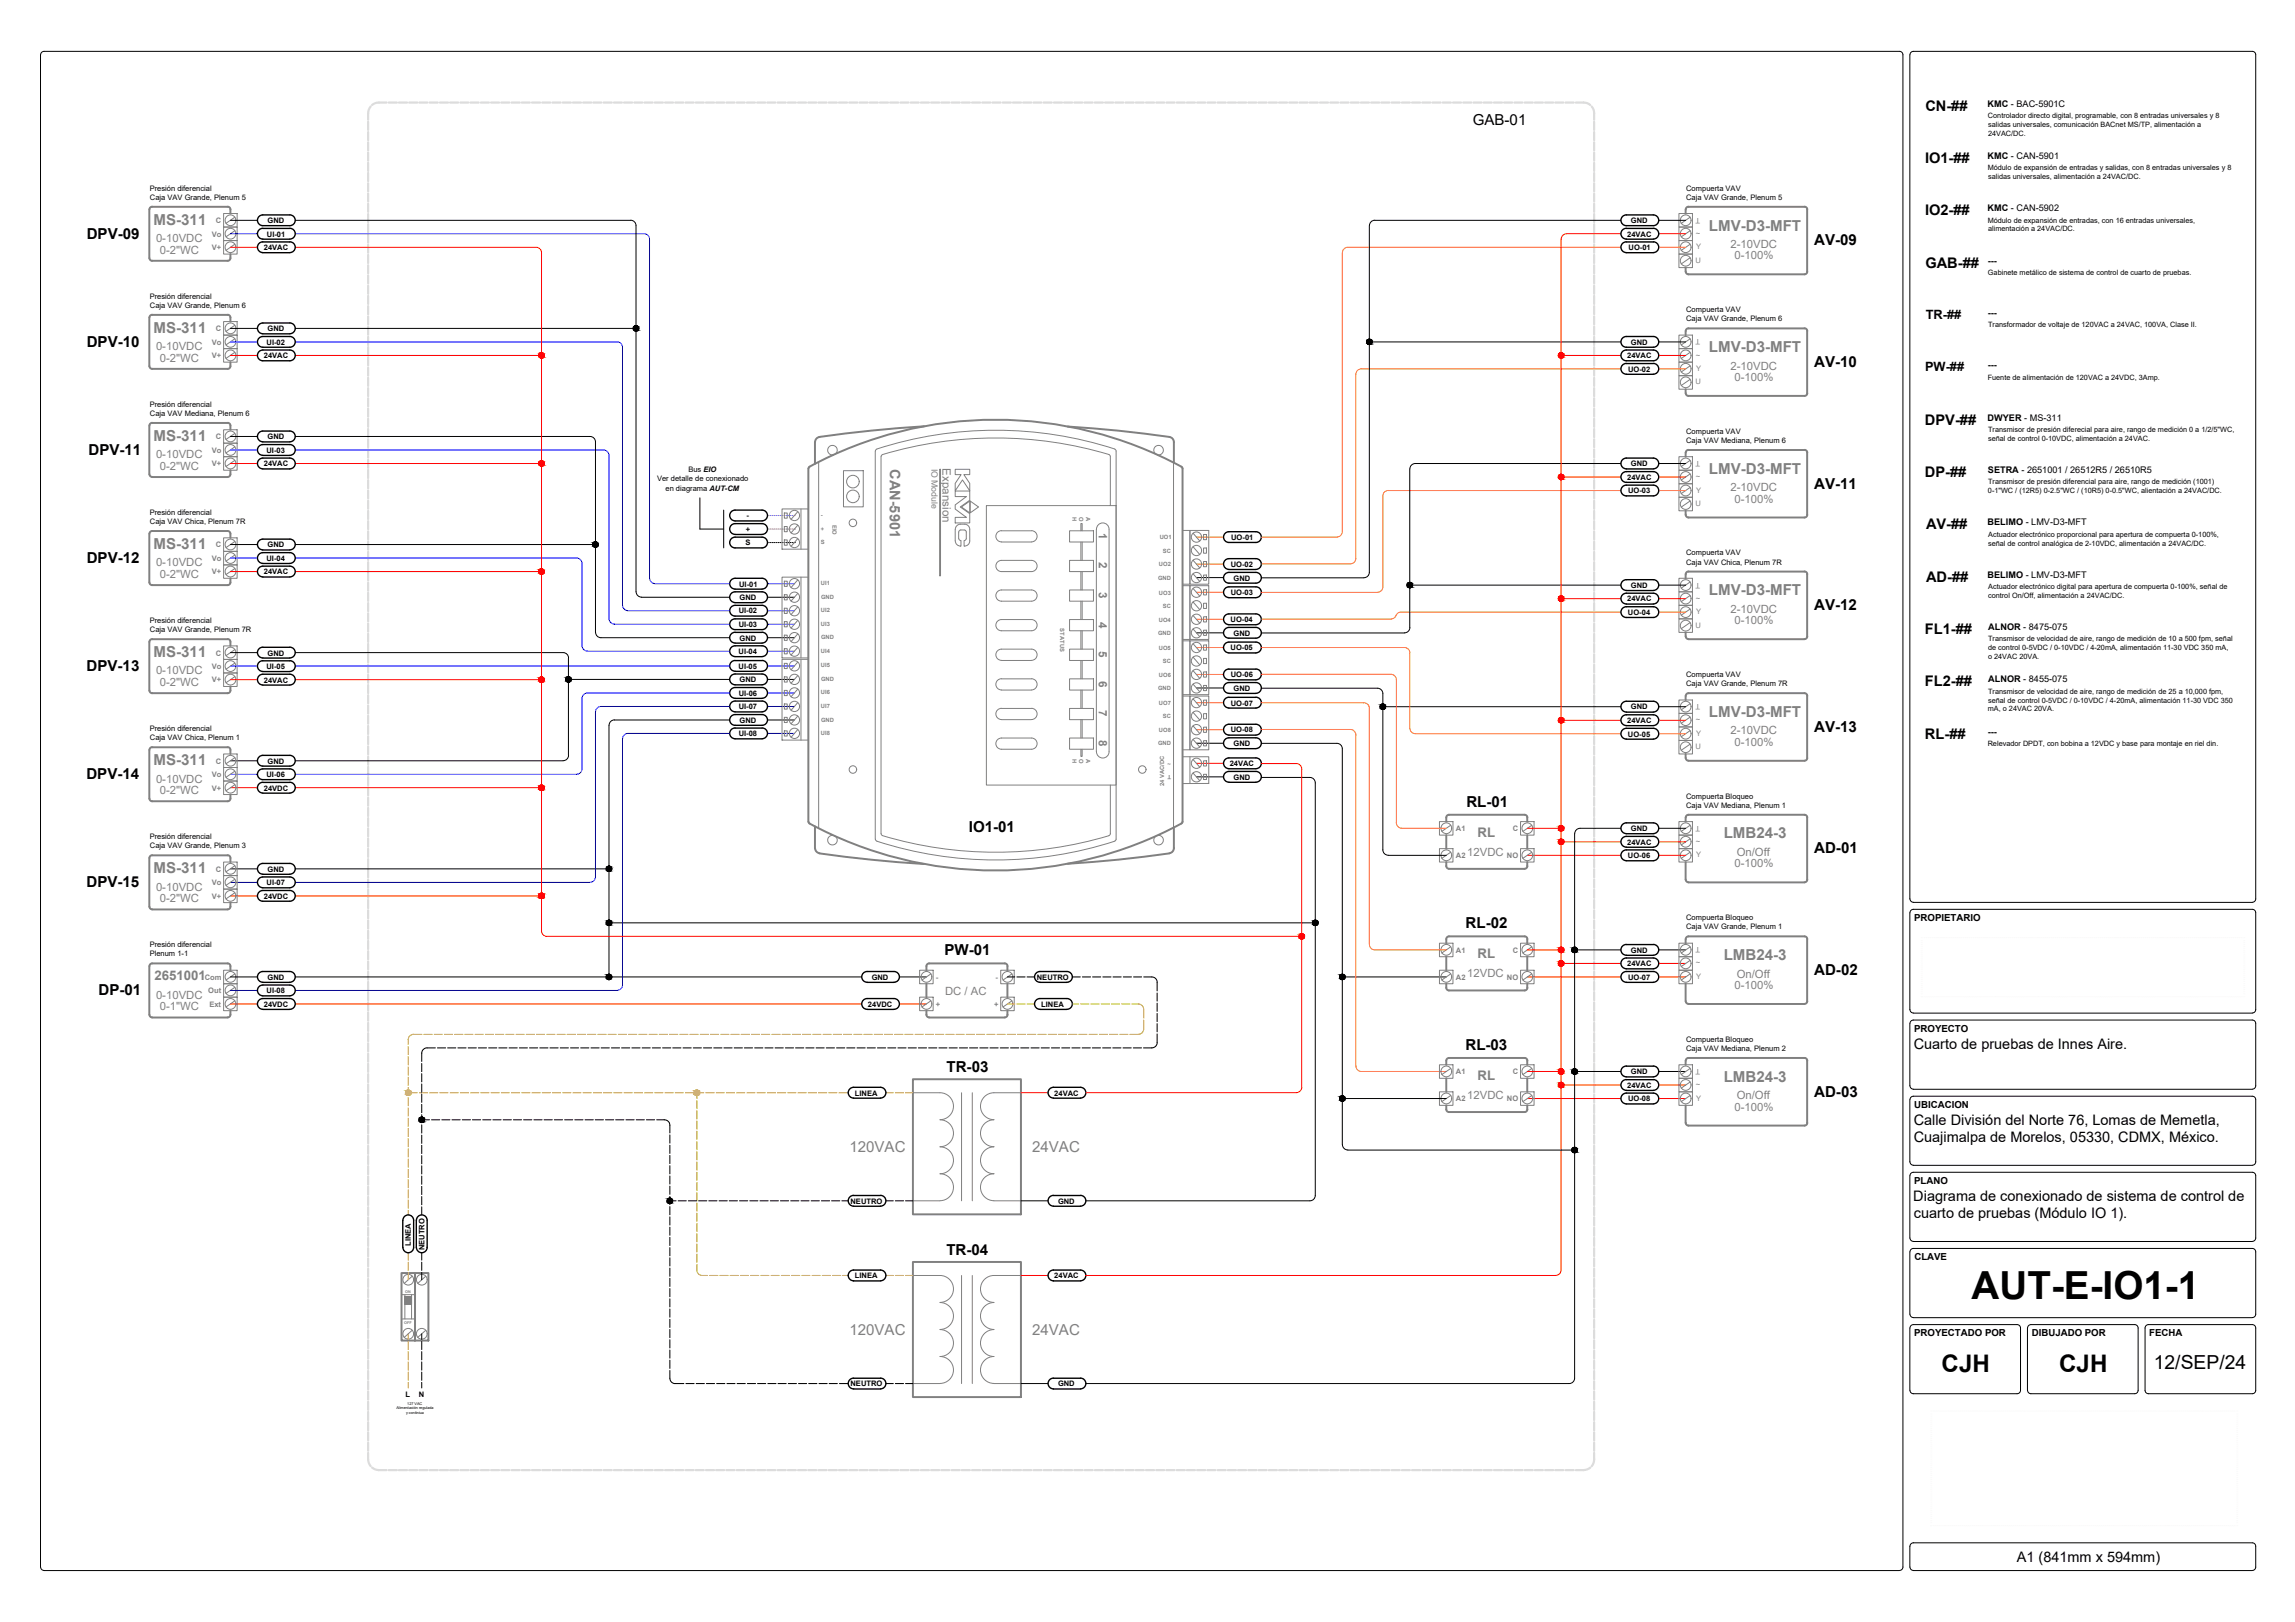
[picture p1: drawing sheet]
<svg xmlns="http://www.w3.org/2000/svg" width="841mm" height="594mm" viewBox="0 0 841 594" stroke-linecap="round" stroke-linejoin="round" font-family="sans-serif">
<defs><g id="words">
<text font-size="14.2" x="722.5" y="475.8">AUT-E-IO1-1</text>
<g font-size="8.9">
<text x="711.5" y="502.6">CJH</text>
<text x="754.6" y="502.6">CJH</text>
</g>
<text font-size="7.1" x="789.3" y="501.3">12/SEP/24</text>
<g font-size="5.5">
<text x="539.7" y="45.7">GAB-01</text>
<text x="31.8" y="87.4">DPV-09</text>
<text x="664.8" y="89.9">AV-09</text>
<text x="31.8" y="127">DPV-10</text>
<text x="664.8" y="134.4">AV-10</text>
<text x="32.4" y="166.6">DPV-11</text>
<text x="664.8" y="179">AV-11</text>
<text x="31.8" y="206.2">DPV-12</text>
<text x="664.8" y="223.5">AV-12</text>
<text x="31.7" y="245.8">DPV-13</text>
<text x="664.8" y="268.1">AV-13</text>
<text x="31.7" y="285.4">DPV-14</text>
<text x="537.4" y="295.4">RL-01</text>
<text x="355" y="304.7">IO1-01</text>
<text x="664.8" y="312.6">AD-01</text>
<text x="31.7" y="325">DPV-15</text>
<text x="537.1" y="340">RL-02</text>
<text x="346.1" y="349.9">PW-01</text>
<text x="664.8" y="357.1">AD-02</text>
<text x="36.1" y="364.5">DP-01</text>
<text x="537" y="384.5">RL-03</text>
<text x="346.9" y="392.7">TR-03</text>
<text x="664.8" y="401.7">AD-03</text>
<text x="346.8" y="459.6">TR-04</text>
</g>
<g font-size="5.5" fill="#808080">
<text x="56.3" y="82.4">MS-311</text>
<text x="626.3" y="84.4">LMV-D3-MFT</text>
<text x="56.3" y="121.9">MS-311</text>
<text x="626.3" y="129">LMV-D3-MFT</text>
<text x="56.3" y="161.5">MS-311</text>
<text x="626.3" y="173.5">LMV-D3-MFT</text>
<text x="56.3" y="201.1">MS-311</text>
<text x="626.3" y="218">LMV-D3-MFT</text>
<text x="56.3" y="240.7">MS-311</text>
<text x="626.3" y="262.6">LMV-D3-MFT</text>
<text x="56.3" y="280.3">MS-311</text>
<text x="631.7" y="307.1">LMB24-3</text>
<text x="56.3" y="319.9">MS-311</text>
<text x="631.7" y="351.6">LMB24-3</text>
<text x="631.7" y="396.2">LMB24-3</text>
<text x="311.3" y="422">120VAC</text>
<text x="378.2" y="422">24VAC</text>
<text x="311.3" y="488.9">120VAC</text>
<text x="378.2" y="488.9">24VAC</text>
</g>
<g font-size="5.4">
<text x="705.6" y="40.5">CN-##</text>
<text x="705.5" y="59.7">IO1-##</text>
<text x="705.5" y="78.9">IO2-##</text>
<text x="705.6" y="98.1">GAB-##</text>
<text x="705.4" y="155.5">DPV-##</text>
<text x="705.4" y="174.7">DP-##</text>
<text x="705.8" y="193.9">AV-##</text>
<text x="705.8" y="213.1">AD-##</text>
<text x="705.4" y="232.2">FL1-##</text>
<text x="705.4" y="251.4">FL2-##</text>
<text x="705.4" y="270.6">RL-##</text>
</g>
<text font-size="5.3" fill="#808080" x="326.1" y="171.8" transform="rotate(90 326.1 171.8)">CAN-5901</text>
<g font-size="5.3">
<text x="701.3" y="384.1">Cuarto de pruebas de Innes Aire.</text>
<text x="701.3" y="412">Calle División del Norte 76, Lomas de Memetla,</text>
<text x="701.3" y="418.4">Cuajimalpa de Morelos, 05330, CDMX, México.</text>
<text x="701.2" y="439.8">Diagrama de conexionado de sistema de control de</text>
<text x="701.3" y="446.2">cuarto de pruebas (Módulo IO 1).</text>
<text x="739.1" y="572.2">A1 (841mm x 594mm)</text>
</g>
<g font-size="4.8" fill="#808080">
<text x="541.5" y="306.5">RL</text>
<text x="541.5" y="351">RL</text>
<text x="56.6" y="358.9">2651001</text>
<text x="541.5" y="395.6">RL</text>
</g>
<g font-size="4.7">
<text x="705.7" y="116.7">TR-##</text>
<text x="705.5" y="135.9">PW-##</text>
</g>
<g font-size="4.3" fill="#808080">
<text x="345.3" y="171.6" transform="rotate(90 345.3 171.6)">Expansion</text>
<text x="402.7" y="195.3" transform="rotate(90 402.7 195.3)">1</text>
<text x="402.7" y="206" transform="rotate(90 402.7 206)">2</text>
<text x="402.7" y="216.8" transform="rotate(90 402.7 216.8)">3</text>
<text x="402.7" y="227.6" transform="rotate(90 402.7 227.6)">4</text>
<text x="402.7" y="238.4" transform="rotate(90 402.7 238.4)">5</text>
<text x="402.7" y="249.3" transform="rotate(90 402.7 249.3)">6</text>
<text x="402.7" y="260.2" transform="rotate(90 402.7 260.2)">7</text>
<text x="402.7" y="271" transform="rotate(90 402.7 271)">8</text>
</g>
<g font-size="4.1" fill="#808080">
<text x="57.2" y="88.7">0-10VDC</text>
<text x="58.5" y="92.9">0-2&quot;WC</text>
<text x="634.2" y="90.8">2-10VDC</text>
<text x="635.6" y="95">0-100%</text>
<text x="57.2" y="128.3">0-10VDC</text>
<text x="58.5" y="132.5">0-2&quot;WC</text>
<text x="634.2" y="135.4">2-10VDC</text>
<text x="635.6" y="139.5">0-100%</text>
<text x="57.2" y="167.9">0-10VDC</text>
<text x="58.5" y="172.1">0-2&quot;WC</text>
<text x="634.2" y="179.9">2-10VDC</text>
<text x="635.6" y="184.1">0-100%</text>
<text x="57.2" y="207.4">0-10VDC</text>
<text x="58.5" y="211.7">0-2&quot;WC</text>
<text x="634.2" y="224.4">2-10VDC</text>
<text x="635.6" y="228.7">0-100%</text>
<text x="57.2" y="247">0-10VDC</text>
<text x="58.5" y="251.3">0-2&quot;WC</text>
<text x="634.2" y="269">2-10VDC</text>
<text x="635.6" y="273.2">0-100%</text>
<text x="57.2" y="286.6">0-10VDC</text>
<text x="58.5" y="290.8">0-2&quot;WC</text>
<text x="537.7" y="313.4">12VDC</text>
<text x="635.6" y="317.7">0-100%</text>
<text x="636.4" y="313.5">On/Off</text>
<text x="57.2" y="326.2">0-10VDC</text>
<text x="58.5" y="330.4">0-2&quot;WC</text>
<text x="537.7" y="357.9">12VDC</text>
<text x="636.4" y="358">On/Off</text>
<text x="57.2" y="365.8">0-10VDC</text>
<text x="346.4" y="364.4">DC / AC</text>
<text x="635.6" y="362.3">0-100%</text>
<text x="58.5" y="370">0-1&quot;WC</text>
<text x="537.7" y="402.4">12VDC</text>
<text x="635.6" y="406.8">0-100%</text>
<text x="636.4" y="402.6">On/Off</text>
</g>
<g font-size="3.5">
<text x="701.4" y="337.3">PROPIETARIO</text>
<text x="701.4" y="377.8">PROYECTO</text>
<text x="701.4" y="405.7">UBICACION</text>
<text x="701.4" y="433.6">PLANO</text>
<text x="701.5" y="461.5">CLAVE</text>
<text x="701.4" y="489.4">PROYECTADO POR</text>
<text x="744.5" y="489.4">DIBUJADO POR</text>
<text x="787.6" y="489.4">FECHA</text>
</g>
<g font-size="3.3">
<text x="728.4" y="39.1">KMC - BAC-5901C</text>
<text x="728.4" y="58.3">KMC - CAN-5901</text>
<text x="728.4" y="77.4">KMC - CAN-5902</text>
<text x="728.5" y="96.5">---</text>
<text x="728.5" y="115.7">---</text>
<text x="728.5" y="134.9">---</text>
<text x="728.4" y="154.1">DWYER - MS-311</text>
<text x="728.5" y="173.3">SETRA - 2651001 / 26512R5 / 26510R5</text>
<text x="728.4" y="192.5">BELIMO - LMV-D3-MFT</text>
<text x="728.4" y="211.6">BELIMO - LMV-D3-MFT</text>
<text x="728.6" y="230.8">ALNOR - 8475-075</text>
<text x="728.6" y="250">ALNOR - 8455-075</text>
<text x="728.5" y="269.1">---</text>
</g>
<text font-size="3.2" fill="#808080" x="341.3" y="171.6" transform="rotate(90 341.3 171.6)">IO Module</text>
<g font-size="2.8">
<text x="54.8" y="69.8">Presión diferencial</text>
<text x="617.9" y="69.8">Compuerta VAV</text>
<text x="54.9" y="73.1">Caja VAV Grande, Plenum 5</text>
<text x="617.9" y="73.1">Caja VAV Grande, Plenum 5</text>
<text x="98" y="81.7">GND</text>
<text x="597.6" y="81.7">GND</text>
<text x="97.8" y="86.6">UI-01</text>
<text x="596.3" y="86.7">24VAC</text>
<text x="96.7" y="91.6">24VAC</text>
<text x="596.8" y="91.6">UO-01</text>
<text x="54.8" y="109.4">Presión diferencial</text>
<text x="54.9" y="112.7">Caja VAV Grande, Plenum 6</text>
<text x="617.9" y="114.4">Compuerta VAV</text>
<text x="617.9" y="117.7">Caja VAV Grande, Plenum 6</text>
<text x="98" y="121.3">GND</text>
<text x="96.7" y="131.2">24VAC</text>
<text x="97.7" y="126.2">UI-02</text>
<text x="596.3" y="131.2">24VAC</text>
<text x="597.6" y="126.3">GND</text>
<text x="596.6" y="136.2">UO-02</text>
<text x="54.8" y="149">Presión diferencial</text>
<text x="54.9" y="152.3">Caja VAV Mediana, Plenum 6</text>
<text x="98" y="160.9">GND</text>
<text x="617.9" y="158.9">Compuerta VAV</text>
<text x="97.6" y="165.8">UI-03</text>
<text x="617.9" y="162.2">Caja VAV Mediana, Plenum 6</text>
<text x="96.7" y="170.8">24VAC</text>
<text x="252.3" y="173">Bus EIO</text>
<text x="597.6" y="170.8">GND</text>
<text x="240.8" y="176.3">Ver detalle de conexionado</text>
<text x="243.9" y="179.7">en diagrama AUT-CM</text>
<text x="596.3" y="175.7">24VAC</text>
<text x="596.6" y="180.7">UO-03</text>
<text x="54.8" y="188.6">Presión diferencial</text>
<text x="54.9" y="191.9">Caja VAV Chica, Plenum 7R</text>
<text x="273.6" y="189.8">-</text>
<text x="273.3" y="194.7">+</text>
<text x="451.2" y="197.8">UO-01</text>
<text x="98" y="200.5">GND</text>
<text x="273.2" y="199.7">S</text>
<text x="617.9" y="203.4">Compuerta VAV</text>
<text x="97.6" y="205.4">UI-04</text>
<text x="451" y="207.6">UO-02</text>
<text x="617.9" y="206.8">Caja VAV Chica, Plenum 7R</text>
<text x="96.7" y="210.4">24VAC</text>
<text x="270.9" y="214.8">UI-01</text>
<text x="452" y="212.7">GND</text>
<text x="597.6" y="215.3">GND</text>
<text x="271" y="219.8">GND</text>
<text x="451" y="217.9">UO-03</text>
<text x="596.3" y="220.3">24VAC</text>
<text x="270.7" y="224.7">UI-02</text>
<text x="451" y="227.9">UO-04</text>
<text x="596.6" y="225.2">UO-04</text>
<text x="54.8" y="228.1">Presión diferencial</text>
<text x="54.9" y="231.5">Caja VAV Grande, Plenum 7R</text>
<text x="270.7" y="229.6">UI-03</text>
<text x="452" y="232.8">GND</text>
<text x="270.7" y="239.5">UI-04</text>
<text x="271" y="234.6">GND</text>
<text x="451" y="238.2">UO-05</text>
<text x="97.6" y="245">UI-05</text>
<text x="98" y="240.1">GND</text>
<text x="270.7" y="244.9">UI-05</text>
<text x="96.7" y="250">24VAC</text>
<text x="271" y="249.9">GND</text>
<text x="451" y="248.1">UO-06</text>
<text x="617.9" y="248">Compuerta VAV</text>
<text x="617.9" y="251.3">Caja VAV Grande, Plenum 7R</text>
<text x="270.7" y="254.8">UI-06</text>
<text x="452" y="253">GND</text>
<text x="270.7" y="259.7">UI-07</text>
<text x="451" y="258.4">UO-07</text>
<text x="597.6" y="259.9">GND</text>
<text x="54.8" y="267.8">Presión diferencial</text>
<text x="270.7" y="269.6">UI-08</text>
<text x="271" y="264.7">GND</text>
<text x="451" y="268.3">UO-08</text>
<text x="596.3" y="264.8">24VAC</text>
<text x="596.6" y="269.8">UO-05</text>
<text x="54.9" y="271.1">Caja VAV Chica, Plenum 1</text>
<text x="452" y="273.2">GND</text>
<text x="98" y="279.7">GND</text>
<text x="450.7" y="280.6">24VAC</text>
<text x="97.6" y="284.6">UI-06</text>
<text x="452" y="285.6">GND</text>
<text x="96.7" y="289.6">24VDC</text>
<text x="617.9" y="292.5">Compuerta Bloqueo</text>
<text x="617.9" y="295.8">Caja VAV Mediana, Plenum 1</text>
<text x="597.6" y="304.4">GND</text>
<text x="54.8" y="307.4">Presión diferencial</text>
<text x="54.9" y="310.7">Caja VAV Grande, Plenum 3</text>
<text x="596.3" y="309.3">24VAC</text>
<text x="596.6" y="314.3">UO-06</text>
<text x="98" y="319.2">GND</text>
<text x="96.7" y="329.2">24VDC</text>
<text x="97.7" y="324.2">UI-07</text>
<text x="617.9" y="337">Compuerta Bloqueo</text>
<text x="617.9" y="340.4">Caja VAV Grande, Plenum 1</text>
<text x="54.8" y="346.9">Presión diferencial</text>
<text x="54.8" y="350.2">Plenum 1-1</text>
<text x="596.3" y="353.9">24VAC</text>
<text x="597.6" y="349">GND</text>
<text x="98" y="358.8">GND</text>
<text x="319.4" y="358.8">GND</text>
<text x="380" y="358.8">NEUTRO</text>
<text x="596.6" y="358.8">UO-07</text>
<text x="97.7" y="363.8">UI-08</text>
<text x="96.7" y="368.7">24VDC</text>
<text x="318.1" y="368.7">24VDC</text>
<text x="381.6" y="368.7">LINEA</text>
<text x="617.9" y="381.6">Compuerta Bloqueo</text>
<text x="617.9" y="384.9">Caja VAV Mediana, Plenum 2</text>
<text x="597.6" y="393.5">GND</text>
<text x="313.3" y="401.2">LINEA</text>
<text x="386.4" y="401.2">24VAC</text>
<text x="596.3" y="398.5">24VAC</text>
<text x="596.6" y="403.4">UO-08</text>
<text x="311.7" y="440.9">NEUTRO</text>
<text x="387.7" y="440.9">GND</text>
<text x="150.6" y="456.3" transform="rotate(-90 150.6 456.3)">LINEA</text>
<text x="155.6" y="458" transform="rotate(-90 155.6 458)">NEUTRO</text>
<text x="313.3" y="468.2">LINEA</text>
<text x="386.4" y="468.2">24VAC</text>
<text x="311.7" y="507.8">NEUTRO</text>
<text x="387.7" y="507.8">GND</text>
<text x="148.6" y="511.8">L</text>
<text x="153.4" y="511.8">N</text>
</g>
<g font-size="2.8" fill="#808080">
<text x="79.1" y="81.7">C</text>
<text x="623.1" y="79.8" transform="rotate(-180 623.1 79.8)">T</text>
<text x="77.6" y="86.6">Vo</text>
<text x="621.4" y="86.4">~</text>
<text x="77.7" y="91.6">V+</text>
<text x="621.5" y="91.3">Y</text>
<text x="621.3" y="96.3">U</text>
<text x="79.1" y="121.3">C</text>
<text x="623.1" y="124.3" transform="rotate(-180 623.1 124.3)">T</text>
<text x="77.6" y="126.3">Vo</text>
<text x="77.7" y="131.2">V+</text>
<text x="621.4" y="131">~</text>
<text x="621.5" y="135.9">Y</text>
<text x="621.3" y="140.8">U</text>
<text x="79.1" y="160.9">C</text>
<text x="77.6" y="165.8">Vo</text>
<text x="77.7" y="170.8">V+</text>
<text x="623.1" y="168.8" transform="rotate(-180 623.1 168.8)">T</text>
<text x="621.4" y="175.5">~</text>
<text x="621.3" y="185.4">U</text>
<text x="621.5" y="180.4">Y</text>
<text x="79.1" y="200.5">C</text>
<text x="77.6" y="205.4">Vo</text>
<text x="77.7" y="210.4">V+</text>
<text x="623.1" y="213.4" transform="rotate(-180 623.1 213.4)">T</text>
<text x="621.4" y="220">~</text>
<text x="621.5" y="225">Y</text>
<text x="621.3" y="229.9">U</text>
<text x="77.6" y="245">Vo</text>
<text x="79.1" y="240.1">C</text>
<text x="77.7" y="250">V+</text>
<text x="623.1" y="257.9" transform="rotate(-180 623.1 257.9)">T</text>
<text x="621.4" y="264.6">~</text>
<text x="621.5" y="269.5">Y</text>
<text x="621.3" y="274.5">U</text>
<text x="79.1" y="279.7">C</text>
<text x="77.6" y="284.6">Vo</text>
<text x="77.7" y="289.5">V+</text>
<text x="533.6" y="304.4">A1</text>
<text x="554.4" y="304.4">C</text>
<text x="623.1" y="302.4" transform="rotate(-180 623.1 302.4)">T</text>
<text x="621.4" y="309.1">~</text>
<text x="533.6" y="314.3">A2</text>
<text x="552.2" y="314.3">NO</text>
<text x="621.5" y="314">Y</text>
<text x="79.1" y="319.3">C</text>
<text x="77.6" y="324.2">Vo</text>
<text x="77.7" y="329.2">V+</text>
<text x="623.1" y="347" transform="rotate(-180 623.1 347)">T</text>
<text x="533.6" y="348.9">A1</text>
<text x="554.4" y="349">C</text>
<text x="621.4" y="353.6">~</text>
<text x="75" y="358.9">Com</text>
<text x="342.9" y="358.8">-</text>
<text x="364.9" y="358.8">-</text>
<text x="533.6" y="358.8">A2</text>
<text x="552.2" y="358.9">NO</text>
<text x="621.5" y="358.6">Y</text>
<text x="76.3" y="363.8">Out</text>
<text x="76.7" y="368.7">Ext</text>
<text x="343" y="368.7">+</text>
<text x="364.3" y="368.7">+</text>
<text x="533.6" y="393.5">A1</text>
<text x="554.4" y="393.5">C</text>
<text x="623.1" y="391.6" transform="rotate(-180 623.1 391.6)">T</text>
<text x="621.4" y="398.2">~</text>
<text x="533.6" y="403.4">A2</text>
<text x="552.2" y="403.4">NO</text>
<text x="621.5" y="403.1">Y</text>
</g>
<g font-size="2.7">
<text x="728.5" y="43.2">Controlador directo digital, programable, con 8 entradas universales y 8</text>
<text x="728.5" y="46.5">salidas universales, comunicación BACnet MS/TP, alimentación a</text>
<text x="728.5" y="49.7">24VAC/DC.</text>
<text x="728.4" y="62.4">Módulo de expansión de entradas y salidas, con 8 entradas universales y 8</text>
<text x="728.5" y="65.6">salidas universales, alimentación a 24VAC/DC.</text>
<text x="728.4" y="81.5">Módulo de expansión de entradas, con 16 entradas universales,</text>
<text x="728.5" y="84.8">alimentación a 24VAC/DC.</text>
<text x="728.5" y="100.7">Gabinete metálico de sistema de control de cuarto de pruebas.</text>
<text x="728.6" y="119.9">Transformador de voltaje de 120VAC a 24VAC, 100VA, Clase II.</text>
<text x="728.4" y="139.1">Fuente de alimentación de 120VAC a 24VDC, 3Amp.</text>
<text x="728.5" y="161.5">señal de control 0-10VDC, alimentación a 24VAC.</text>
<text x="728.6" y="158.3">Transmisor de presión diferecial para aire, rango de medición 0 a 1/2/5&quot;WC,</text>
<text x="728.6" y="177.4">Transmisor de presión diferencial para aire, rango de medición (1001)</text>
<text x="728.5" y="180.7">0-1&quot;WC / (12R5) 0-2.5&quot;WC / (10R5) 0-0.5&quot;WC, alientación a 24VAC/DC.</text>
<text x="728.6" y="196.6">Actuador electrónico proporcional para apertura de compuerta 0-100%,</text>
<text x="728.5" y="199.8">señal de control analógica de 2-10VDC, alimentación a 24VAC/DC.</text>
<text x="728.6" y="215.7">Actuador electrónico digital para apertura de compuerta 0-100%, señal de</text>
<text x="728.5" y="219">control On/Off, alimentación a 24VAC/DC.</text>
<text x="728.5" y="238.1">de control 0-5VDC / 0-10VDC / 4-20mA, alimentación 11-30 VDC 350 mA,</text>
<text x="728.6" y="234.9">Transmisor de velocidad de aire, rango de medición de 10 a 500 fpm, señal</text>
<text x="728.5" y="241.4">o 24VAC 20VA.</text>
<text x="728.5" y="257.3">señal de control 0-5VDC / 0-10VDC / 4-20mA, alimentación 11-30 VDC 350</text>
<text x="728.6" y="254.1">Transmisor de velocidad de aire, rango de medición de 25 a 10,000 fpm,</text>
<text x="728.5" y="260.5">mA, o 24VAC 20VA.</text>
<text x="728.4" y="273.3">Relevador DPDT, con bobina a 12VDC y base para montaje en riel din.</text>
</g>
<g font-size="2.1" fill="#808080">
<text x="300.8" y="189.5">-</text>
<text x="393" y="189.3" transform="rotate(90 393 189.3)">H</text>
<text x="395.5" y="189.2" transform="rotate(90 395.5 189.2)">O</text>
<text x="398.1" y="189.3" transform="rotate(90 398.1 189.3)">A</text>
<text x="300.8" y="194.4">+</text>
<text x="305" y="192.3" transform="rotate(90 305 192.3)">EIO</text>
<text x="425" y="197.5">UO1</text>
<text x="300.8" y="199.4">S</text>
<text x="426.2" y="202.5">SC</text>
<text x="424.7" y="207.4">UO2</text>
<text x="300.8" y="214.3">UI1</text>
<text x="424.4" y="212.4">GND</text>
<text x="300.9" y="219.3">GND</text>
<text x="424.7" y="217.8">UO3</text>
<text x="300.8" y="224.3">UI2</text>
<text x="424.7" y="227.6">UO4</text>
<text x="426.2" y="222.7">SC</text>
<text x="300.8" y="229.2">UI3</text>
<text x="388.6" y="230.2" transform="rotate(90 388.6 230.2)">STATUS</text>
<text x="424.4" y="232.6">GND</text>
<text x="300.8" y="239.1">UI4</text>
<text x="300.9" y="234.2">GND</text>
<text x="424.7" y="238">UO5</text>
<text x="300.8" y="244.4">UI5</text>
<text x="426.2" y="242.9">SC</text>
<text x="300.9" y="249.4">GND</text>
<text x="424.7" y="247.9">UO6</text>
<text x="300.8" y="254.4">UI6</text>
<text x="424.4" y="252.8">GND</text>
<text x="300.8" y="259.3">UI7</text>
<text x="424.7" y="258.2">UO7</text>
<text x="426.2" y="263.2">SC</text>
<text x="300.8" y="269.2">UI8</text>
<text x="300.9" y="264.3">GND</text>
<text x="424.7" y="268.1">UO8</text>
<text x="424.4" y="273">GND</text>
<text x="393" y="278" transform="rotate(90 393 278)">H</text>
<text x="395.5" y="277.9" transform="rotate(90 395.5 277.9)">O</text>
<text x="398.1" y="278" transform="rotate(90 398.1 278)">A</text>
<text x="427.8" y="280.4">~</text>
<text x="426.6" y="287.9" transform="rotate(-90 426.6 287.9)">24 VAC/DC</text>
<text x="429.2" y="283.7" transform="rotate(-180 429.2 283.7)">T</text>
</g>
<g font-size="1.4" fill="#808080">
<text x="148.5" y="473.6">ON</text>
<text x="148.2" y="484.9">OFF</text>
</g>
<g font-size="1.4">
<text x="149.3" y="514.5">127 VAC</text>
<text x="145.3" y="516.2">Alimentación regulada</text>
<text x="148.8" y="517.8">y continiua</text>
</g>
</g></defs>
<!-- layer: ELEM -->
<g fill="none" stroke="#808080" stroke-width=".37">
<path d="M81.9 78.2h5v5h-5zM86 79.6l-3.2 2.2M615.3 78.2h4.9v5h-4.9zM619.4 79.6l-3.3 2.2M81.9 83.2h5v4.9h-5zM81.9 88.1h5v5h-5zM86 84.5l-3.2 2.3M86 89.5l-3.2 2.2M615.3 83.2h4.9v4.9h-4.9zM615.3 93.1h4.9v4.9h-4.9zM615.3 88.1h4.9v5h-4.9zM619.4 84.5l-3.3 2.3"/>
<path d="M619.4 94.4l-3.3 2.3M619.4 89.5l-3.3 2.2M81.9 117.8h5v4.9h-5zM86 119.1l-3.2 2.3M81.9 122.7h5v5h-5zM81.9 127.7h5v4.9h-5zM86 124.1l-3.2 2.2M86 129l-3.2 2.3M615.3 122.7h4.9v5h-4.9zM615.3 127.7h4.9v4.9h-4.9zM615.3 137.6h4.9v5h-4.9zM615.3 132.6h4.9v5h-4.9z"/>
<path d="M619.4 124.1l-3.3 2.2M619.4 129l-3.3 2.3M619.4 139l-3.3 2.2M619.4 134l-3.3 2.2M81.9 157.4h5v4.9h-5zM86 158.8l-3.2 2.2M81.9 162.3h5v5h-5zM81.9 167.3h5v4.9h-5zM86 163.7l-3.2 2.2M86 168.6l-3.2 2.3M615.3 167.3h4.9v4.9h-4.9zM615.3 172.2h4.9v5h-4.9z"/>
<path d="M615.3 177.2h4.9v4.9h-4.9zM619.4 168.6l-3.3 2.3M619.4 173.6l-3.3 2.2M619.4 178.5l-3.3 2.3M81.9 197h5v4.9h-5zM86 198.3l-3.2 2.3M615.3 182.1h4.9v5h-4.9zM619.4 183.5l-3.3 2.2M81.9 201.9h5v5h-5zM81.9 206.9h5v4.9h-5zM86 203.3l-3.2 2.2M86 208.3l-3.2 2.2"/>
<path d="M615.3 211.8h4.9v5h-4.9zM615.3 216.8h4.9v4.9h-4.9zM619.4 213.2l-3.3 2.2M619.4 218.1l-3.3 2.3M81.9 236.6h5v4.9h-5zM86 237.9l-3.2 2.3M615.3 226.7h4.9v4.9h-4.9zM615.3 221.7h4.9v5h-4.9zM619.4 228l-3.3 2.3M619.4 223.1l-3.3 2.2M81.9 241.5h5v5h-5zM81.9 246.5h5v4.9h-5z"/>
<path d="M86 242.9l-3.2 2.2M86 247.8l-3.2 2.3M615.3 256.4h4.9v4.9h-4.9zM619.4 257.7l-3.3 2.3M81.9 276.2h5v4.9h-5zM86 277.5l-3.2 2.3M615.3 261.3h4.9v4.9h-4.9zM615.3 271.2h4.9v5h-4.9zM615.3 266.2h4.9v5h-4.9zM619.4 262.7l-3.3 2.2M619.4 272.6l-3.3 2.2M619.4 267.6l-3.3 2.2"/>
<path d="M81.9 281.1h5v5h-5zM81.9 286.1h5v4.9h-5zM86 282.5l-3.2 2.2M86 287.4l-3.2 2.3M81.9 315.7h5v5h-5zM86 317.1l-3.2 2.2M527.5 300.9h5v5h-5zM527.5 310.8h5v4.9h-5zM531.6 302.3l-3.3 2.2M531.6 312.1l-3.3 2.3M557.2 300.9h5v5h-5zM557.2 310.8h5v4.9h-5z"/>
<path d="M561.3 302.3l-3.2 2.2M561.3 312.1l-3.2 2.3M615.3 300.9h4.9v5h-4.9zM615.3 305.9h4.9v4.9h-4.9zM615.3 310.8h4.9v4.9h-4.9zM619.4 302.3l-3.3 2.2M619.4 307.2l-3.3 2.3M619.4 312.1l-3.3 2.3M81.9 320.7h5v4.9h-5zM81.9 325.6h5v5h-5zM86 322l-3.2 2.3M86 327l-3.2 2.2"/>
<path d="M81.9 355.4h5v4.9h-5zM86 356.7l-3.2 2.3M337 355.4h5v4.9h-5zM341.1 356.7l-3.3 2.3M366.7 355.4h5v4.9h-5zM370.8 356.7l-3.2 2.3M527.5 345.5h5v4.9h-5zM527.5 355.4h5v4.9h-5zM531.6 346.8l-3.3 2.3M531.6 356.7l-3.3 2.3M557.2 345.5h5v4.9h-5zM557.2 355.4h5v4.9h-5z"/>
<path d="M561.3 346.8l-3.2 2.3M561.3 356.7l-3.2 2.3M615.3 345.5h4.9v4.9h-4.9zM615.3 350.4h4.9v5h-4.9zM615.3 355.4h4.9v4.9h-4.9zM619.4 346.8l-3.3 2.3M619.4 351.8l-3.3 2.2M619.4 356.7l-3.3 2.3M81.9 360.3h5v4.9h-5zM81.9 365.2h5v5h-5zM86 361.6l-3.2 2.3M86 366.6l-3.2 2.2"/>
<path d="M337 365.2h5v5h-5zM341.1 366.6l-3.3 2.2M366.7 365.2h5v5h-5zM370.8 366.6l-3.2 2.2M527.5 390h5v4.9h-5zM527.5 399.9h5v4.9h-5zM531.6 391.3l-3.3 2.3M557.2 390h5v4.9h-5zM557.2 399.9h5v4.9h-5zM561.3 391.3l-3.2 2.3M615.3 390h4.9v4.9h-4.9zM615.3 394.9h4.9v5h-4.9z"/>
<path d="M615.3 399.9h4.9v4.9h-4.9zM619.4 391.3l-3.3 2.3M619.4 396.3l-3.3 2.2M334.5 400.2h10a4.9 4.9 0 0 1 4.9 5 4.9 4.9 0 0 1-4.9 4.9M344.5 410.1a4.9 4.9 0 0 1 4.9 5 4.9 4.9 0 0 1-4.9 4.9M352.4 400.2v39.6M356.3 400.2v39.6M364.2 410.1a4.9 4.9 0 0 0-4.9 5 4.9 4.9 0 0 0 4.9 4.9M374.1 400.2h-9.9a4.9 4.9 0 0 0-4.9 5 4.9 4.9 0 0 0 4.9 4.9M531.6 401.2l-3.3 2.3M561.3 401.2l-3.2 2.3M619.4 401.2l-3.3 2.3"/>
<path d="M334.5 439.8h10M344.5 420a4.9 4.9 0 0 1 4.9 5 4.9 4.9 0 0 1-4.9 4.9 4.9 4.9 0 0 1 4.9 4.9 4.9 4.9 0 0 1-4.9 5M364.2 439.8h9.9M364.2 420a4.9 4.9 0 0 0-4.9 5 4.9 4.9 0 0 0 4.9 4.9 4.9 4.9 0 0 0-4.9 4.9 4.9 4.9 0 0 0 4.9 5M147.1 474.2h5M148.4 474.9h2.4v2.8h-2.4zM148.4 474.2v8.9M148.4 474.9h2.4M148.4 475h2.4M148.4 475.1h2.4M148.4 475.2h2.4M148.4 475.4h2.4"/>
<path d="M148.4 475.5h2.4M148.4 475.6h2.4M148.4 475.8h2.4M148.4 475.9h2.4M148.4 476h2.4M148.4 476.1h2.4M148.4 476.2h2.4M148.4 476.3h2.4M148.4 476.5h2.4M148.4 476.6h2.4M148.4 476.7h2.4M148.4 476.9h2.4"/>
<path d="M148.4 477h2.4M148.4 477.1h2.4M148.4 477.2h2.4M148.4 477.4h2.4M148.4 477.5h2.4M148.4 477.6h2.4M148.4 477.7h2.4M150.8 474.2v8.9M151.1 467.4l-3 2.7M156 467.4l-2.9 2.7M334.5 467.2h10a4.9 4.9 0 0 1 4.9 4.9 4.9 4.9 0 0 1-4.9 4.9 5 5 0 0 1 4.9 5 5 5 0 0 1-4.9 4.9 5 5 0 0 1 4.9 5 5 5 0 0 1-4.9 4.9 4.9 4.9 0 0 1 4.9 5 4.9 4.9 0 0 1-4.9 4.9h-10M352.4 467.2v39.5"/>
<path d="M356.3 467.2v39.5M374.1 467.2h-9.9a4.9 4.9 0 0 0-4.9 4.9 4.9 4.9 0 0 0 4.9 4.9 5 5 0 0 0-4.9 5 5 5 0 0 0 4.9 4.9 5 5 0 0 0-4.9 5 5 5 0 0 0 4.9 4.9 4.9 4.9 0 0 0-4.9 5 4.9 4.9 0 0 0 4.9 4.9h9.9M147.1 483.1h5M151.1 487.2l-3 2.7M156 487.2l-2.9 2.7"/>
<circle cx="84.5" cy="85.6" r="1.97"/>
<circle cx="84.5" cy="80.7" r="1.97"/>
<circle cx="84.5" cy="90.5" r="1.97"/>
<circle cx="617.7" cy="95.5" r="1.97"/>
<circle cx="617.7" cy="90.5" r="1.97"/>
<circle cx="617.7" cy="85.6" r="1.97"/>
<circle cx="617.7" cy="80.7" r="1.97"/>
<circle cx="84.5" cy="125.2" r="1.97"/>
<circle cx="84.5" cy="120.3" r="1.97"/>
<circle cx="84.5" cy="130.2" r="1.97"/>
<circle cx="617.7" cy="135.1" r="1.97"/>
<circle cx="617.7" cy="130.2" r="1.97"/>
<circle cx="617.7" cy="125.2" r="1.97"/>
<circle cx="84.5" cy="159.8" r="1.97"/>
<circle cx="617.7" cy="140" r="1.97"/>
<circle cx="84.5" cy="164.8" r="1.97"/>
<circle cx="84.5" cy="169.7" r="1.97"/>
<circle cx="617.7" cy="174.7" r="1.97"/>
<circle cx="617.7" cy="169.7" r="1.97"/>
<circle cx="617.7" cy="179.7" r="1.97"/>
<circle cx="84.5" cy="199.4" r="1.97"/>
<circle cx="617.7" cy="184.6" r="1.97"/>
<circle cx="84.5" cy="209.3" r="1.97"/>
<circle cx="84.5" cy="204.4" r="1.97"/>
<circle cx="617.7" cy="214.3" r="1.97"/>
<circle cx="617.7" cy="219.2" r="1.97"/>
<circle cx="84.5" cy="239" r="1.97"/>
<circle cx="617.7" cy="229.1" r="1.97"/>
<circle cx="617.7" cy="224.2" r="1.97"/>
<circle cx="84.5" cy="248.9" r="1.97"/>
<circle cx="84.5" cy="244" r="1.97"/>
<circle cx="617.7" cy="258.8" r="1.97"/>
<circle cx="84.5" cy="278.6" r="1.97"/>
<circle cx="617.7" cy="263.8" r="1.97"/>
<circle cx="617.7" cy="273.7" r="1.97"/>
<circle cx="617.7" cy="268.7" r="1.97"/>
<circle cx="84.5" cy="288.5" r="1.97"/>
<circle cx="84.5" cy="283.6" r="1.97"/>
<circle cx="84.5" cy="318.2" r="1.97"/>
<circle cx="530" cy="313.3" r="1.97"/>
<circle cx="530" cy="303.4" r="1.97"/>
<circle cx="559.7" cy="313.3" r="1.97"/>
<circle cx="559.7" cy="303.4" r="1.97"/>
<circle cx="617.7" cy="313.3" r="1.97"/>
<circle cx="617.7" cy="308.3" r="1.97"/>
<circle cx="617.7" cy="303.4" r="1.97"/>
<circle cx="84.5" cy="328.1" r="1.97"/>
<circle cx="84.5" cy="323.2" r="1.97"/>
<circle cx="84.5" cy="357.8" r="1.97"/>
<circle cx="339.5" cy="357.8" r="1.97"/>
<circle cx="369.2" cy="357.8" r="1.97"/>
<circle cx="530" cy="347.9" r="1.97"/>
<circle cx="530" cy="357.8" r="1.97"/>
<circle cx="559.7" cy="347.9" r="1.97"/>
<circle cx="559.7" cy="357.8" r="1.97"/>
<circle cx="617.7" cy="347.9" r="1.97"/>
<circle cx="617.7" cy="352.8" r="1.97"/>
<circle cx="617.7" cy="357.8" r="1.97"/>
<circle cx="84.5" cy="362.7" r="1.97"/>
<circle cx="84.5" cy="367.7" r="1.97"/>
<circle cx="339.5" cy="367.7" r="1.97"/>
<circle cx="369.2" cy="367.7" r="1.97"/>
<circle cx="530" cy="392.4" r="1.97"/>
<circle cx="559.7" cy="392.4" r="1.97"/>
<circle cx="617.7" cy="392.4" r="1.97"/>
<circle cx="617.7" cy="397.4" r="1.97"/>
<circle cx="530" cy="402.3" r="1.97"/>
<circle cx="559.7" cy="402.3" r="1.97"/>
<circle cx="617.7" cy="402.3" r="1.97"/>
<circle cx="149.6" cy="468.7" r="1.97"/>
<circle cx="154.6" cy="468.7" r="1.97"/>
<circle cx="149.6" cy="488.5" r="1.97"/>
<circle cx="154.6" cy="488.5" r="1.97"/>
</g>
<!-- layer: ELEM-Fr -->
<g fill="none" stroke="#808080" stroke-width=".72">
<path d="M54.7 76.7v17.8M55.7 75.7h27.7M55.8 75.7a.99 .99 0 0 0-1 1M83.4 75.7a.99 .99 0 0 1 1 1v1.5M618.7 75.7h42.6M618.8 75.7a.99 .99 0 0 0-1 1l-.1 1.5M661.3 75.7a.93 .93 0 0 1 .9 1l.1 22.8a1 1 0 0 1-1 1h-42.5a.99 .99 0 0 1-1-1l-.1-1.5M54.8 94.5a.99 .99 0 0 0 1 1M84.4 93.1v1.4a.99 .99 0 0 1-1 1h-27.7M54.7 116.3v17.8M55.7 115.3h27.7M55.8 115.3a.99 .99 0 0 0-1 1"/>
<path d="M83.4 115.3a.99 .99 0 0 1 1 1v1.5M54.8 134.1a.99 .99 0 0 0 1 1M84.4 132.6v1.5a.99 .99 0 0 1-1 1h-27.7M617.7 121.3v1.4M618.7 120.3h42.6M618.8 120.2a.99 .99 0 0 0-1 1M661.3 120.2a.99 .99 0 0 1 1 1M662.2 121.3l.1 22.7a1 1 0 0 1-1 1h-42.5a.99 .99 0 0 1-1-1l-.1-1.4M54.7 155.9v17.8M55.7 154.9h27.7M55.8 154.9a.99 .99 0 0 0-1 1M83.4 154.9a.99 .99 0 0 1 1 1"/>
<path d="M84.4 155.9v1.5M54.8 173.7a.99 .99 0 0 0 1 1M84.4 172.2v1.5a.99 .99 0 0 1-1 1h-27.7M617.7 165.8v1.5M617.8 165.8a.92 .92 0 0 1 .9-1h42.6a.99 .99 0 0 1 1 1M662.2 165.8l.1 22.7a1 1 0 0 1-1 1h-42.5a.99 .99 0 0 1-1-1l-.1-1.4M54.7 195.5v17.8M55.7 194.5h27.7a.99 .99 0 0 1 1 1v1.5M55.8 194.5a.99 .99 0 0 0-1 1M54.8 213.3a.99 .99 0 0 0 1 1M84.4 213.3a.99 .99 0 0 1-1 1h-27.7M84.4 211.8v1.5"/>
<path d="M617.7 211.8l.1-1.5a.92 .92 0 0 1 .9-.9l42.6-.1a.93 .93 0 0 1 .9 1l.1 22.8a1.07 1.07 0 0 1-1 1h-42.5a.99 .99 0 0 1-1-1l-.1-1.5M54.7 235.1v17.8M55.7 234.1h27.7a.99 .99 0 0 1 1 1v1.5M55.8 234.1a.99 .99 0 0 0-1 1M54.8 252.9a.99 .99 0 0 0 1 1M84.4 252.9a.99 .99 0 0 1-1 1h-27.7M84.4 251.4v1.5M617.7 256.4l.1-1.5a1 1 0 0 1 .9-1h42.6a.93 .93 0 0 1 .9 1l.1 22.7a.99 .99 0 0 1-1 1M54.7 274.7v17.8M55.7 273.7h27.7M55.8 273.7a.99 .99 0 0 0-1 1M83.4 273.7a.99 .99 0 0 1 1 1v1.5"/>
<path d="M617.7 276.2l.1 1.4a.99 .99 0 0 0 1 1M618.7 278.7h42.6M54.8 292.5a.99 .99 0 0 0 1 1M84.4 292.5a.99 .99 0 0 1-1 1h-27.7M84.4 291v1.5M558.7 298.4h-27.7a.99 .99 0 0 0-1 1v1.5M558.7 298.4a.99 .99 0 0 1 1 1v1.5M54.7 314.3v17.8M55.7 313.3h27.7M55.8 313.2a.99 .99 0 0 0-1 1M83.4 313.2a.99 .99 0 0 1 1 1v1.5M530 317.2a.99 .99 0 0 0 1 1"/>
<path d="M530 305.9v4.9M530 315.7v1.5M531 318.2h27.7M559.7 305.9v4.9M559.7 315.7v1.5M559.7 317.2a.99 .99 0 0 1-1 1M617.7 300.9l.1-1.5a1 1 0 0 1 .9-1h42.6a.99 .99 0 0 1 1 1l-.1 22.8M617.7 315.7v6.5M54.8 332.1a.99 .99 0 0 0 1 1M55.7 333.1h27.7M84.4 332.1a.99 .99 0 0 1-1 1M84.4 330.6v1.5"/>
<path d="M617.8 322.1a.99 .99 0 0 0 1 1M618.7 323.2h42.6M662.3 322.1a.99 .99 0 0 1-1 1M54.7 353.9v17.8M55.7 352.9h27.7a.99 .99 0 0 1 1 1M55.8 352.9a.99 .99 0 0 0-1 1M84.4 353.9v1.5M339.5 353.9v1.5M340.5 352.9h27.7a.99 .99 0 0 1 1 1M340.5 352.9a.99 .99 0 0 0-1 1M369.2 353.9v1.5M530 344v1.5"/>
<path d="M530 350.4v5M558.7 343h-27.7a.99 .99 0 0 0-1 1M558.7 343a.99 .99 0 0 1 1 1M559.7 344v1.5M559.7 350.4v5M617.7 344v1.5M617.8 344a1 1 0 0 1 .9-1h42.6a.99 .99 0 0 1 1 1M662.2 344v22.7M54.8 371.6a.99 .99 0 0 0 1 1M55.7 372.7h27.7M84.4 370.2v1.4a.99 .99 0 0 1-1 1M339.5 370.2v1.4a.99 .99 0 0 0 1 1"/>
<path d="M339.5 360.3v4.9M340.5 372.7h27.7M369.2 370.2v1.4a.99 .99 0 0 1-1 1M369.2 360.3v4.9M530 360.3v1.5a.99 .99 0 0 0 1 1h27.7M559.7 360.3v1.5a.99 .99 0 0 1-1 1M617.7 360.3v6.4M617.8 366.7a.99 .99 0 0 0 1 1M618.7 367.7h42.6M662.3 366.7a.99 .99 0 0 1-1 1M334.5 395.3h39.6v49.5h-39.6zM530 388.5v1.5"/>
<path d="M530 394.9v5M558.7 387.5h-27.7a.99 .99 0 0 0-1 1M558.7 387.5a.99 .99 0 0 1 1 1M559.7 388.5v1.5M559.7 394.9v5M617.7 388.5v1.5M617.8 388.5a1 1 0 0 1 .9-1h42.6a.99 .99 0 0 1 1 1M662.2 388.5l.1 22.8a1 1 0 0 1-1 1h-42.5a.99 .99 0 0 1-1-1l-.1-6.5M530 404.8v1.5a.99 .99 0 0 0 1 1h27.7M559.7 404.8v1.5a.99 .99 0 0 1-1 1M147.1 466.3h5v24.7h-5zM152.1 466.3h4.9v24.7h-4.9z"/>
<path d="M334.5 462.2h39.6v49.5h-39.6z"/>
</g>
<!-- layer: GAB -->
<g fill="none" stroke="#dcdcdc" stroke-width=".8">
<path d="M135.8 39l-.3 .6a6.8 6.8 0 0 0-.6 4.3M141.7 37.6a7.2 7.2 0 0 0-4.8 .5l-.6 .4M142.4 37.6h3M146.2 37.6h3M149.9 37.6h3M153.7 37.6h3M157.4 37.6h3M161.2 37.6h3M164.9 37.6h3M168.7 37.6h3M172.4 37.6h3M176.2 37.6h3"/>
<path d="M179.9 37.6h3M183.7 37.6h3M187.4 37.6h3M191.2 37.6h3M194.9 37.6h3M198.7 37.6h3M202.4 37.6h3M206.2 37.6h3M209.9 37.6h3M213.7 37.6h3M217.4 37.6h3M221.2 37.6h3"/>
<path d="M224.9 37.6h3M228.7 37.6h3M232.4 37.6h3M236.2 37.6h3M239.9 37.6h3M243.7 37.6h3M247.4 37.6h3M251.2 37.6h3M254.9 37.6h3M258.7 37.6h3M262.4 37.6h3M266.2 37.6h3"/>
<path d="M269.9 37.6h3M273.7 37.6h3M277.4 37.6h3M281.2 37.6h3M284.9 37.6h3M288.7 37.6h3M292.4 37.6h3M296.2 37.6h3M299.9 37.6h3M303.7 37.6h3M307.4 37.6h3M311.2 37.6h3"/>
<path d="M314.9 37.6h3.1M318.7 37.6h3M322.4 37.6h3M326.2 37.6h3M329.9 37.6h3M333.7 37.6h3M337.4 37.6h3M341.2 37.6h3M344.9 37.6h3M348.7 37.6h3M352.4 37.6h3M356.2 37.6h3"/>
<path d="M359.9 37.6h3.1M363.7 37.6h3M367.4 37.6h3M371.2 37.6h3M374.9 37.6h3M378.7 37.6h3M382.4 37.6h3M386.2 37.6h3M389.9 37.6h3M393.7 37.6h3M397.4 37.6h3M401.2 37.6h3"/>
<path d="M404.9 37.6h3.1M408.7 37.6h3M412.4 37.6h3M416.2 37.6h3M419.9 37.6h3M423.7 37.6h3M427.4 37.6h3M431.2 37.6h3M434.9 37.6h3M438.7 37.6h3M442.5 37.6h2.9M446.2 37.6h3"/>
<path d="M449.9 37.6h3.1M453.7 37.6h3M457.4 37.6h3M461.2 37.6h3M464.9 37.6h3M468.7 37.6h3M472.4 37.6h3M476.2 37.6h3M479.9 37.6h3M483.7 37.6h3M487.5 37.6h2.9M491.2 37.6h3"/>
<path d="M494.9 37.6h3.1M498.7 37.6h3M502.4 37.6h3M506.2 37.6h3M509.9 37.6h3M513.7 37.6h3M517.4 37.6h3M521.2 37.6h3M524.9 37.6h3M528.7 37.6h3M532.5 37.6h2.9M536.2 37.6h3"/>
<path d="M539.9 37.6h3.1M543.7 37.6h3M547.4 37.6h3M551.2 37.6h3M554.9 37.6h3M558.7 37.6h3M562.4 37.6h3M566.2 37.6h3M569.9 37.6h3M573.7 37.6h3M577.5 37.6a7.4 7.4 0 0 1 4.7 .5l.5 .4M583.3 39l.4 .6a6.6 6.6 0 0 1 .5 4.3"/>
<path d="M134.9 44.6v3M134.9 48.4v3M134.9 52.1v3M134.9 55.9v3M134.9 59.6v3M584.2 44.6v3M584.2 48.4v3M584.2 52.1v3M584.2 55.9v3M584.2 59.6v3M134.9 63.3v3.1M134.9 67.1v3"/>
<path d="M134.9 70.9v2.9M134.9 74.6v3M134.9 78.4v3M584.2 63.3v3.1M584.2 67.1v3M584.2 70.9v2.9M584.2 74.6v3M584.2 78.4v3M134.9 82.1v3M134.9 85.9v3M134.9 89.6v3M134.9 93.4v3"/>
<path d="M134.9 97.1v3M584.2 82.1v3M584.2 85.9v3M584.2 89.6v3M584.2 93.4v3M584.2 97.1v3M134.9 100.9v3M134.9 104.6v3M134.9 108.3v3.1M134.9 112.1v3M134.9 115.9v2.9M134.9 119.6v3"/>
<path d="M584.2 100.9v3M584.2 104.6v3M584.2 108.3v3.1M584.2 112.1v3M584.2 115.9v2.9M584.2 119.6v3M134.9 123.4v3M134.9 127.1v3M134.9 130.9v3M134.9 134.6v3M134.9 138.4v3M584.2 123.4v3"/>
<path d="M584.2 127.1v3M584.2 130.9v3M584.2 134.6v3M584.2 138.4v3M134.9 142.1v3M134.9 145.9v3M134.9 149.6v3M134.9 153.3v3.1M134.9 157.1v3M584.2 142.1v3M584.2 145.9v3M584.2 149.6v3"/>
<path d="M584.2 153.3v3.1M584.2 157.1v3M134.9 160.9v2.9M134.9 164.6v3M134.9 168.4v3M134.9 172.1v3M134.9 175.9v3M134.9 179.6v3M584.2 160.9v2.9M584.2 164.6v3M584.2 168.4v3M584.2 172.1v3"/>
<path d="M584.2 175.9v3M584.2 179.6v3M134.9 183.4v3M134.9 187.1v3M134.9 190.9v3M134.9 194.6v3M134.9 198.3v3.1M584.2 183.4v3M584.2 187.1v3M584.2 190.9v3M584.2 194.6v3M584.2 198.3v3.1"/>
<path d="M134.9 202.1v3M134.9 205.9v3M134.9 209.6v3M134.9 213.4v3M134.9 217.1v3M584.2 202.1v3M584.2 205.9v3M584.2 209.6v3M584.2 213.4v3M584.2 217.1v3M134.9 220.9v3M134.9 224.6v3"/>
<path d="M134.9 228.4v3M134.9 232.1v3M134.9 235.9v3M134.9 239.6v3M584.2 220.9v3M584.2 224.6v3M584.2 228.4v3M584.2 232.1v3M584.2 235.9v3M584.2 239.6v3M134.9 243.4v3M134.9 247.1v3"/>
<path d="M134.9 250.9v3M134.9 254.6v3M134.9 258.4v3M584.2 243.4v3M584.2 247.1v3M584.2 250.9v3M584.2 254.6v3M584.2 258.4v3M134.9 262.1v3M134.9 265.9v3M134.9 269.6v3M134.9 273.4v3"/>
<path d="M134.9 277.1v3M584.2 262.1v3M584.2 265.9v3M584.2 269.6v3M584.2 273.4v3M584.2 277.1v3M134.9 280.9v3M134.9 284.6v3M134.9 288.4v3M134.9 292.1v3M134.9 295.9v3M134.9 299.6v3"/>
<path d="M584.2 280.9v3M584.2 284.6v3M584.2 288.4v3M584.2 292.1v3M584.2 295.9v3M584.2 299.6v3M134.9 303.4v3M134.9 307.1v3M134.9 310.9v3M134.9 314.6v3M134.9 318.4v3M584.2 303.4v3"/>
<path d="M584.2 307.1v3M584.2 310.9v3M584.2 314.6v3M584.2 318.4v3M134.9 322.1v3M134.9 325.9v3M134.9 329.6v3M134.9 333.4v3M134.9 337.1v3M584.2 322.1v3M584.2 325.9v3M584.2 329.6v3"/>
<path d="M584.2 333.4v3M584.2 337.1v3M134.9 340.9v3M134.9 344.6v3M134.9 348.4v3M134.9 352.1v3M134.9 355.9v3M134.9 359.6v3M584.2 340.9v3M584.2 344.6v3M584.2 348.4v3M584.2 352.1v3"/>
<path d="M584.2 355.9v3M584.2 359.6v3M134.9 363.4v3M134.9 367.1v3M134.9 370.9v3M134.9 374.6v3M134.9 378.4v3M584.2 363.4v3M584.2 367.1v3M584.2 370.9v3M584.2 374.6v3M584.2 378.4v3"/>
<path d="M134.9 382.1v3M134.9 385.9v3M134.9 389.6v3M134.9 393.4v3M134.9 397.1v3M584.2 382.1v3M584.2 385.9v3M584.2 389.6v3M584.2 393.4v3M584.2 397.1v3M134.9 400.9v3M134.9 404.6v3"/>
<path d="M134.9 408.4v3M134.9 412.1v3M134.9 415.9v3M134.9 419.6v3M584.2 400.9v3M584.2 404.6v3M584.2 408.4v3M584.2 412.1v3M584.2 415.9v3M584.2 419.6v3M134.9 423.4v3M134.9 427.1v3"/>
<path d="M134.9 430.9v3M134.9 434.6v3M134.9 438.4v3M584.2 423.4v3M584.2 427.1v3M584.2 430.9v3M584.2 434.6v3M584.2 438.4v3M134.9 442.1v3M134.9 445.9v3M134.9 449.6v3M134.9 453.4v3"/>
<path d="M134.9 457.1v3M584.2 442.1v3M584.2 445.9v3M584.2 449.6v3M584.2 453.4v3M584.2 457.1v3M134.9 460.9v3M134.9 464.6v3M134.9 468.4v3M134.9 472.1v3M134.9 475.9v3M134.9 479.6v3"/>
<path d="M584.2 460.9v3M584.2 464.6v3M584.2 468.4v3M584.2 472.1v3M584.2 475.9v3M584.2 479.6v3M134.9 483.4v3M134.9 487.1v3M134.9 490.9v3M134.9 494.6v3M134.9 498.4v3M584.2 483.4v3"/>
<path d="M584.2 487.1v3M584.2 490.9v3M584.2 494.6v3M584.2 498.4v3M134.9 502.1v3M134.9 505.9v3M134.9 509.6v3M134.9 513.4v3M134.9 517.1v3M584.2 502.1v3M584.2 505.9v3M584.2 509.6v3"/>
<path d="M584.2 513.4v3M584.2 517.1v3M134.9 532.1a6.4 6.4 0 0 0 .9 4.9M134.9 520.9v3M134.9 524.6v3M134.9 528.4v3M136.3 537.5l.6 .4a7.5 7.5 0 0 0 4.8 .6M142.4 538.5h3M146.2 538.5h3M149.9 538.5h3M153.7 538.5h3M157.4 538.5h3"/>
<path d="M161.2 538.5h3M164.9 538.5h3M168.7 538.5h3M172.4 538.5h3M176.2 538.5h3M179.9 538.5h3M183.7 538.5h3M187.4 538.5h3M191.2 538.5h3M194.9 538.5h3M198.7 538.5h3M202.4 538.5h3"/>
<path d="M206.2 538.5h3M209.9 538.5h3M213.7 538.5h3M217.4 538.5h3M221.2 538.5h3M224.9 538.5h3M228.7 538.5h3M232.4 538.5h3M236.2 538.5h3M239.9 538.5h3M243.7 538.5h3M247.4 538.5h3"/>
<path d="M251.2 538.5h3M254.9 538.5h3M258.7 538.5h3M262.4 538.5h3M266.2 538.5h3M269.9 538.5h3M273.7 538.5h3M277.4 538.5h3M281.2 538.5h3M284.9 538.5h3M288.7 538.5h3M292.4 538.5h3"/>
<path d="M296.2 538.5h3M299.9 538.5h3M303.7 538.5h3M307.4 538.5h3M311.2 538.5h3M314.9 538.5h3.1M318.7 538.5h3M322.4 538.5h3M326.2 538.5h3M329.9 538.5h3M333.7 538.5h3M337.4 538.5h3"/>
<path d="M341.2 538.5h3M344.9 538.5h3M348.7 538.5h3M352.4 538.5h3M356.2 538.5h3M359.9 538.5h3.1M363.7 538.5h3M367.4 538.5h3M371.2 538.5h3M374.9 538.5h3M378.7 538.5h3M382.4 538.5h3"/>
<path d="M386.2 538.5h3M389.9 538.5h3M393.7 538.5h3M397.4 538.5h3M401.2 538.5h3M404.9 538.5h3.1M408.7 538.5h3M412.4 538.5h3M416.2 538.5h3M419.9 538.5h3M423.7 538.5h3M427.4 538.5h3"/>
<path d="M431.2 538.5h3M434.9 538.5h3M438.7 538.5h3M442.5 538.5h2.9M446.2 538.5h3M449.9 538.5h3.1M453.7 538.5h3M457.4 538.5h3M461.2 538.5h3M464.9 538.5h3M468.7 538.5h3M472.4 538.5h3"/>
<path d="M476.2 538.5h3M479.9 538.5h3M483.7 538.5h3M487.5 538.5h2.9M491.2 538.5h3M494.9 538.5h3.1M498.7 538.5h3M502.4 538.5h3M506.2 538.5h3M509.9 538.5h3M513.7 538.5h3M517.4 538.5h3"/>
<path d="M521.2 538.5h3M524.9 538.5h3M528.7 538.5h3M532.5 538.5h2.9M536.2 538.5h3M539.9 538.5h3.1M543.7 538.5h3M547.4 538.5h3M551.2 538.5h3M554.9 538.5h3M558.7 538.5h3M562.4 538.5h3"/>
<path d="M566.2 538.5h3M569.9 538.5h3M573.7 538.5h3M582.8 537.5l-.6 .4a7.7 7.7 0 0 1-4.7 .6M584.2 532.1a6.2 6.2 0 0 1-.9 4.9M584.2 520.9v3M584.2 524.6v3M584.2 528.4v3"/>
</g>
<!-- layer: CB-PW -->
<g fill="none" stroke="#b8b800" stroke-width=".38">
<path d="M154.6 378.9h-3a2.01 2.01 0 0 0-2 1.9v1.7M155.3 378.9h3.1M159.1 378.9h3M162.8 378.9h3M166.6 378.9h3M170.3 378.9h3M174.1 378.9h3M177.9 378.9h2.9M181.6 378.9h3M185.4 378.9h3M189.1 378.9h3M192.9 378.9h3"/>
<path d="M196.6 378.9h3M200.3 378.9h3.1M204.1 378.9h3M207.8 378.9h3M211.6 378.9h3M215.3 378.9h3M219.1 378.9h3M222.9 378.9h2.9M226.6 378.9h3M230.4 378.9h3M234.1 378.9h3M237.9 378.9h3"/>
<path d="M241.6 378.9h3M245.3 378.9h3.1M249.1 378.9h3M252.8 378.9h3M256.6 378.9h3M260.3 378.9h3M264.1 378.9h3M267.9 378.9h2.9M271.6 378.9h3M275.4 378.9h3M279.1 378.9h3M282.9 378.9h3"/>
<path d="M286.6 378.9h3M290.4 378.9h3M294.1 378.9h3M297.8 378.9h3M301.6 378.9h3M305.3 378.9h3M309.1 378.9h3M312.9 378.9h2.9M316.6 378.9h3M320.4 378.9h3M324.1 378.9h3M327.9 378.9h3"/>
<path d="M331.6 378.9h3M335.4 378.9h3M339.1 378.9h3M342.8 378.9h3M346.6 378.9h3M350.3 378.9h3M354.1 378.9h3M357.9 378.9h2.9M361.6 378.9h3M365.4 378.9h3M369.1 378.9h3M369.2 367.7h2.7"/>
<path d="M372.6 367.7h3.1M372.9 378.9h3M376.4 367.7h2.7M376.6 378.9h3M380.4 378.9h3M384.1 378.9h3M387.8 378.9h3M391.6 378.9h3M392.9 367.7h2.4M395.3 378.9h3M396 367.7h3M399.1 378.9h3"/>
<path d="M399.8 367.7h3M402.9 378.9h2.9M403.5 367.7h3.1M406.6 378.9h3M407.3 367.7h3M410.4 378.9h3M411 367.7h3M414.8 367.7h2.3a2 2 0 0 1 2 2v3.2M419.1 373.6v3.3a2 2 0 0 1-2 2h-3M148.8 399.6a.95 .95 0 0 1 1.1-.3 .95 .95 0 0 1 .7 .9M149.6 383.3v3M149.6 387v3"/>
<path d="M149.6 390.8v3M149.6 394.5v3M149.6 398.3v3M254.6 399.6a.98 .98 0 0 1 1.1-.3 .98 .98 0 0 1 .7 .9M148.6 400.2v.1a.99 .99 0 0 0 .7 .9 .99 .99 0 0 0 1.1-.4M149.6 402.1v2.9M149.6 405.8v3M149.6 409.5v3.1M149.6 413.3v3M149.6 417v3M149.6 400.2h3.3M153.7 400.2h3"/>
<path d="M157.4 400.2h3M161.2 400.2h3M165 400.2h2.9M168.7 400.2h3M172.5 400.2h3M176.2 400.2h3M179.9 400.2h3.1M183.7 400.2h3M187.4 400.2h3M191.2 400.2h3M194.9 400.2h3M198.7 400.2h3"/>
<path d="M202.4 400.2h3M206.2 400.2h3M210 400.2h2.9M213.7 400.2h3M217.5 400.2h3M221.2 400.2h3M224.9 400.2h3.1M228.7 400.2h3M232.4 400.2h3M236.2 400.2h3M239.9 400.2h3M243.7 400.2h3"/>
<path d="M247.4 400.2h3M251.2 400.2h3M254.4 400.2v.1a1.02 1.02 0 0 0 .7 .9 1.02 1.02 0 0 0 1.1-.4M255 400.2h2.9M255.4 400.2v2.2M255.4 403.1v3M255.4 406.8v3M255.4 410.6v3M255.4 414.3v3M255.4 418.1v3M258.7 400.2h3M262.5 400.2h3"/>
<path d="M266.2 400.2h3M269.9 400.2h3.1M273.7 400.2h3M277.4 400.2h3M281.2 400.2h3M284.9 400.2h3M288.7 400.2h3M292.4 400.2h3M296.2 400.2h3M300 400.2h3M303.7 400.2h3M307.5 400.2h3.3"/>
<path d="M324.6 400.2h2.7M328.1 400.2h3M331.8 400.2h2.7M149.6 420.8v3M149.6 424.5v3M149.6 428.3v3M149.6 432v3M149.6 435.8v3M149.6 439.5v3M255.4 421.8v3M255.4 425.6v3M255.4 429.4v2.9"/>
<path d="M255.4 433.1v3M255.4 436.9v3M149.6 443.3v1.7M149.6 458.9v2.6M255.4 440.6v3M255.4 444.3v3.1M255.4 448.1v3M255.4 451.8v3M255.4 455.6v3M255.4 459.3v3M149.6 462.3v3M149.6 466.1v2.6"/>
<path d="M255.4 463.1v2.1a2.01 2.01 0 0 0 1.9 2h2M260.1 467.2h3M263.8 467.2h3M267.6 467.2h3M271.3 467.2h3M275.1 467.2h3M278.8 467.2h3M282.6 467.2h3M286.3 467.2h3M290.1 467.2h3M293.8 467.2h3M297.6 467.2h3"/>
<path d="M301.3 467.2h3M305.1 467.2h3M308.8 467.2h2M324.6 467.2h2.7M328.1 467.2h3M331.8 467.2h2.7M149.6 488.5v2.1M149.6 491.3v3M149.6 495.1v3M149.6 498.8v3M149.6 502.6v3M149.6 506.3v2.1"/>
</g>
<!-- layer: CB-PW-N -->
<g fill="none" stroke="#000" stroke-width=".38">
<path d="M369.2 357.8h2.7M372.6 357.8h3.1M376.4 357.8h2.7M392.9 357.8h3M396.6 357.8h3.1M400.4 357.8h3M404.1 357.8h3M407.9 357.8h3M411.6 357.8h3M415.4 357.8h3M419.1 357.8h3a1.94 1.94 0 0 1 1.9 2v3.1M424 378.7v3.1a1.93 1.93 0 0 1-1.9 2h-3.1"/>
<path d="M424 363.7v3M424 367.4v3M424 371.2v3M424 374.9v3M154.5 389.5v3M154.5 393.2v3.1M154.5 397v3M159.5 383.8h-3a2.01 2.01 0 0 0-2 2v3M160.3 383.8h3M164 383.8h3M167.8 383.8h3M171.6 383.8h3"/>
<path d="M175.3 383.8h3M179.1 383.8h3M182.8 383.8h3M186.5 383.8h3.1M190.3 383.8h3M194 383.8h3M197.8 383.8h3M201.5 383.8h3M205.3 383.8h3M209.1 383.8h2.9M212.8 383.8h3M216.6 383.8h3"/>
<path d="M220.3 383.8h3M224.1 383.8h3M227.8 383.8h3M231.5 383.8h3.1M235.3 383.8h3M239 383.8h3M242.8 383.8h3M246.5 383.8h3M250.3 383.8h3M254.1 383.8h2.9M257.8 383.8h3M261.6 383.8h3"/>
<path d="M265.3 383.8h3M269.1 383.8h3M272.8 383.8h3M276.5 383.8h3.1M280.3 383.8h3M284 383.8h3M287.8 383.8h3M291.5 383.8h3M295.3 383.8h3M299.1 383.8h2.9M302.8 383.8h3M306.6 383.8h3"/>
<path d="M310.3 383.8h3M314.1 383.8h3M317.8 383.8h3M321.5 383.8h3.1M325.3 383.8h3M329 383.8h3M332.8 383.8h3M336.5 383.8h3M340.3 383.8h3M344.1 383.8h2.9M347.8 383.8h3M351.6 383.8h3"/>
<path d="M355.3 383.8h3M359.1 383.8h3M362.8 383.8h3M366.6 383.8h3M370.3 383.8h3M374 383.8h3M377.8 383.8h3M381.5 383.8h3M385.3 383.8h3M389.1 383.8h2.9M392.8 383.8h3M396.6 383.8h3"/>
<path d="M400.3 383.8h3M404.1 383.8h3M407.8 383.8h3M411.6 383.8h3M415.3 383.8h3M153.6 410.1v.1a.97 .97 0 0 0 .7 .9 .97 .97 0 0 0 1-.4M153.7 409.5l.3-.2a.98 .98 0 0 1 1.5 .8M154.5 400.7v3M154.5 404.5v3M154.5 408.3v2.9M154.5 412v3M154.5 415.8v3"/>
<path d="M154.5 419.5v3M154.5 410.1h2.9M158.1 410.1h3M161.9 410.1h3M165.6 410.1h3M169.4 410.1h3M173.1 410.1h3M176.9 410.1h3M180.6 410.1h3M184.4 410.1h3M188.2 410.1h2.9M191.9 410.1h3"/>
<path d="M195.7 410.1h3M199.4 410.1h3M203.1 410.1h3M206.9 410.1h3M210.6 410.1h3M214.4 410.1h3M218.1 410.1h3M221.9 410.1h3M225.6 410.1h3M229.4 410.1h3M233.2 410.1h2.9M236.9 410.1h3"/>
<path d="M240.7 410.1h2.8a2 2 0 0 1 2 2v2.9M245.5 415.7v3M245.5 419.5v3M154.5 423.3v3M154.5 427v3M154.5 430.8v3M154.5 434.5v3M154.5 438.2v3.1M244.5 439.8v.1a.99 .99 0 0 0 .7 .9 .99 .99 0 0 0 1.1-.4M244.7 439.3v-.1a1 1 0 0 1 1.1-.3 1 1 0 0 1 .7 .9M245.5 423.2v3M245.5 426.9v3.1"/>
<path d="M245.5 430.7v3M245.5 434.4v3M245.5 438.2v3M245.5 439.8h2.3M248.5 439.8h3M252.3 439.8h3M256 439.8h3M259.7 439.8h3M263.5 439.8h3M267.2 439.8h3M271 439.8h3M274.8 439.8h2.9"/>
<path d="M278.5 439.8h3M282.3 439.8h3M286 439.8h3M289.8 439.8h3M293.5 439.8h3M297.3 439.8h3M301 439.8h3M304.7 439.8h3M308.5 439.8h2.3M324.6 439.8h2.7M328.1 439.8h3M331.8 439.8h2.7"/>
<path d="M154.5 442v3M154.5 458.9v2.6M245.5 441.9v3M245.5 445.7v3M245.5 449.5v2.9M245.5 453.2v3M245.5 457v3M154.5 462.3v3M154.5 466.1v2.6M245.5 460.7v3M245.5 464.5v3M245.5 468.2v3"/>
<path d="M245.5 471.9v3.1M245.5 475.7v3M245.5 479.4v3M154.5 488.5v2.1M154.5 491.3v3M154.5 495.1v3M154.5 498.8v3M245.5 483.2v3M245.5 486.9v3M245.5 490.7v3M245.5 494.5v2.9M245.5 498.2v3"/>
<path d="M154.5 502.6v3M154.5 506.3v2.1M245.5 502v2.8a1.94 1.94 0 0 0 2 1.9h3.1M251.4 506.7h3M255.1 506.7h3M258.9 506.7h3M262.6 506.7h3M266.4 506.7h3M270.1 506.7h3M273.9 506.7h3M277.6 506.7h3M281.4 506.7h3"/>
<path d="M285.1 506.7h3M288.9 506.7h3M292.6 506.7h3M296.4 506.7h3M300.1 506.7h3M303.9 506.7h3M307.6 506.7h3.2M324.6 506.7h2.7M328.1 506.7h3M331.8 506.7h2.7"/>
</g>
<g fill="#000" stroke="#000" stroke-width=".37">
<path d="M154.5 409.2h.3zM154.3 409.2h.5z"/>
<path d="M154.3 409.2l.7 .1zM154.1 409.3h.9z"/>
<path d="M154.3 411.1h.5zM154.3 411.1h.3z"/>
<path d="M154.1 409.3h1zM154 409.3h1.1z"/>
<path d="M154.1 411h.9zM154.1 411l.7 .1z"/>
<path d="M154 409.3l1.3 .2zM154 409.3l1.3 .2z"/>
<path d="M154 410.9h1.1zM154 410.9l1 .1z"/>
<path d="M153.8 409.5l1.6 .1zM153.8 409.5l1.6 .1h-1.7z"/>
<path d="M153.8 410.8h1.5zM153.8 410.8l1.3 .1z"/>
<path d="M153.7 409.6l1.8 .2zM153.7 409.6l1.8 .2z"/>
<path d="M153.7 410.6h1.7zM153.7 410.6l1.6 .2z"/>
<path d="M153.6 409.8l1.9 .2v-.2zM153.6 409.8l1.9 .2h-1.9z"/>
<path d="M153.6 410.5h1.9zM153.6 410.5l1.8 .1z"/>
<path d="M153.6 410l1.9 .1zM153.6 410l1.9 .1z"/>
<path d="M153.6 410.1l1.9 .2zM153.6 410.1l1.9 .2z"/>
<path d="M153.6 410.3h1.9zM153.6 410.3l1.9 .2z"/>
<path d="M245.4 438.8l.3 .1zM245.2 438.9h.5z"/>
<path d="M245.2 438.9h.7zM245 438.9h.9z"/>
<path d="M245 438.9l1.1 .2zM244.9 439.1h1.2z"/>
<path d="M244.9 439.1l1.3 .1zM244.9 439.1l1.3 .1z"/>
<path d="M244.8 439.2l1.5 .1zM244.6 439.3h1.7z"/>
<path d="M244.6 439.3l1.8 .2zM244.6 439.3l1.8 .2h-1.9z"/>
<path d="M244.5 439.5l2 .1zM244.5 439.5l2 .1z"/>
<path d="M244.5 439.6l2 .2zM244.5 439.6l2 .2z"/>
<path d="M244.5 439.8l2 .2v-.2zM244.5 439.8l2 .2h-2z"/>
<path d="M245.2 440.8h.5zM245.2 440.8h.4z"/>
<path d="M245 440.7h.9zM245 440.7l.7 .1z"/>
<path d="M244.9 440.6h1.2zM244.9 440.6l1 .1z"/>
<path d="M244.8 440.5h1.4zM244.8 440.5l1.3 .1z"/>
<path d="M244.6 440.4h1.7zM244.6 440.4l1.6 .1z"/>
<path d="M244.5 440.2h1.9zM244.5 440.2l1.8 .2z"/>
<path d="M244.5 440h2zM244.5 440l1.9 .2z"/>
</g>
<!-- layer: CB-PW -->
<g fill="#b8b800" stroke="#b8b800" stroke-width=".37">
<path d="M255.3 399.3h.3zM255.1 399.3h.5z"/>
<path d="M255.1 399.3h.7zM254.9 399.3h.9z"/>
<path d="M254.9 399.3l1.1 .1zM254.7 399.4h1.3z"/>
<path d="M254.7 399.4l1.4 .2zM254.7 399.4l1.4 .2z"/>
<path d="M254.6 399.6l1.6 .1zM254.6 399.6l1.6 .1h-1.7z"/>
<path d="M254.5 399.7l1.8 .2zM254.5 399.7l1.8 .2h-1.8z"/>
<path d="M254.5 399.9l1.9 .2zM254.5 399.9l1.9 .2z"/>
<path d="M254.4 400.1l2 .1zM254.4 400.1l2 .1z"/>
<path d="M254.4 400.2l2 .2zM254.4 400.2l2 .2z"/>
<path d="M254.4 400.4l1.9 .2 .1-.2zM254.4 400.4l1.9 .2h-1.8z"/>
<path d="M254.5 400.6h1.8zM254.5 400.6l1.7 .1z"/>
<path d="M254.5 400.7h1.7zM254.5 400.7l1.6 .2z"/>
<path d="M254.6 400.9h1.5zM254.6 400.9l1.4 .1z"/>
<path d="M254.7 401h1.3zM254.7 401l1.1 .1z"/>
<path d="M254.9 401.1h.9zM254.9 401.1l.7 .1z"/>
<path d="M255.1 401.2h.5zM255.1 401.2h.4z"/>
<path d="M149.5 399.3h.3zM149.3 399.3h.5z"/>
<path d="M149.3 399.3h.7zM149.2 399.3h.8z"/>
<path d="M149.2 399.3l1 .1zM149 399.4h1.2z"/>
<path d="M149 399.4l1.3 .2zM149 399.4l1.3 .2z"/>
<path d="M148.9 399.6l1.5 .1zM148.9 399.6l1.5 .1h-1.7z"/>
<path d="M148.7 399.7l1.8 .2zM148.7 399.7l1.8 .2h-1.8z"/>
<path d="M148.7 399.9l1.9 .2zM148.7 399.9l1.9 .2z"/>
<path d="M148.6 400.1l2 .1zM148.6 400.1l2 .1z"/>
<path d="M148.6 400.2l2 .2zM148.6 400.2l2 .2z"/>
<path d="M148.6 400.4l1.9 .2 .1-.2zM148.6 400.4l1.9 .2h-1.8z"/>
<path d="M148.7 400.6h1.8zM148.7 400.6l1.7 .1z"/>
<path d="M148.7 400.7h1.7zM148.7 400.7l1.6 .2z"/>
<path d="M148.9 400.9h1.4zM148.9 400.9l1.3 .1z"/>
<path d="M149 401h1.2zM149 401l1 .1z"/>
<path d="M149.2 401.1h.8zM149.2 401.1l.6 .1z"/>
<path d="M149.3 401.2h.5zM149.3 401.2h.4z"/>
</g>
<!-- layer: CB-24V -->
<g fill="none" stroke="#f00" stroke-width=".37">
<path d="M84.4 90.6h9.9M108.2 90.6h88.3M196.5 90.6l1.4 .5 .5 1.5v248.4l.6 1.4 1.4 .6M572.1 87.6v377.6l-.3 .9-.7 .8-1 .2-172.2 .1M594 85.6h-19.9l-1.4 .6-.6 1.4M607.8 85.6h9.9M84.4 130.2h9.9M108.2 130.2h90.2M572.1 130.2h21.9M607.8 130.2h9.9M84.4 169.8h9.9M108.2 169.8h90.2"/>
<path d="M572.1 174.7h21.9M607.8 174.7h9.9M84.4 209.4h9.9M108.2 209.4h90.2M572.1 219.3h21.9M607.8 219.3h9.9M84.4 248.9h9.9M108.2 248.9h90.2M438.4 279.6h9.9M462.2 279.7h12.9M475.1 279.7l1.4 .5 .5 1.5v116.5l-.5 1.4-1.4 .6M572.1 263.8h21.9"/>
<path d="M607.8 263.8h9.9M84.4 288.5h9.9M108.2 288.5h90.2M559.7 313.3h34.3M559.7 303.4h12.4M572.1 308.3h21.9M607.8 308.3h9.9M607.8 313.3h9.9M84.4 328.1h9.9M108.2 328.1h90.2M200.4 343h276.6M559.7 357.8h34.3"/>
<path d="M559.7 347.9h12.4M572.1 352.9h21.9M607.8 352.9h9.9M607.8 357.8h9.9M84.4 367.7h9.9M108.2 367.7h207.6M329.6 367.7h9.9M559.7 392.4h12.4M572.1 397.4h21.9M607.8 397.4h9.9M374.1 400.2h9.9M397.9 400.2h77.2"/>
<path d="M559.7 402.4h34.3M607.8 402.4h9.9M374.1 467.2h9.9"/>
<circle cx="198.5" cy="130.2" r=".99"/>
<circle cx="572.1" cy="130.2" r=".99"/>
<circle cx="198.5" cy="169.7" r=".99"/>
<circle cx="572.1" cy="174.7" r=".99"/>
<circle cx="198.5" cy="209.3" r=".99"/>
<circle cx="572.1" cy="219.2" r=".99"/>
<circle cx="198.5" cy="248.9" r=".99"/>
<circle cx="572.1" cy="263.8" r=".99"/>
<circle cx="198.5" cy="288.5" r=".99"/>
<circle cx="572.1" cy="303.4" r=".99"/>
<circle cx="572.1" cy="308.3" r=".99"/>
<circle cx="198.5" cy="328.1" r=".99"/>
<circle cx="477.1" cy="342.9" r=".99"/>
<circle cx="572.1" cy="352.8" r=".99"/>
<circle cx="572.1" cy="347.9" r=".99"/>
<circle cx="572.1" cy="392.4" r=".99"/>
<circle cx="572.1" cy="397.4" r=".99"/>
</g>
<!-- layer: CB-GND -->
<g fill="none" stroke="#000" stroke-width=".37">
<path d="M84.4 80.7h9.9M108.2 80.7h122.9M231.1 80.7l1.4 .5 .6 1.4v134.2M501.8 82.6l-.1 127.6-.9 1.1-1 .3h-37.6M503.8 80.7h90.2M503.8 80.7l-1.4 .5-.6 1.4M607.8 80.7h9.9M84.4 120.3h9.9M108.2 120.3h124.9M501.8 125.2h92.2M607.8 125.2h9.9M84.4 159.9h9.9"/>
<path d="M108.2 159.9h108l1.4 .5 .6 1.4M218.2 161.9l.1 69.7 .2 1 .7 .7 1 .3h47.2M516.6 171.8v58M594 169.8h-75.4l-1.4 .5-.5 1.4M607.8 169.8h9.9M84.4 199.4h9.9M108.2 199.4h110M233.1 216.7l.6 1.4 1.4 .6M235.1 218.8h32.3M281.2 218.8h9.9M438.4 211.6h9.9M516.6 214.3h77.4"/>
<path d="M607.8 214.3h9.9M84.4 239h9.9M108.2 239h98.2M206.4 239l1.4 .6 .6 1.4-.1 35.7-.5 1.3-1.4 .6M281.2 233.6h9.9M438.4 231.8h9.9M462.2 231.8h52.5M516.7 229.8l-.6 1.4-1.4 .6M208.3 248.8h59.1M281.2 248.8h9.9M438.4 252h9.9M462.2 252.1h42.6l1 .2 .7 .7 .3 1.1v57.2l.5 1.4 1.4 .5"/>
<path d="M506.8 258.8h87.2M607.8 258.8h9.9M84.4 278.7h9.9M108.2 278.7h98.2M223.2 265.7v92.1M267.4 263.7h-42.2l-1.4 .5-.6 1.4M281.2 263.7h9.9M438.4 272.2h9.9M462.2 272.3h27.7l1.4 .5 .6 1.4M491.9 274.2v145M438.4 284.5h9.9M462.2 284.7h17.8"/>
<path d="M480 284.7l1.4 .6 .6 1.4v151.1l-.6 1.4-1.4 .6M84.4 318.2h9.9M108.2 318.2h115M508.7 313.3h21.3M577 305.4v199.4l-.5 1.4-1.4 .5h-177.2M594 303.4h-15l-1.3 .6-.6 1.3M607.8 303.4h9.9M223.2 338h258.8M84.4 357.8h9.9M108.2 357.8h207.6M329.6 357.8h9.9M491.9 357.8h38.1"/>
<path d="M577 347.9h17M607.8 347.9h9.9M576.8 392.4h17.2M607.8 392.4h9.9M491.9 402.4h38.1M491.9 419.2l.6 1.4 1.4 .6M374.1 439.8h9.9M397.9 439.8h82.1M493.9 421.2h83.1M374.1 506.7h9.9"/>
<circle cx="233.1" cy="120.3" r=".99"/>
<circle cx="501.8" cy="125.2" r=".99"/>
<circle cx="218.2" cy="199.4" r=".99"/>
<circle cx="516.6" cy="214.3" r=".99"/>
<circle cx="208.3" cy="248.8" r=".99"/>
<circle cx="506.8" cy="258.8" r=".99"/>
<circle cx="223.2" cy="318.2" r=".99"/>
<circle cx="223.2" cy="338" r=".99"/>
<circle cx="482" cy="338" r=".99"/>
<circle cx="223.2" cy="357.8" r=".99"/>
<circle cx="491.9" cy="357.8" r=".99"/>
<circle cx="577.1" cy="347.9" r=".99"/>
<circle cx="577.1" cy="392.4" r=".99"/>
<circle cx="491.9" cy="402.3" r=".99"/>
<circle cx="577.1" cy="421.2" r=".99"/>
</g>
<!-- layer: CB-OUT -->
<g fill="none" stroke="#ff7f00" stroke-width=".37">
<path d="M491.9 92.6v102.1M594 90.6h-100.1l-1.4 .5-.6 1.4M607.8 90.6h9.9M496.9 137.1v67.4l-.6 1.4-1.4 .6M594 135.1h-95.1l-1.4 .6-.6 1.4M607.8 135.1h9.9M594 179.7h-85.8l-1.2 .9-.2 1v33.4M607.8 179.7h9.9M438.4 196.7h9.9M491.9 194.7l-.6 1.4-1.4 .6h-27.7M438.4 206.6h9.9M438.4 216.9h9.9"/>
<path d="M462.2 206.6h32.7M506.8 215l-.6 1.4-1.4 .5-42.6 .1M438.4 226.8h9.9M438.4 237.2h9.9M462.2 237.2h52.5l1.4 .5 .6 1.4M516.6 239.2v27.6M594 224.2h-80.6l-.9 .2-1.5 1.8-1.3 .5-47.5 .1M607.8 224.2h9.9M438.4 247h9.9M438.4 257.4h9.9M462.2 257.4h37.6l1 .3 .7 .7 .3 1v86.6M462.2 247h47.5l1.4 .6 .6 1.4"/>
<path d="M511.7 249v52.4M438.4 267.3h9.9M462.2 267.2h32.7l1 .2 .9 1.2 .1 121.9M516.7 266.7l.5 1.4 1.4 .6h75.4M607.8 268.7h9.9M511.7 301.4l.6 1.4 1.4 .5 16.3 .1M501.8 345.9l.6 1.4 1.4 .6h26.2M496.9 390.5l.6 1.4 1.4 .5h31.1"/>
</g>
<!-- layer: CB-IN -->
<g fill="none" stroke="#00f" stroke-width=".37">
<path d="M84.4 85.6h9.9M108.2 85.6h127.8M236.1 85.6l1.3 .6 .6 1.4v124.2M84.4 125.2h9.9M108.2 125.2h117.9M226.2 125.2l1.3 .6 .6 1.4v94.5l.6 1.4 1.4 .6M84.4 164.8h9.9M108.2 164.8h113l1 .3 .7 .7 .3 1v59.9l.6 1.3 1.4 .6M84.4 204.4h9.9M108.2 204.4l103.7 .1 1.1 .9 .3 1v30.1l.6 1.4 1.4 .6M238.1 211.8l.5 1.4 1.4 .6M240 213.8h27.4"/>
<path d="M281.2 213.8h9.9M215.3 238.5h52.1M225.2 228.7h42.2M230.1 223.7h37.3M281.2 223.7h9.9M281.2 228.7h9.9M281.2 238.5h9.9M84.4 244h9.9M267.4 258.8h-47.2l-1.4 .5-.6 1.4v60.5l-.6 1.4-1.4 .5M267.4 253.8h-52.1l-1 .3-.7 .7-.3 1-.1 26.3-.9 1.2-1 .3M267.4 243.9l-159.2 .1M281.2 243.9h9.9"/>
<path d="M281.2 253.8h9.9M281.2 258.8h9.9M267.4 268.6h-37.3l-1 .3-.7 .7-.3 1v90.2l-.6 1.3-1.3 .6M281.2 268.6h9.9M84.4 283.6h9.9M108.2 283.6h103.1M84.4 323.2h9.9M108.2 323.2h108M84.4 362.8h9.9M108.2 362.8h117.9"/>
</g>
<!-- layer: TAGS -->
<g fill="none" stroke="#000" stroke-width=".51">
<path d="M94.9 79.3l1.4-.6h9.9a1.97 1.97 0 0 1 2 2 1.97 1.97 0 0 1-2 1.9h-9.9a1.97 1.97 0 0 1-1.8-1.2 1.97 1.97 0 0 1 .4-2.1zM594.6 79.3l1.4-.6h9.9a1.97 1.97 0 0 1 2 2 1.97 1.97 0 0 1-2 1.9h-9.9a1.97 1.97 0 0 1-1.8-1.2 1.97 1.97 0 0 1 .4-2.1zM94.9 84.2l1.4-.5 9.9-.1a1.97 1.97 0 0 1 2 2 1.97 1.97 0 0 1-2 2h-9.9a1.97 1.97 0 0 1-1.8-1.3 1.97 1.97 0 0 1 .4-2.1zM94.9 89.2l1.4-.6h9.9a1.97 1.97 0 0 1 2 1.9 1.97 1.97 0 0 1-2 2h-9.9a1.97 1.97 0 0 1-1.8-1.2 1.97 1.97 0 0 1 .4-2.1zM594.6 84.2l1.4-.5 9.9-.1a1.97 1.97 0 0 1 2 2 1.97 1.97 0 0 1-2 2h-9.9a1.97 1.97 0 0 1-1.8-1.3 1.97 1.97 0 0 1 .4-2.1zM594.6 89.2l1.4-.6h9.9a1.97 1.97 0 0 1 2 1.9 1.97 1.97 0 0 1-2 2h-9.9a1.97 1.97 0 0 1-1.8-1.2 1.97 1.97 0 0 1 .4-2.1zM94.9 123.8l1.4-.6h9.9a1.97 1.97 0 0 1 2 2 1.97 1.97 0 0 1-2 2h-9.9a1.97 1.97 0 0 1-1.8-1.2 1.97 1.97 0 0 1 .4-2.2zM94.9 128.8l1.4-.6h9.9a1.97 1.97 0 0 1 2 2 1.97 1.97 0 0 1-2 1.9h-9.9a1.97 1.97 0 0 1-1.8-1.2 1.97 1.97 0 0 1 .4-2.1zM96.3 122.3h9.9M96.3 122.2a1.97 1.97 0 0 1-2-1.9 1.97 1.97 0 0 1 2-2h9.9a1.97 1.97 0 0 1 2 2 1.97 1.97 0 0 1-2 1.9M594.6 123.8l1.4-.6h9.9a1.97 1.97 0 0 1 2 2 1.97 1.97 0 0 1-2 2h-9.9a1.97 1.97 0 0 1-1.8-1.2 1.97 1.97 0 0 1 .4-2.2zM594.6 128.8l1.4-.6h9.9a1.97 1.97 0 0 1 2 2 1.97 1.97 0 0 1-2 1.9h-9.9a1.97 1.97 0 0 1-1.8-1.2 1.97 1.97 0 0 1 .4-2.1z"/>
<path d="M594.6 133.7l1.4-.5 9.9-.1a1.97 1.97 0 0 1 2 2 1.97 1.97 0 0 1-2 1.9h-9.9a1.97 1.97 0 0 1-1.8-1.2 1.97 1.97 0 0 1 .4-2.1zM96.3 161.9h9.9M96.3 166.8h9.9M96.3 171.8h9.9M96.3 161.8a1.97 1.97 0 0 1-2-1.9 1.97 1.97 0 0 1 2-2h9.9a1.97 1.97 0 0 1 2 1.9 1.97 1.97 0 0 1-2 2M96.3 166.8a1.97 1.97 0 0 1-2-2 1.97 1.97 0 0 1 2-2h9.9a1.97 1.97 0 0 1 2 2 1.97 1.97 0 0 1-2 2M96.3 171.7a1.97 1.97 0 0 1-2-1.9 1.97 1.97 0 0 1 2-2h9.9a1.97 1.97 0 0 1 2 1.9 1.97 1.97 0 0 1-2 2M594.6 173.3l1.4-.6h9.9a1.97 1.97 0 0 1 2 2 1.97 1.97 0 0 1-2 2h-9.9a1.97 1.97 0 0 1-1.8-1.2 1.97 1.97 0 0 1 .4-2.2zM594.6 178.3l1.4-.6h9.9a1.97 1.97 0 0 1 2 2 1.97 1.97 0 0 1-2 1.9h-9.9a1.97 1.97 0 0 1-1.8-1.2 1.97 1.97 0 0 1 .4-2.1zM596 171.8h9.9M596 171.7a1.97 1.97 0 0 1-2-1.9 1.97 1.97 0 0 1 2-2h9.9a1.97 1.97 0 0 1 2 1.9 1.97 1.97 0 0 1-2 2M268 197.3l1.4-.6h9.9a1.97 1.97 0 0 1 1.9 2 1.97 1.97 0 0 1-1.9 2h-9.9a1.97 1.97 0 0 1-1.8-1.2 1.97 1.97 0 0 1 .4-2.2z"/>
<path d="M269.4 190.8h9.9M269.4 195.8h9.9M269.4 190.8a1.97 1.97 0 0 1-2-2 1.97 1.97 0 0 1 2-2h9.9a1.97 1.97 0 0 1 1.9 2 1.97 1.97 0 0 1-1.9 2M269.4 195.7a1.97 1.97 0 0 1-2-1.9 1.97 1.97 0 0 1 2-2h9.9a1.97 1.97 0 0 1 1.9 2 1.97 1.97 0 0 1-1.9 1.9M450.3 194.7h10a1.97 1.97 0 0 1 1.9 2 1.97 1.97 0 0 1-1.9 2h-10M450.3 194.7a1.97 1.97 0 0 0-1.9 2 1.97 1.97 0 0 0 1.9 2M96.3 201.4h9.9M96.3 206.4h9.9M96.3 211.3h9.9M96.3 201.4a1.97 1.97 0 0 1-2-2 1.97 1.97 0 0 1 2-1.9h9.9a1.97 1.97 0 0 1 2 1.9 1.97 1.97 0 0 1-2 2M96.3 206.3a1.97 1.97 0 0 1-2-1.9 1.97 1.97 0 0 1 2-2h9.9a1.97 1.97 0 0 1 2 2 1.97 1.97 0 0 1-2 1.9M96.3 211.3a1.97 1.97 0 0 1-2-2 1.97 1.97 0 0 1 2-1.9h9.9a1.97 1.97 0 0 1 2 1.9 1.97 1.97 0 0 1-2 2"/>
<path d="M268 212.4l1.4-.6h9.9a1.97 1.97 0 0 1 1.9 2 1.97 1.97 0 0 1-1.9 1.9h-9.9a1.97 1.97 0 0 1-1.8-1.2 1.97 1.97 0 0 1 .4-2.1zM268 217.3l1.4-.5h9.9a1.97 1.97 0 0 1 1.9 1.9 1.97 1.97 0 0 1-1.9 2h-9.9a1.97 1.97 0 0 1-1.8-1.2 1.97 1.97 0 0 1 .4-2.2zM450.3 204.6h10a1.97 1.97 0 0 1 1.9 2 1.97 1.97 0 0 1-1.9 1.9M450.3 214.9h10a1.97 1.97 0 0 1 1.9 2 1.97 1.97 0 0 1-1.9 2M450.3 209.6h10a1.97 1.97 0 0 1 1.9 2 1.97 1.97 0 0 1-1.9 2h-10M450.3 208.6h9.9M450.3 218.9h9.9M450.3 204.6a1.97 1.97 0 0 0-1.9 2 1.97 1.97 0 0 0 1.9 1.9M450.3 214.9a1.97 1.97 0 0 0-1.9 2 1.97 1.97 0 0 0 1.9 2M450.3 209.6a1.97 1.97 0 0 0-1.9 2 1.97 1.97 0 0 0 1.9 2M594.6 217.8l1.4-.5h9.9a1.97 1.97 0 0 1 2 1.9 1.97 1.97 0 0 1-2 2h-9.9a1.97 1.97 0 0 1-1.8-1.2 1.97 1.97 0 0 1 .4-2.2zM596 216.3h9.9"/>
<path d="M596 216.3a1.97 1.97 0 0 1-2-2 1.97 1.97 0 0 1 2-2h9.9a1.97 1.97 0 0 1 2 2 1.97 1.97 0 0 1-2 2M96.3 237.1h9.9M96.3 237a1.97 1.97 0 0 0-2 2 1.97 1.97 0 0 0 2 2M106.2 237a1.97 1.97 0 0 1 2 2 1.97 1.97 0 0 1-2 2M268 237.1l1.4-.6h9.9a1.97 1.97 0 0 1 1.9 2 1.97 1.97 0 0 1-1.9 2h-9.9a1.97 1.97 0 0 1-1.8-1.2 1.97 1.97 0 0 1 .4-2.2zM268 227.2l1.4-.5h9.9a1.97 1.97 0 0 1 1.9 1.9 1.97 1.97 0 0 1-1.9 2h-9.9a1.97 1.97 0 0 1-1.8-1.2 1.97 1.97 0 0 1 .4-2.2zM268 222.3l1.4-.6h9.9a1.97 1.97 0 0 1 1.9 2 1.97 1.97 0 0 1-1.9 2h-9.9a1.97 1.97 0 0 1-1.8-1.3 1.97 1.97 0 0 1 .4-2.1zM268 232.2l1.4-.6h9.9a1.97 1.97 0 0 1 1.9 1.9 1.97 1.97 0 0 1-1.9 2h-9.9a1.97 1.97 0 0 1-1.8-1.2 1.97 1.97 0 0 1 .4-2.1zM450.3 224.8h10a1.97 1.97 0 0 1 1.9 2 1.97 1.97 0 0 1-1.9 2M450.3 235.2h10a1.97 1.97 0 0 1 1.9 1.9 1.97 1.97 0 0 1-1.9 2l-10 .1M450.3 229.8h10a1.97 1.97 0 0 1 1.9 2 1.97 1.97 0 0 1-1.9 1.9h-10M450.3 228.8h9.9"/>
<path d="M450.3 224.8a1.97 1.97 0 0 0-1.9 2 1.97 1.97 0 0 0 1.9 2M450.3 235.2a1.97 1.97 0 0 0-1.9 1.9 1.97 1.97 0 0 0 1.9 2M450.3 229.8a1.97 1.97 0 0 0-1.9 2 1.97 1.97 0 0 0 1.9 1.9M594.6 222.8l1.4-.6h9.9a1.97 1.97 0 0 1 2 2 1.97 1.97 0 0 1-2 2h-9.9a1.97 1.97 0 0 1-1.8-1.3 1.97 1.97 0 0 1 .4-2.1zM96.3 241h9.9M96.3 242h9.9M96.3 246h9.9M96.3 250.9h9.9M96.3 242a1.97 1.97 0 0 0-2 2 1.97 1.97 0 0 0 2 1.9M96.3 250.9a1.97 1.97 0 0 1-2-2 1.97 1.97 0 0 1 2-2h9.9a1.97 1.97 0 0 1 2 2 1.97 1.97 0 0 1-2 2M106.2 242a1.97 1.97 0 0 1 2 2 1.97 1.97 0 0 1-2 1.9M268 257.3l1.4-.5h9.9a1.97 1.97 0 0 1 1.9 1.9 1.97 1.97 0 0 1-1.9 2h-9.9a1.97 1.97 0 0 1-1.8-1.2 1.97 1.97 0 0 1 .4-2.2z"/>
<path d="M268 252.4l1.4-.6h9.9a1.97 1.97 0 0 1 1.9 2 1.97 1.97 0 0 1-1.9 1.9h-9.9a1.97 1.97 0 0 1-1.8-1.2 1.97 1.97 0 0 1 .4-2.1zM268 247.4l1.4-.5h9.9a1.97 1.97 0 0 1 1.9 1.9 1.97 1.97 0 0 1-1.9 2h-9.9a1.97 1.97 0 0 1-1.8-1.2 1.97 1.97 0 0 1 .4-2.2zM269.4 241.9h9.9M269.4 245.9h9.9M269.4 241.9a1.97 1.97 0 0 0-2 2 1.97 1.97 0 0 0 2 1.9M279.3 241.9a1.97 1.97 0 0 1 1.9 2 1.97 1.97 0 0 1-1.9 1.9M450.3 245.1l10-.1a1.97 1.97 0 0 1 1.9 2 1.97 1.97 0 0 1-1.9 2h-10M450.3 250h10a1.97 1.97 0 0 1 1.9 2 1.97 1.97 0 0 1-1.9 1.9l-10 .1M450.3 255.4h9.9M450.3 259.3h9.9M450.3 245a1.97 1.97 0 0 0-1.9 2 1.97 1.97 0 0 0 1.9 2M450.3 255.4a1.97 1.97 0 0 0-1.9 1.9 1.97 1.97 0 0 0 1.9 2"/>
<path d="M450.3 250a1.97 1.97 0 0 0-1.9 2 1.97 1.97 0 0 0 1.9 1.9M460.3 255.4a1.97 1.97 0 0 1 1.9 1.9 1.97 1.97 0 0 1-1.9 2M594.6 257.4l1.4-.5h9.9a1.97 1.97 0 0 1 2 1.9 1.97 1.97 0 0 1-2 2h-9.9a1.97 1.97 0 0 1-1.8-1.2 1.97 1.97 0 0 1 .4-2.2zM94.9 277.2l1.4-.5h9.9a1.97 1.97 0 0 1 2 1.9 1.97 1.97 0 0 1-2 2h-9.9a1.97 1.97 0 0 1-1.8-1.2 1.97 1.97 0 0 1 .4-2.2zM268 262.3l1.4-.6h9.9a1.97 1.97 0 0 1 1.9 2 1.97 1.97 0 0 1-1.9 2h-9.9a1.97 1.97 0 0 1-1.8-1.3 1.97 1.97 0 0 1 .4-2.1zM269.4 266.7h9.9M269.4 270.6h9.9M269.4 266.6a1.97 1.97 0 0 0-2 2 1.97 1.97 0 0 0 2 2M279.3 266.6a1.97 1.97 0 0 1 1.9 2 1.97 1.97 0 0 1-1.9 2M450.3 265.3h10a1.97 1.97 0 0 1 1.9 1.9 1.97 1.97 0 0 1-1.9 2l-10 .1M450.3 270.2h10a1.97 1.97 0 0 1 1.9 2 1.97 1.97 0 0 1-1.9 2h-10M450.3 277.6h10a1.97 1.97 0 0 1 1.9 2 1.97 1.97 0 0 1-1.9 1.9l-10 .1"/>
<path d="M450.3 265.3a1.97 1.97 0 0 0-1.9 1.9 1.97 1.97 0 0 0 1.9 2M450.3 270.2a1.97 1.97 0 0 0-1.9 2 1.97 1.97 0 0 0 1.9 2M450.3 277.6a1.97 1.97 0 0 0-1.9 2 1.97 1.97 0 0 0 1.9 1.9M594.6 262.4l1.4-.6h9.9a1.97 1.97 0 0 1 2 2 1.97 1.97 0 0 1-2 1.9h-9.9a1.97 1.97 0 0 1-1.8-1.2 1.97 1.97 0 0 1 .4-2.1zM594.6 267.3l1.4-.5h9.9a1.97 1.97 0 0 1 2 1.9 1.97 1.97 0 0 1-2 2h-9.9a1.97 1.97 0 0 1-1.8-1.2 1.97 1.97 0 0 1 .4-2.2zM94.9 282.2l1.4-.6h9.9a1.97 1.97 0 0 1 2 2 1.97 1.97 0 0 1-2 2h-9.9a1.97 1.97 0 0 1-1.8-1.3 1.97 1.97 0 0 1 .4-2.1zM96.3 290.5h9.9M96.3 290.5a1.95 1.95 0 0 1-2-2 1.95 1.95 0 0 1 2-1.9l9.9-.1a1.97 1.97 0 0 1 2 2 1.97 1.97 0 0 1-2 2M450.3 282.5h10a1.97 1.97 0 0 1 1.9 2 1.97 1.97 0 0 1-1.9 2M450.3 286.5h9.9M450.3 282.5a1.97 1.97 0 0 0-1.9 2 1.97 1.97 0 0 0 1.9 2M94.9 316.8l1.4-.6h9.9a1.97 1.97 0 0 1 2 2 1.97 1.97 0 0 1-2 2h-9.9a1.97 1.97 0 0 1-1.8-1.2 1.97 1.97 0 0 1 .4-2.2z"/>
<path d="M594.6 302l1.4-.6h9.9a1.97 1.97 0 0 1 2 2 1.97 1.97 0 0 1-2 1.9h-9.9a1.97 1.97 0 0 1-1.8-1.2 1.97 1.97 0 0 1 .4-2.1zM594.6 306.9l1.4-.6h9.9a1.97 1.97 0 0 1 2 2 1.97 1.97 0 0 1-2 2h-9.9a1.97 1.97 0 0 1-1.8-1.2 1.97 1.97 0 0 1 .4-2.2zM594.6 311.9l1.4-.6h9.9a1.97 1.97 0 0 1 2 2 1.97 1.97 0 0 1-2 1.9h-9.9a1.97 1.97 0 0 1-1.8-1.2 1.97 1.97 0 0 1 .4-2.1zM94.9 321.8l1.4-.6h9.9a1.97 1.97 0 0 1 2 2 1.97 1.97 0 0 1-2 1.9h-9.9a1.97 1.97 0 0 1-1.8-1.2 1.97 1.97 0 0 1 .4-2.1zM94.9 326.7l1.4-.5h9.9a1.97 1.97 0 0 1 2 1.9 1.97 1.97 0 0 1-2 2h-9.9a1.97 1.97 0 0 1-1.8-1.2 1.97 1.97 0 0 1 .4-2.2zM94.9 356.4l1.4-.6h9.9a1.97 1.97 0 0 1 2 2 1.97 1.97 0 0 1-2 2h-9.9a1.97 1.97 0 0 1-1.8-1.3 1.97 1.97 0 0 1 .4-2.1zM316.4 356.4l1.3-.6h9.9a1.97 1.97 0 0 1 2 2 1.97 1.97 0 0 1-2 2h-9.8a1.97 1.97 0 0 1-1.9-1.3 1.97 1.97 0 0 1 .5-2.1zM381.1 355.8h9.9a1.97 1.97 0 0 1 2 2 1.97 1.97 0 0 1-2 2h-9.9M381.1 355.8a1.97 1.97 0 0 0-2 2 1.97 1.97 0 0 0 2 2M594.6 346.5l1.4-.5 9.9-.1a1.97 1.97 0 0 1 2 2 1.97 1.97 0 0 1-2 2h-9.9a1.97 1.97 0 0 1-1.8-1.3 1.97 1.97 0 0 1 .4-2.1zM594.6 351.4l1.4-.5h9.9a1.97 1.97 0 0 1 2 1.9 1.97 1.97 0 0 1-2 2h-9.9a1.97 1.97 0 0 1-1.8-1.2 1.97 1.97 0 0 1 .4-2.2zM594.6 356.4l1.4-.6h9.9a1.97 1.97 0 0 1 2 2 1.97 1.97 0 0 1-2 2h-9.9a1.97 1.97 0 0 1-1.8-1.3 1.97 1.97 0 0 1 .4-2.1z"/>
<path d="M94.9 361.4l1.4-.6h9.9a1.97 1.97 0 0 1 2 1.9 1.97 1.97 0 0 1-2 2h-9.9a1.97 1.97 0 0 1-1.8-1.2 1.97 1.97 0 0 1 .4-2.1zM96.3 369.7h9.9M96.3 369.7a1.97 1.97 0 0 1-2-2 1.97 1.97 0 0 1 2-2h9.9a1.97 1.97 0 0 1 2 2 1.97 1.97 0 0 1-2 2M317.7 369.7h9.9M317.8 369.7a1.97 1.97 0 0 1-2-2 1.97 1.97 0 0 1 1.9-2h9.9a1.97 1.97 0 0 1 2 2 1.97 1.97 0 0 1-2 2M381.1 365.7h9.9a1.97 1.97 0 0 1 2 2 1.97 1.97 0 0 1-2 2M381.1 369.7h9.9M381.1 365.7a1.97 1.97 0 0 0-2 2 1.97 1.97 0 0 0 2 2M311.4 398.8l1.4-.6h9.9a1.97 1.97 0 0 1 1.9 2 1.97 1.97 0 0 1-1.9 2h-9.9a1.97 1.97 0 0 1-1.8-1.2 1.97 1.97 0 0 1 .4-2.2zM384.7 398.8l1.3-.6h10a1.97 1.97 0 0 1 1.9 2 1.97 1.97 0 0 1-1.9 2h-10a1.97 1.97 0 0 1-1.8-1.2 1.97 1.97 0 0 1 .5-2.2zM594.6 391l1.4-.5h9.9a1.97 1.97 0 0 1 2 1.9 1.97 1.97 0 0 1-2 2h-9.9a1.97 1.97 0 0 1-1.8-1.2 1.97 1.97 0 0 1 .4-2.2zM594.6 396l1.4-.6h9.9a1.97 1.97 0 0 1 2 2 1.97 1.97 0 0 1-2 1.9h-9.9a1.97 1.97 0 0 1-1.8-1.2 1.97 1.97 0 0 1 .4-2.1z"/>
<path d="M594.6 400.9l1.4-.5h9.9a1.97 1.97 0 0 1 2 1.9 1.97 1.97 0 0 1-2 2h-9.9a1.97 1.97 0 0 1-1.8-1.2 1.97 1.97 0 0 1 .4-2.2zM311.4 438.4l1.4-.5 9.9-.1a1.97 1.97 0 0 1 1.9 2 1.97 1.97 0 0 1-1.9 2h-9.9a1.97 1.97 0 0 1-1.8-1.3 1.97 1.97 0 0 1 .4-2.1zM384.7 438.4l1.3-.5 10-.1a1.97 1.97 0 0 1 1.9 2 1.97 1.97 0 0 1-1.9 2h-10a1.97 1.97 0 0 1-1.8-1.3 1.97 1.97 0 0 1 .5-2.1zM147.6 447v9.9M147.6 446.9a1.97 1.97 0 0 1 2-1.9 1.97 1.97 0 0 1 2 1.9v10a1.97 1.97 0 0 1-2 1.9 1.97 1.97 0 0 1-2-1.9M152.6 447v9.9M152.6 446.9a1.97 1.97 0 0 1 2-1.9 1.97 1.97 0 0 1 1.9 1.9v10a1.97 1.97 0 0 1-1.9 1.9 1.97 1.97 0 0 1-2-1.9M312.8 469.2h9.9M312.8 469.1a1.97 1.97 0 0 1-2-1.9 1.97 1.97 0 0 1 2-2h9.9a1.97 1.97 0 0 1 1.9 1.9 1.97 1.97 0 0 1-1.9 2M386 469.2h9.9M386 469.1a1.97 1.97 0 0 1-1.9-1.9 1.97 1.97 0 0 1 1.9-2h10a1.97 1.97 0 0 1 1.9 1.9 1.97 1.97 0 0 1-1.9 2M311.4 505.3l1.4-.5h9.9a1.97 1.97 0 0 1 1.9 1.9 1.97 1.97 0 0 1-1.9 2h-9.9a1.97 1.97 0 0 1-1.8-1.2 1.97 1.97 0 0 1 .4-2.2z"/>
<path d="M384.7 505.3l1.3-.5h10a1.97 1.97 0 0 1 1.9 1.9 1.97 1.97 0 0 1-1.9 2h-10a1.97 1.97 0 0 1-1.8-1.2 1.97 1.97 0 0 1 .5-2.2z"/>
</g>
<!-- layer: CB-GND -->
<g fill="#000" stroke="#000" stroke-width=".37">
<path d="M233 119.3h.3zM232.8 119.3h.5z"/>
<path d="M232.8 119.3l.7 .1zM232.6 119.4h.9z"/>
<path d="M232.6 119.4l1.1 .1zM232.5 119.5h1.2z"/>
<path d="M232.5 119.5l1.3 .1zM232.5 119.5l1.3 .1z"/>
<path d="M232.4 119.6l1.5 .1zM232.4 119.6l1.5 .1z"/>
<path d="M232.2 119.7l1.8 .2zM232.2 119.7l1.8 .2h-1.9z"/>
<path d="M232.1 119.9l1.9 .2zM232.1 119.9l1.9 .2z"/>
<path d="M232.8 121.2h.5zM232.8 121.2l.4 .1z"/>
<path d="M232.6 121.2h.9zM232.6 121.2h.7z"/>
<path d="M232.5 121h1.2zM232.5 121l1 .2z"/>
<path d="M232.4 121h1.4zM232.4 121h1.3z"/>
<path d="M232.2 120.8h1.7zM232.2 120.8l1.6 .2z"/>
<path d="M232.1 120.6h1.9zM232.1 120.6l1.8 .2z"/>
<path d="M232.1 120.1l1.9 .2v-.2zM232.1 120.1l1.9 .2h-1.9z"/>
<path d="M232.1 120.3l1.9 .2zM232.1 120.3l1.9 .2z"/>
<path d="M232.1 120.5h1.9zM232.1 120.5l1.9 .1z"/>
<path d="M501.7 124.2l.4 .1zM501.5 124.3h.6z"/>
<path d="M501.5 124.3h.7zM501.3 124.3h.9z"/>
<path d="M501.5 126.2h.6zM501.5 126.2h.4z"/>
<path d="M501.3 124.3l1.1 .1zM501.2 124.4h1.2z"/>
<path d="M501.3 126.1h.9zM501.3 126.1l.8 .1z"/>
<path d="M501.2 124.4l1.3 .2zM501 124.6h1.5z"/>
<path d="M501.2 126h1.2zM501.2 126l1 .1z"/>
<path d="M501 124.6l1.7 .1zM501 124.6l1.7 .1z"/>
<path d="M501 125.9h1.5zM501 125.9l1.4 .1z"/>
<path d="M501 124.7l1.7 .2zM501 124.7l1.7 .2h-1.8z"/>
<path d="M501 125.7h1.7zM501 125.7l1.5 .2z"/>
<path d="M500.9 124.9l1.9 .1zM500.9 124.9l1.9 .1z"/>
<path d="M500.9 125.6h1.8zM500.9 125.6l1.8 .1z"/>
<path d="M500.8 125l2 .2v-.2zM500.8 125l2 .2h-2z"/>
<path d="M500.8 125.2l2 .2zM500.8 125.2l2 .2z"/>
<path d="M500.8 125.4h2zM500.8 125.4l1.9 .2z"/>
<path d="M218.1 198.5h.4zM218 198.5h.5z"/>
<path d="M218 198.5l.7 .1zM217.8 198.6h.9z"/>
<path d="M217.8 198.6l1 .1zM217.6 198.7h1.2z"/>
<path d="M217.6 198.7l1.3 .1zM217.5 198.8h1.4z"/>
<path d="M217.5 198.8l1.6 .1zM217.5 198.8l1.6 .1h-1.7z"/>
<path d="M217.4 198.9l1.7 .2zM217.4 198.9l1.7 .2h-1.8z"/>
<path d="M217.4 200h1.7zM217.4 200l1.5 .1z"/>
<path d="M217.3 199.1l1.9 .2zM217.3 199.1l1.9 .2z"/>
<path d="M217.3 199.8h1.8zM217.3 199.8l1.8 .2z"/>
<path d="M217.2 199.3l2 .1zM217.2 199.3l2 .1z"/>
<path d="M217.2 199.7h2zM217.2 199.7l1.9 .1z"/>
<path d="M217.2 199.4l2 .3v-.3zM217.2 199.4l2 .3h-2z"/>
<path d="M218 200.4h.5zM218 200.4h.3z"/>
<path d="M217.8 200.3h.9zM217.8 200.3l.7 .1z"/>
<path d="M217.6 200.3h1.2zM217.6 200.3h1.1z"/>
<path d="M217.5 200.1h1.4zM217.5 200.1l1.3 .2z"/>
<path d="M516.5 213.3h.4zM516.4 213.3h.5z"/>
<path d="M516.4 213.3l.7 .1zM516.2 213.4h.9z"/>
<path d="M516.4 215.2h.5zM516.4 215.2l.3 .1z"/>
<path d="M516.2 213.4l1.1 .1zM516 213.5h1.3z"/>
<path d="M516.2 215.2h.9zM516.2 215.2h.7z"/>
<path d="M516 213.5l1.4 .1zM516 213.5l1.4 .1z"/>
<path d="M516 215.1h1.3zM516 215.1l1.1 .1z"/>
<path d="M515.9 213.6l1.6 .2zM515.9 213.6l1.6 .2h-1.7z"/>
<path d="M515.9 215h1.5zM515.9 215l1.4 .1z"/>
<path d="M515.8 213.8l1.8 .1zM515.8 213.8l1.8 .1z"/>
<path d="M515.8 214.8h1.7zM515.8 214.8l1.6 .2z"/>
<path d="M515.7 213.9l1.9 .2v-.2zM515.7 213.9l1.9 .2h-2z"/>
<path d="M515.7 214.6h1.9zM515.7 214.6l1.8 .2z"/>
<path d="M515.6 214.1l2 .2zM515.6 214.1l2 .2z"/>
<path d="M515.6 214.5h2zM515.6 214.5l2 .1z"/>
<path d="M515.6 214.3h2zM515.6 214.3l2 .2z"/>
<path d="M208.2 247.9h.4zM208.1 247.9h.5z"/>
<path d="M208.1 247.9l.7 .1zM207.9 248h.9z"/>
<path d="M208.1 249.8h.5zM208.1 249.8h.3z"/>
<path d="M207.9 248h1zM207.7 248h1.2z"/>
<path d="M207.9 249.7h.9zM207.9 249.7l.7 .1z"/>
<path d="M207.7 248l1.4 .2zM207.6 248.2h1.5z"/>
<path d="M207.7 249.7h1.2zM207.7 249.7h1.1z"/>
<path d="M207.6 248.2l1.6 .1zM207.6 248.2l1.6 .1h-1.7z"/>
<path d="M207.6 249.5h1.5zM207.6 249.5l1.3 .2z"/>
<path d="M207.5 248.3l1.7 .2zM207.5 248.3l1.7 .2h-1.8z"/>
<path d="M207.5 249.4h1.7zM207.5 249.4l1.6 .1z"/>
<path d="M207.4 248.5l1.9 .2zM207.4 248.5l1.9 .2h-2z"/>
<path d="M207.4 249.2h1.8zM207.4 249.2l1.8 .2z"/>
<path d="M207.3 248.7l2 .1zM207.3 248.7l2 .1z"/>
<path d="M207.3 249l1.9 .2 .1-.2zM207.3 249l1.9 .2h-1.8z"/>
<path d="M207.3 248.8h2zM207.3 248.8l2 .2z"/>
<path d="M506.7 257.9h.3zM506.5 257.9h.5z"/>
<path d="M506.5 257.9l.7 .1zM506.3 258h.9z"/>
<path d="M506.5 259.8h.5zM506.5 259.8h.3z"/>
<path d="M506.3 258h1.1zM506.2 258h1.2z"/>
<path d="M506.3 259.7h.9zM506.3 259.7l.7 .1z"/>
<path d="M506.2 258l1.3 .2zM506 258.2h1.5z"/>
<path d="M506.2 259.6h1.2zM506.2 259.6l1 .1z"/>
<path d="M506 258.2l1.6 .1zM506 258.2l1.6 .1h-1.7z"/>
<path d="M506 259.5h1.5zM506 259.5l1.4 .1z"/>
<path d="M505.9 258.3l1.7 .2zM505.9 258.3l1.7 .2h-1.8z"/>
<path d="M505.9 259.3h1.7zM505.9 259.3l1.6 .2z"/>
<path d="M505.8 258.5l1.9 .2zM505.8 258.5l1.9 .2z"/>
<path d="M505.8 259.2h1.8zM505.8 259.2l1.8 .1z"/>
<path d="M505.8 258.7l1.9 .1zM505.8 258.7l1.9 .1z"/>
<path d="M505.7 258.8l2 .2zM505.7 258.8l2 .2z"/>
<path d="M505.8 259h1.9zM505.8 259l1.8 .2z"/>
<path d="M223.1 317.3h.3zM222.9 317.3h.5z"/>
<path d="M222.9 317.3h.7zM222.7 317.3h.9z"/>
<path d="M222.9 319.2h.5zM222.9 319.2h.4z"/>
<path d="M222.7 317.3l1.1 .1zM222.6 317.4h1.2z"/>
<path d="M222.7 319.1h.9zM222.7 319.1l.7 .1z"/>
<path d="M222.6 317.4l1.3 .2zM222.6 317.4l1.3 .2z"/>
<path d="M222.6 319h1.2zM222.6 319l1 .1z"/>
<path d="M222.4 317.6l1.6 .1zM222.4 317.6l1.6 .1h-1.7z"/>
<path d="M222.4 318.9h1.5zM222.4 318.9l1.4 .1z"/>
<path d="M222.3 317.7l1.8 .2zM222.3 317.7l1.8 .2z"/>
<path d="M222.3 318.7h1.7zM222.3 318.7l1.6 .2z"/>
<path d="M222.2 317.9l1.9 .2v-.2zM222.2 317.9l1.9 .2h-1.9z"/>
<path d="M222.2 318.6h1.9zM222.2 318.6l1.8 .1z"/>
<path d="M222.2 318.1l1.9 .1zM222.2 318.1l1.9 .1z"/>
<path d="M222.2 318.2l1.9 .2zM222.2 318.2l1.9 .2z"/>
<path d="M222.2 318.4h1.9zM222.2 318.4l1.9 .2z"/>
<path d="M223.1 337l.3 .1zM222.9 337.1h.5z"/>
<path d="M222.9 337.1l.7 .1zM222.7 337.2h.9z"/>
<path d="M222.9 339h.5zM222.9 339h.4z"/>
<path d="M222.7 337.2h1.1zM222.6 337.2h1.2z"/>
<path d="M222.7 338.9h.9zM222.7 338.9l.7 .1z"/>
<path d="M222.6 337.2l1.3 .2zM222.6 337.2l1.3 .2z"/>
<path d="M222.6 338.8h1.2zM222.6 338.8l1 .1z"/>
<path d="M222.4 337.4l1.6 .1zM222.4 337.4l1.6 .1z"/>
<path d="M222.4 338.7h1.5zM222.4 338.7l1.4 .1z"/>
<path d="M222.3 337.5l1.8 .2zM222.3 337.5l1.8 .2h-1.9z"/>
<path d="M222.3 338.6h1.7zM222.3 338.6l1.6 .1z"/>
<path d="M222.2 337.7l1.9 .1zM222.2 337.7l1.9 .1z"/>
<path d="M222.2 338.4h1.9zM222.2 338.4l1.8 .2z"/>
<path d="M222.2 337.8l1.9 .2zM222.2 337.8l1.9 .2z"/>
<path d="M222.2 338l1.9 .2v-.2zM222.2 338l1.9 .2h-1.9z"/>
<path d="M222.2 338.2h1.9zM222.2 338.2l1.9 .2z"/>
<path d="M481.9 337l.4 .1zM481.7 337.1h.6z"/>
<path d="M481.7 337.1l.8 .1zM481.6 337.2h.9z"/>
<path d="M481.7 339h.6zM481.7 339h.4z"/>
<path d="M481.6 337.2h1zM481.4 337.2h1.2z"/>
<path d="M481.6 338.9h.9zM481.6 338.9l.7 .1z"/>
<path d="M481.4 337.2l1.3 .2zM481.4 337.2l1.3 .2z"/>
<path d="M481.4 338.8h1.2zM481.4 338.8l1.1 .1z"/>
<path d="M481.3 337.4l1.5 .1zM481.3 337.4l1.5 .1z"/>
<path d="M481.3 338.7h1.4zM481.3 338.7l1.3 .1z"/>
<path d="M481.1 337.5l1.8 .2zM481.1 337.5l1.8 .2h-1.8z"/>
<path d="M481.1 338.6h1.7zM481.1 338.6l1.6 .1z"/>
<path d="M481.1 337.7l1.9 .1zM481.1 337.7l1.9 .1z"/>
<path d="M481.1 338.4h1.8zM481.1 338.4l1.7 .2z"/>
<path d="M481 337.8l2 .2zM481 337.8l2 .2z"/>
<path d="M481 338.2h2zM481 338.2l1.9 .2z"/>
<path d="M481 338l2 .2v-.2zM481 338l2 .2h-2z"/>
<path d="M223.1 356.8l.3 .1zM222.9 356.9h.5z"/>
<path d="M222.9 356.9h.7zM222.7 356.9h.9z"/>
<path d="M222.9 358.8h.5zM222.9 358.8h.4z"/>
<path d="M222.7 356.9l1.1 .1zM222.6 357h1.2z"/>
<path d="M222.7 358.7h.9zM222.7 358.7l.7 .1z"/>
<path d="M222.6 357l1.3 .1zM222.4 357.1h1.5z"/>
<path d="M222.6 358.6h1.2zM222.6 358.6l1 .1z"/>
<path d="M222.4 357.1l1.6 .2zM222.4 357.1l1.6 .2h-1.7z"/>
<path d="M222.4 358.5h1.5zM222.4 358.5l1.4 .1z"/>
<path d="M222.3 357.3l1.8 .2zM222.3 357.3l1.8 .2h-1.9z"/>
<path d="M222.3 358.3h1.7zM222.3 358.3l1.6 .2z"/>
<path d="M222.2 357.5l1.9 .1zM222.2 357.5l1.9 .1z"/>
<path d="M222.2 358.2h1.9zM222.2 358.2l1.8 .1z"/>
<path d="M222.2 357.6l1.9 .2zM222.2 357.6l1.9 .2z"/>
<path d="M222.2 357.8l1.9 .2zM222.2 357.8l1.9 .2z"/>
<path d="M222.2 358l1.9 .2v-.2zM222.2 358l1.9 .2h-1.9z"/>
<path d="M491.8 356.8l.4 .1zM491.6 356.9h.6z"/>
<path d="M491.6 356.9h.7zM491.5 356.9h.8z"/>
<path d="M491.6 358.8h.6zM491.6 358.8h.4z"/>
<path d="M491.5 356.9l1 .1zM491.3 357h1.2z"/>
<path d="M491.5 358.7h.8zM491.5 358.7l.7 .1z"/>
<path d="M491.3 357l1.3 .1zM491.3 357l1.3 .1z"/>
<path d="M491.3 358.6h1.2zM491.3 358.6l1 .1z"/>
<path d="M491.2 357.1l1.5 .2zM491.2 357.1l1.5 .2h-1.6z"/>
<path d="M491.2 358.5h1.4zM491.2 358.5l1.3 .1z"/>
<path d="M491.1 357.3l1.7 .2zM491.1 357.3l1.7 .2h-1.8z"/>
<path d="M491.1 358.3h1.6zM491.1 358.3l1.5 .2z"/>
<path d="M491 357.5l1.9 .1zM491 357.5l1.9 .1z"/>
<path d="M491 358.2h1.8zM491 358.2l1.7 .1z"/>
<path d="M490.9 357.6l2 .2zM490.9 357.6l2 .2z"/>
<path d="M490.9 357.8l2 .2zM490.9 357.8l2 .2z"/>
<path d="M490.9 358l1.9 .2 .1-.2zM490.9 358l1.9 .2h-1.8z"/>
<path d="M576.9 346.9l.4 .1zM576.7 347h.6z"/>
<path d="M576.7 347h.8zM576.6 347h.9z"/>
<path d="M576.7 348.9h.6zM576.7 348.9h.4z"/>
<path d="M576.6 347l1 .1zM576.6 347l1 .1z"/>
<path d="M576.6 348.8h.9zM576.6 348.8l.7 .1z"/>
<path d="M576.4 347.1l1.4 .2zM576.3 347.3h1.5z"/>
<path d="M576.4 348.7h1.2zM576.4 348.7l1.1 .1z"/>
<path d="M576.3 347.3l1.6 .1zM576.3 347.3l1.6 .1z"/>
<path d="M576.3 348.6h1.5zM576.3 348.6l1.3 .1z"/>
<path d="M576.2 347.4l1.8 .2zM576.2 347.4l1.8 .2h-1.9z"/>
<path d="M576.2 348.5h1.7zM576.2 348.5l1.6 .1z"/>
<path d="M576.1 347.6l1.9 .1zM576.1 347.6l1.9 .1z"/>
<path d="M576.1 348.3h1.9zM576.1 348.3l1.8 .2z"/>
<path d="M576.1 347.7l1.9 .2zM576.1 347.7l1.9 .2z"/>
<path d="M576 347.9l2 .2v-.2zM576 347.9l2 .2h-1.9z"/>
<path d="M576.1 348.1h1.9zM576.1 348.1l1.9 .2z"/>
<path d="M576.9 391.5h.4zM576.7 391.5h.6z"/>
<path d="M576.7 391.5l.8 .1zM576.6 391.6h.9z"/>
<path d="M576.7 393.4h.6zM576.7 393.4l.4 .1z"/>
<path d="M576.6 391.6l1 .1zM576.6 391.6l1 .1z"/>
<path d="M576.6 393.3h.9zM576.6 393.3l.7 .1z"/>
<path d="M576.4 391.7l1.4 .1zM576.3 391.8h1.5z"/>
<path d="M576.4 393.2h1.2zM576.4 393.2l1.1 .1z"/>
<path d="M576.3 391.8l1.6 .1zM576.3 391.8l1.6 .1z"/>
<path d="M576.3 393.1h1.5zM576.3 393.1l1.3 .1z"/>
<path d="M576.2 391.9l1.8 .2zM576.2 391.9l1.8 .2h-1.9z"/>
<path d="M576.2 393h1.7zM576.2 393l1.6 .1z"/>
<path d="M576.1 392.1l1.9 .2zM576.1 392.1l1.9 .2z"/>
<path d="M576.1 392.8h1.9zM576.1 392.8l1.8 .2z"/>
<path d="M576.1 392.3l1.9 .1zM576.1 392.3l1.9 .1z"/>
<path d="M576 392.4l2 .3v-.3zM576 392.4l2 .3h-1.9z"/>
<path d="M576.1 392.7h1.9zM576.1 392.7l1.9 .1z"/>
<path d="M491.8 401.4h.4zM491.6 401.4h.6z"/>
<path d="M491.6 401.4l.7 .1zM491.5 401.5h.8z"/>
<path d="M491.6 403.3h.6zM491.6 403.3h.4z"/>
<path d="M491.5 401.5l1 .1zM491.3 401.6h1.2z"/>
<path d="M491.5 403.2h.8zM491.5 403.2l.7 .1z"/>
<path d="M491.3 401.6l1.3 .1zM491.2 401.7h1.4z"/>
<path d="M491.3 403.2h1.2zM491.3 403.2h1z"/>
<path d="M491.2 401.7l1.5 .1zM491.2 401.7l1.5 .1h-1.6z"/>
<path d="M491.2 403h1.4zM491.2 403l1.3 .2z"/>
<path d="M491.1 401.8l1.7 .2zM491.1 401.8l1.7 .2h-1.8z"/>
<path d="M491.1 402.9h1.6zM491.1 402.9l1.5 .1z"/>
<path d="M491 402l1.9 .2zM491 402l1.9 .2z"/>
<path d="M491 402.7h1.8zM491 402.7l1.7 .2z"/>
<path d="M490.9 402.2l2 .2zM490.9 402.2l2 .2z"/>
<path d="M490.9 402.4l2 .1zM490.9 402.4l2 .1z"/>
<path d="M490.9 402.5l1.9 .2 .1-.2zM490.9 402.5l1.9 .2h-1.8z"/>
<path d="M576.9 420.3h.4zM576.7 420.3h.6z"/>
<path d="M576.7 420.3h.8zM576.6 420.3h.9z"/>
<path d="M576.7 422.2h.6zM576.7 422.2h.4z"/>
<path d="M576.6 420.3l1 .1zM576.4 420.4h1.2z"/>
<path d="M576.6 422.1h.9zM576.6 422.1l.7 .1z"/>
<path d="M576.4 420.4l1.4 .2zM576.3 420.6h1.5z"/>
<path d="M576.4 422h1.2zM576.4 422l1.1 .1z"/>
<path d="M576.3 420.6l1.6 .1zM576.3 420.6l1.6 .1h-1.7z"/>
<path d="M576.3 421.9h1.5zM576.3 421.9l1.3 .1z"/>
<path d="M576.2 420.7l1.8 .1zM576.2 420.7l1.8 .1z"/>
<path d="M576.2 421.7h1.7zM576.2 421.7l1.6 .2z"/>
<path d="M576.1 420.8l1.9 .3v-.3zM576.1 420.8l1.9 .3h-1.9z"/>
<path d="M576.1 421.6h1.9zM576.1 421.6l1.8 .1z"/>
<path d="M576.1 421.1l1.9 .1zM576.1 421.1l1.9 .1z"/>
<path d="M576 421.2l2 .2zM576 421.2l2 .2z"/>
<path d="M576.1 421.4h1.9zM576.1 421.4l1.9 .2z"/>
</g>
<!-- layer: CB-24V -->
<g fill="#f00" stroke="#f00" stroke-width=".37">
<path d="M198.3 327.1h.3z"/>
<path d="M198.2 329.1h.5z"/>
<path d="M477 342h.3zM476.8 342h.5z"/>
<path d="M476.8 342l.7 .1zM476.6 342.1h.9z"/>
<path d="M476.6 342.1l1 .1zM476.4 342.2h1.2z"/>
<path d="M476.4 342.2l1.4 .1zM476.4 342.2l1.4 .1z"/>
<path d="M476.3 342.3l1.6 .1zM476.3 342.3l1.6 .1z"/>
<path d="M476.2 342.4l1.8 .2zM476.2 342.4l1.8 .2h-1.9z"/>
<path d="M476.1 342.6l1.9 .2zM476.1 342.6l1.9 .2z"/>
<path d="M476.1 342.8l2 .2zM476.1 342.8l2 .2z"/>
<path d="M476.1 343l1.9 .2 .1-.2zM476.1 343l1.9 .2h-1.9z"/>
<path d="M476.1 343.2h1.9zM476.1 343.2l1.9 .1z"/>
<path d="M476.1 343.3h1.9zM476.1 343.3l1.8 .2z"/>
<path d="M476.2 343.5h1.7zM476.2 343.5l1.6 .1z"/>
<path d="M476.3 343.6h1.5zM476.3 343.6l1.3 .2z"/>
<path d="M476.4 343.8h1.2zM476.4 343.8h1.1z"/>
<path d="M476.6 343.8h.9zM476.6 343.8l.7 .1z"/>
<path d="M476.8 343.9h.5zM476.8 343.9l.3 .1z"/>
<path d="M198.3 248h.4zM198.1 248h.6z"/>
<path d="M198.1 248h.8zM198 248h.9z"/>
<path d="M198 248l1 .2zM197.8 248.2h1.2z"/>
<path d="M197.8 248.2l1.4 .1zM197.7 248.3h1.5z"/>
<path d="M197.7 248.3l1.5 .1zM197.7 248.3l1.5 .1h-1.6z"/>
<path d="M197.6 248.4l1.7 .2zM197.6 248.4l1.7 .2h-1.8z"/>
<path d="M197.5 248.6l1.9 .2zM197.5 248.6l1.9 .2z"/>
<path d="M197.5 248.8l1.9 .1zM197.5 248.8l1.9 .1z"/>
<path d="M197.4 248.9l2 .2v-.2zM197.4 248.9l2 .2h-1.9z"/>
<path d="M197.5 249.1h1.9zM197.5 249.1l1.8 .2z"/>
<path d="M197.5 249.3h1.8zM197.5 249.3l1.7 .2z"/>
<path d="M197.6 249.5h1.6zM197.6 249.5l1.6 .1z"/>
<path d="M197.7 249.6h1.5zM197.7 249.6l1.3 .1z"/>
<path d="M197.8 249.7h1.2zM197.8 249.7l1.1 .1z"/>
<path d="M198 249.8h.9zM198 249.8l.7 .1z"/>
<path d="M198.1 249.9h.6zM198.1 249.9l.4 .1z"/>
<path d="M198.3 208.4h.4zM198.1 208.4h.6z"/>
<path d="M198.1 208.4l.8 .1zM198 208.5h.9z"/>
<path d="M198 208.5h1zM197.8 208.5h1.2z"/>
<path d="M197.8 208.5l1.4 .2zM197.8 208.5l1.4 .2z"/>
<path d="M197.7 208.7l1.5 .1zM197.7 208.7l1.5 .1h-1.6z"/>
<path d="M197.6 208.8l1.7 .2zM197.6 208.8l1.7 .2h-1.8z"/>
<path d="M197.5 209l1.9 .2zM197.5 209l1.9 .2z"/>
<path d="M197.5 209.2l1.9 .2zM197.5 209.2l1.9 .2z"/>
<path d="M197.4 209.4l2 .1zM197.4 209.4l2 .1z"/>
<path d="M197.5 209.5h1.9zM197.5 209.5l1.8 .2z"/>
<path d="M197.5 209.7h1.8zM197.5 209.7l1.7 .2z"/>
<path d="M197.6 209.9h1.6zM197.6 209.9l1.6 .1z"/>
<path d="M197.7 210h1.5zM197.7 210l1.3 .2z"/>
<path d="M197.8 210.2h1.2zM197.8 210.2h1.1z"/>
<path d="M198 210.2h.9zM198 210.2l.7 .1z"/>
<path d="M198.1 210.3h.6zM198.1 210.3h.4z"/>
<path d="M198.3 168.8h.4zM198.1 168.8h.6z"/>
<path d="M198.1 168.8l.8 .1zM198 168.9h.9z"/>
<path d="M198 168.9l1 .1zM197.8 169h1.2z"/>
<path d="M197.8 169l1.4 .1zM197.7 169.1h1.5z"/>
<path d="M197.7 169.1l1.5 .2zM197.7 169.1l1.5 .2h-1.6z"/>
<path d="M197.6 169.3l1.7 .1zM197.6 169.3l1.7 .1z"/>
<path d="M197.5 169.4l1.9 .2-.1-.2zM197.5 169.4l1.9 .2h-1.9z"/>
<path d="M197.5 169.6l1.9 .2zM197.5 169.6l1.9 .2z"/>
<path d="M197.4 169.8l2 .1zM197.4 169.8l2 .1z"/>
<path d="M197.5 169.9h1.9zM197.5 169.9l1.8 .2z"/>
<path d="M197.5 170.1h1.8zM197.5 170.1l1.7 .2z"/>
<path d="M197.6 170.3h1.6zM197.6 170.3l1.6 .1z"/>
<path d="M197.7 170.4h1.5zM197.7 170.4l1.3 .1z"/>
<path d="M197.8 170.5h1.2zM197.8 170.5l1.1 .2z"/>
<path d="M198 170.7h.9zM198 170.7h.7z"/>
<path d="M198.1 170.7h.6zM198.1 170.7h.4z"/>
<path d="M198.3 129.2h.4zM198.1 129.2h.6z"/>
<path d="M198.1 129.2l.8 .1zM198 129.3h.9z"/>
<path d="M198 129.3l1 .1zM197.8 129.4h1.2z"/>
<path d="M197.8 129.4l1.4 .1zM197.8 129.4l1.4 .1z"/>
<path d="M197.7 129.5l1.5 .1zM197.7 129.5l1.5 .1z"/>
<path d="M197.6 129.6l1.7 .2zM197.6 129.6l1.7 .2h-1.8z"/>
<path d="M197.5 129.8l1.9 .2zM197.5 129.8l1.9 .2z"/>
<path d="M197.5 130l1.9 .2v-.2zM197.5 130l1.9 .2h-2z"/>
<path d="M197.4 130.2l2 .2zM197.4 130.2l2 .2z"/>
<path d="M197.5 130.4h1.9zM197.5 130.4l1.8 .1z"/>
<path d="M197.5 130.5h1.8zM197.5 130.5l1.7 .2z"/>
<path d="M197.6 130.7h1.6zM197.6 130.7l1.6 .1z"/>
<path d="M197.7 130.8h1.5zM197.7 130.8l1.3 .2z"/>
<path d="M197.8 131h1.2zM197.8 131l1.1 .1z"/>
<path d="M198 131.1h.9zM198 131.1h.7z"/>
<path d="M198.1 131.1h.6zM198.1 131.1l.4 .1z"/>
<path d="M572 396.4l.3 .1zM571.8 396.5h.5z"/>
<path d="M571.8 396.5h.7zM571.6 396.5h.9z"/>
<path d="M571.6 396.5l1.1 .1zM571.6 396.5l1.1 .1z"/>
<path d="M571.5 396.6l1.3 .2zM571.5 396.6l1.3 .2z"/>
<path d="M571.4 396.8l1.5 .1zM571.4 396.8l1.5 .1z"/>
<path d="M571.2 396.9l1.8 .2zM571.2 396.9l1.8 .2h-1.9z"/>
<path d="M571.1 397.1l2 .1zM571.1 397.1l2 .1z"/>
<path d="M571.1 397.2l2 .2zM571.1 397.2l2 .2z"/>
<path d="M571.1 397.4l2 .2v-.2zM571.1 397.4l2 .2h-2z"/>
<path d="M571.1 397.6h2zM571.1 397.6l1.9 .2z"/>
<path d="M571.1 397.8h1.9zM571.1 397.8l1.8 .1z"/>
<path d="M571.2 397.9h1.7zM571.2 397.9l1.6 .2z"/>
<path d="M571.4 398.1h1.4zM571.4 398.1l1.3 .1z"/>
<path d="M571.5 398.2h1.2zM571.5 398.2l1 .1z"/>
<path d="M571.6 398.3h.9zM571.6 398.3l.7 .1z"/>
<path d="M571.8 398.4h.5zM571.8 398.4h.4z"/>
<path d="M572 351.9h.3zM571.8 351.9h.5z"/>
<path d="M571.8 351.9l.7 .1zM571.6 352h.9z"/>
<path d="M571.6 352l1.1 .1zM571.6 352l1.1 .1z"/>
<path d="M571.5 352.1l1.3 .1zM571.4 352.2h1.4z"/>
<path d="M571.4 352.2l1.5 .2zM571.4 352.2l1.5 .2h-1.7z"/>
<path d="M571.2 352.4l1.8 .1zM571.2 352.4l1.8 .1h-1.9z"/>
<path d="M571.1 352.5l2 .2zM571.1 352.5l2 .2z"/>
<path d="M571.1 352.7l2 .2zM571.1 352.7l2 .2z"/>
<path d="M571.1 352.9l2 .1zM571.1 352.9l2 .1z"/>
<path d="M571.1 353l1.9 .2 .1-.2zM571.1 353l1.9 .2h-1.9z"/>
<path d="M571.1 353.2h1.9zM571.1 353.2l1.8 .2z"/>
<path d="M571.2 353.4h1.7zM571.2 353.4l1.6 .1z"/>
<path d="M571.4 353.5h1.4zM571.4 353.5l1.3 .2z"/>
<path d="M571.5 353.7h1.2zM571.5 353.7l1 .1z"/>
<path d="M571.6 353.8h.9zM571.6 353.8h.7z"/>
<path d="M571.8 353.8h.5zM571.8 353.8h.4z"/>
<path d="M572 307.4h.3zM571.8 307.4h.5z"/>
<path d="M571.8 307.4h.7zM571.6 307.4h.9z"/>
<path d="M571.6 307.4l1.1 .1zM571.5 307.5h1.2z"/>
<path d="M571.5 307.5l1.3 .2zM571.5 307.5l1.3 .2z"/>
<path d="M571.4 307.7l1.5 .1zM571.4 307.7l1.5 .1h-1.7z"/>
<path d="M571.2 307.8l1.8 .2zM571.2 307.8l1.8 .2h-1.9z"/>
<path d="M571.1 308l2 .2zM571.1 308l2 .2z"/>
<path d="M571.1 308.2l2 .1zM571.1 308.2l2 .1z"/>
<path d="M571.1 308.3l2 .2zM571.1 308.3l2 .2z"/>
<path d="M571.1 308.5h2zM571.1 308.5l1.9 .2z"/>
<path d="M571.1 308.7h1.9zM571.1 308.7l1.8 .1z"/>
<path d="M571.2 308.8h1.7zM571.2 308.8l1.6 .2z"/>
<path d="M571.4 309h1.4zM571.4 309l1.3 .1z"/>
<path d="M571.5 309.1h1.2zM571.5 309.1l1 .1z"/>
<path d="M571.6 309.2h.9zM571.6 309.2l.7 .1z"/>
<path d="M571.8 309.3h.5zM571.8 309.3h.4z"/>
<path d="M572 262.8h.3zM571.8 262.8h.5z"/>
<path d="M571.8 262.8l.7 .1zM571.6 262.9h.9z"/>
<path d="M571.6 262.9l1.1 .1zM571.5 263h1.2z"/>
<path d="M571.5 263l1.3 .1zM571.5 263l1.3 .1z"/>
<path d="M571.4 263.1l1.5 .2zM571.4 263.1l1.5 .2h-1.7z"/>
<path d="M571.2 263.3l1.8 .1zM571.2 263.3l1.8 .1z"/>
<path d="M571.1 263.4l2 .2-.1-.2zM571.1 263.4l2 .2h-2z"/>
<path d="M571.1 263.6l2 .2zM571.1 263.6l2 .2z"/>
<path d="M571.1 263.8l2 .2zM571.1 263.8l2 .2z"/>
<path d="M571.1 264h2zM571.1 264l1.9 .1z"/>
<path d="M571.1 264.1h1.9zM571.1 264.1l1.8 .2z"/>
<path d="M571.2 264.3h1.7zM571.2 264.3l1.6 .2z"/>
<path d="M571.4 264.5h1.4zM571.4 264.5l1.3 .1z"/>
<path d="M571.5 264.6h1.2zM571.5 264.6l1 .1z"/>
<path d="M571.6 264.7h.9zM571.6 264.7h.7z"/>
<path d="M571.8 264.7h.5zM571.8 264.7l.4 .1z"/>
<path d="M572 218.3h.3zM571.8 218.3h.5z"/>
<path d="M571.8 218.3l.7 .1zM571.6 218.4h.9z"/>
<path d="M571.6 218.4l1.1 .1zM571.5 218.5h1.2z"/>
<path d="M571.5 218.5l1.3 .1zM571.5 218.5l1.3 .1z"/>
<path d="M571.4 218.6l1.5 .2zM571.4 218.6l1.5 .2h-1.7z"/>
<path d="M571.2 218.8l1.8 .1zM571.2 218.8l1.8 .1z"/>
<path d="M571.1 218.9l2 .2-.1-.2zM571.1 218.9l2 .2h-2z"/>
<path d="M571.1 219.1l2 .2zM571.1 219.1l2 .2z"/>
<path d="M571.1 219.3l2 .1zM571.1 219.3l2 .1z"/>
<path d="M571.1 219.4h2zM571.1 219.4l1.9 .2z"/>
<path d="M571.1 219.6h1.9zM571.1 219.6l1.8 .2z"/>
<path d="M571.2 219.8h1.7zM571.2 219.8l1.6 .1z"/>
<path d="M571.4 219.9h1.4zM571.4 219.9l1.3 .1z"/>
<path d="M571.5 220h1.2zM571.5 220l1 .1z"/>
<path d="M571.6 220.1h.9zM571.6 220.1l.7 .1z"/>
<path d="M571.8 220.2h.5zM571.8 220.2h.4z"/>
<path d="M572 173.7l.3 .1zM571.8 173.8h.5z"/>
<path d="M571.8 173.8h.7zM571.6 173.8h.9z"/>
<path d="M571.6 173.8l1.1 .1zM571.5 173.9h1.2z"/>
<path d="M571.5 173.9l1.3 .1zM571.5 173.9l1.3 .1z"/>
<path d="M571.4 174l1.5 .2zM571.4 174l1.5 .2z"/>
<path d="M571.2 174.2l1.8 .1zM571.2 174.2l1.8 .1h-1.9z"/>
<path d="M571.1 174.3l2 .2zM571.1 174.3l2 .2z"/>
<path d="M571.1 174.5l2 .2v-.2zM571.1 174.5l2 .2h-2z"/>
<path d="M571.1 174.7l2 .2zM571.1 174.7l2 .2z"/>
<path d="M571.1 174.9h2zM571.1 174.9l1.9 .2z"/>
<path d="M571.1 175.1h1.9zM571.1 175.1l1.8 .1z"/>
<path d="M571.2 175.2h1.7zM571.2 175.2l1.6 .2z"/>
<path d="M571.4 175.4h1.4zM571.4 175.4l1.3 .1z"/>
<path d="M571.5 175.5h1.2zM571.5 175.5l1 .1z"/>
<path d="M571.6 175.6h.9zM571.6 175.6l.7 .1z"/>
<path d="M571.8 175.7h.5zM571.8 175.7h.4z"/>
<path d="M572 129.2h.3zM571.8 129.2h.5z"/>
<path d="M571.8 129.2l.7 .1zM571.6 129.3h.9z"/>
<path d="M571.6 129.3l1.1 .1zM571.5 129.4h1.2z"/>
<path d="M571.5 129.4l1.3 .1zM571.5 129.4l1.3 .1z"/>
<path d="M571.4 129.5l1.5 .1zM571.4 129.5l1.5 .1z"/>
<path d="M571.2 129.6l1.8 .2zM571.2 129.6l1.8 .2h-1.9z"/>
<path d="M571.1 129.8l2 .2zM571.1 129.8l2 .2z"/>
<path d="M571.1 130l2 .2v-.2zM571.1 130l2 .2h-2z"/>
<path d="M571.1 130.2l2 .2zM571.1 130.2l2 .2z"/>
<path d="M571.1 130.4h2zM571.1 130.4l1.9 .1z"/>
<path d="M571.1 130.5h1.9zM571.1 130.5l1.8 .2z"/>
<path d="M571.2 130.7h1.7zM571.2 130.7l1.6 .1z"/>
<path d="M571.4 130.8h1.4zM571.4 130.8l1.3 .2z"/>
<path d="M571.5 131h1.2zM571.5 131l1 .1z"/>
<path d="M571.6 131.1h.9zM571.6 131.1h.7z"/>
<path d="M571.8 131.1h.5zM571.8 131.1l.4 .1z"/>
<path d="M572 391.5h.3zM571.8 391.5h.5z"/>
<path d="M571.8 391.5l.7 .1zM571.6 391.6h.9z"/>
<path d="M571.6 391.6l1.1 .1zM571.6 391.6l1.1 .1z"/>
<path d="M571.5 391.7l1.3 .1zM571.5 391.7l1.3 .1z"/>
<path d="M571.4 391.8l1.5 .1zM571.4 391.8l1.5 .1z"/>
<path d="M571.2 391.9l1.8 .2zM571.2 391.9l1.8 .2h-1.9z"/>
<path d="M571.1 392.1l2 .2zM571.1 392.1l2 .2z"/>
<path d="M571.1 392.3l2 .1zM571.1 392.3l2 .1z"/>
<path d="M571.1 392.4l2 .3v-.3zM571.1 392.4l2 .3h-2z"/>
<path d="M571.1 392.7h2zM571.1 392.7l1.9 .1z"/>
<path d="M571.1 392.8h1.9zM571.1 392.8l1.8 .2z"/>
<path d="M571.2 393h1.7zM571.2 393l1.6 .1z"/>
<path d="M571.4 393.1h1.4zM571.4 393.1l1.3 .1z"/>
<path d="M571.5 393.2h1.2zM571.5 393.2l1 .1z"/>
<path d="M571.6 393.3h.9zM571.6 393.3l.7 .1z"/>
<path d="M571.8 393.4h.5zM571.8 393.4l.4 .1z"/>
<path d="M572 346.9l.3 .1zM571.8 347h.5z"/>
<path d="M571.8 347h.7zM571.6 347h.9z"/>
<path d="M571.6 347l1.1 .1zM571.6 347l1.1 .1z"/>
<path d="M571.5 347.1l1.3 .2zM571.5 347.1l1.3 .2z"/>
<path d="M571.4 347.3l1.5 .1zM571.4 347.3l1.5 .1z"/>
<path d="M571.2 347.4l1.8 .2zM571.2 347.4l1.8 .2h-1.9z"/>
<path d="M571.1 347.6l2 .1zM571.1 347.6l2 .1z"/>
<path d="M571.1 347.7l2 .2zM571.1 347.7l2 .2z"/>
<path d="M571.1 347.9l2 .2v-.2zM571.1 347.9l2 .2h-2z"/>
<path d="M571.1 348.1h2zM571.1 348.1l1.9 .2z"/>
<path d="M571.1 348.3h1.9zM571.1 348.3l1.8 .2z"/>
<path d="M571.2 348.5h1.7zM571.2 348.5l1.6 .1z"/>
<path d="M571.4 348.6h1.4zM571.4 348.6l1.3 .1z"/>
<path d="M571.5 348.7h1.2zM571.5 348.7l1 .1z"/>
<path d="M571.6 348.8h.9zM571.6 348.8l.7 .1z"/>
<path d="M571.8 348.9h.5zM571.8 348.9h.4z"/>
<path d="M572 302.4h.3zM571.8 302.4h.5z"/>
<path d="M571.8 302.4l.7 .1zM571.6 302.5h.9z"/>
<path d="M571.6 302.5l1.1 .1zM571.5 302.6h1.2z"/>
<path d="M571.5 302.6l1.3 .1zM571.5 302.6l1.3 .1z"/>
<path d="M571.4 302.7l1.5 .2zM571.4 302.7l1.5 .2h-1.7z"/>
<path d="M571.2 302.9l1.8 .1zM571.2 302.9l1.8 .1h-1.9z"/>
<path d="M571.1 303l2 .2zM571.1 303l2 .2z"/>
<path d="M571.1 303.2l2 .2zM571.1 303.2l2 .2z"/>
<path d="M571.1 303.4l2 .1zM571.1 303.4l2 .1z"/>
<path d="M571.1 303.5l1.9 .3 .1-.3zM571.1 303.5l1.9 .3h-1.9z"/>
<path d="M571.1 303.8h1.9zM571.1 303.8l1.8 .1z"/>
<path d="M571.2 303.9h1.7zM571.2 303.9l1.6 .2z"/>
<path d="M571.4 304.1h1.4zM571.4 304.1l1.3 .1z"/>
<path d="M571.5 304.2h1.2zM571.5 304.2l1 .1z"/>
<path d="M571.6 304.3h.9zM571.6 304.3h.7z"/>
<path d="M571.8 304.3h.5zM571.8 304.3h.4z"/>
<path d="M198.3 327.1l.4 .1zM198.2 327.2h.5z"/>
<path d="M198.2 327.2h.6zM198.1 327.2h.7z"/>
<path d="M198.1 327.2l.8 .1zM197.9 327.3h1z"/>
<path d="M197.9 327.3h1.1zM197.8 327.3h1.2z"/>
<path d="M197.8 327.3l1.3 .1zM197.8 327.3l1.3 .1z"/>
<path d="M197.7 327.4l1.5 .1zM197.7 327.4l1.5 .1z"/>
<path d="M197.6 327.5l1.7 .1zM197.6 327.5l1.7 .1z"/>
<path d="M197.6 327.6l1.7 .2zM197.6 327.6l1.7 .2z"/>
<path d="M197.5 327.8l1.9 .1zM197.5 327.8l1.9 .1z"/>
<path d="M197.5 327.9l1.9 .1zM197.5 327.9l1.9 .1z"/>
<path d="M197.4 328l2 .1zM197.4 328l2 .1z"/>
<path d="M197.4 328.1l2 .2zM197.4 328.1l2 .2z"/>
<path d="M197.4 328.3h2zM197.4 328.3l2 .1z"/>
<path d="M197.5 328.4h1.9zM197.5 328.4l1.8 .1z"/>
<path d="M197.5 328.5h1.8zM197.5 328.5l1.8 .1z"/>
<path d="M197.6 328.6h1.7zM197.6 328.6l1.6 .1z"/>
<path d="M197.6 328.7h1.6zM197.6 328.7l1.5 .1z"/>
<path d="M197.7 328.8h1.4zM197.7 328.8l1.3 .1z"/>
<path d="M197.8 328.9h1.2zM197.8 328.9l1.1 .1z"/>
<path d="M197.9 329h1zM197.9 329h.9z"/>
<path d="M198.1 329h.7zM198.1 329l.6 .1z"/>
<path d="M198.2 329.1h.4zM198.3 329.1h.3z"/>
<path d="M198.3 287.5l.4 .1zM198.1 287.6h.6z"/>
<path d="M198.1 287.6l.8 .1zM198 287.7h.9z"/>
<path d="M198 287.7l1 .1zM197.8 287.8h1.2z"/>
<path d="M197.8 287.8l1.4 .1zM197.7 287.9h1.5z"/>
<path d="M197.7 287.9l1.5 .1zM197.7 287.9l1.5 .1z"/>
<path d="M197.6 288l1.7 .2zM197.6 288l1.7 .2h-1.8z"/>
<path d="M197.5 288.2l1.9 .1zM197.5 288.2l1.9 .1z"/>
<path d="M197.5 288.3l1.9 .2zM197.5 288.3l1.9 .2z"/>
<path d="M197.4 288.5l2 .2v-.2zM197.4 288.5l2 .2h-1.9z"/>
<path d="M197.5 288.7h1.9zM197.5 288.7l1.8 .2z"/>
<path d="M197.5 288.9h1.8zM197.5 288.9l1.7 .2z"/>
<path d="M197.6 289.1h1.6zM197.6 289.1l1.6 .1z"/>
<path d="M197.7 289.2h1.5zM197.7 289.2l1.3 .1z"/>
<path d="M197.8 289.3h1.2zM197.8 289.3l1.1 .1z"/>
<path d="M198 289.4h.9zM198 289.4l.7 .1z"/>
<path d="M198.1 289.5h.6zM198.1 289.5h.4z"/>
</g>
<!-- layer: CB-BUS -->
<g fill="none" stroke="#f0f" stroke-width=".37">
<path d="M281.2 188.8h.1M282.1 188.8h.1M282.8 188.8h.1M283.5 188.8h.1M284.3 188.8h.1M285.1 188.8h.1M285.8 188.8h.1M286.5 188.8h.1M287.3 188.8h.1M288.1 188.8h.1M288.8 188.8h.1M289.5 188.8h.1"/>
<path d="M290.3 188.8h.1M291.1 188.8h.1"/>
</g>
<g fill="none" stroke="#a953a0" stroke-width=".37">
<path d="M281.2 193.8h.1M282.1 193.8h.1M282.8 193.8h.1M283.5 193.8h.1M284.3 193.8h.1M285.1 193.8h.1M285.8 193.8h.1M286.5 193.8h.1M287.3 193.8h.1M288.1 193.8h.1M288.8 193.8h.1M289.5 193.8h.1"/>
<path d="M290.3 193.8h.1M291.1 193.8h.1"/>
</g>
<g fill="none" stroke="#000" stroke-width=".37">
<path d="M281.2 198.7h.1M282.1 198.7h.1M282.8 198.7h.1M283.5 198.7h.1M284.3 198.7h.1M285.1 198.7h.1M285.8 198.7h.1M286.5 198.7h.1M287.3 198.7h.1M288.1 198.7h.1M288.8 198.7h.1M289.5 198.7h.1"/>
<path d="M290.3 198.7h.1M291.1 198.7h.1"/>
</g>
<!-- layer: 0 -->
<g fill="none" stroke="#000" stroke-width=".37">
<path d="M701.2 18.8h124.2l.7 .3 .5 .6v309.5l-.5 1-.7 .3M701.2 18.8l-.8 .3-.5 1M699.9 20.1v309.1M256.5 182.3v11.5h8.7M265.2 186.8v13.9M699.9 334.3v35.5M699.9 329.2l.5 1 .8 .3M701.2 333.1h124.2l.7 .2 .5 1v35.5l-.2 .7-.6 .5-124.6 .1M701.2 330.5h124.2M701.2 333.1l-.8 .2-.5 1M699.9 374.9v22.8M699.9 369.8l.5 1 .8 .2"/>
<path d="M701.2 373.6l124.6 .1 .6 .4 .2 .8v22.8l-.5 1-.7 .2M701.2 373.6l-.8 .2-.5 1.1M699.9 397.7l.5 1 .8 .2M701.2 399h124.2M699.9 402.8v22.7M701.2 401.5l124.6 .1 .6 .4 .2 .8v22.7l-.5 1-.7 .3M701.2 401.5l-.8 .2-.5 1.1M699.9 430.6v22.8M699.9 425.5l.5 1 .8 .3M701.2 429.4h124.2l1 .5 .2 .7v22.8l-.2 .8-.6 .4-124.6 .1M701.2 426.8h124.2M701.2 429.4l-.8 .2-.5 1"/>
<path d="M699.9 458.5v22.8M699.9 453.4l.5 1 .8 .3M701.2 457.3h124.6l.6 .5 .2 .7v22.8l-.5 1-.7 .3M701.2 457.3l-.8 .2-.5 1M699.9 486.4v22.8M699.9 481.3l.5 1 .8 .3M701.2 485.2h38l.7 .2 .5 1v22.8M701.2 482.6h124.2M701.2 485.2l-.8 .2-.5 1M699.9 509.2l.5 1 .8 .3M740.4 509.2l-.5 1-.7 .3h-38M743 509.2v-22.8l.3-.7 .9-.5h38.1l.7 .2 .5 1v22.8"/>
<path d="M743 509.2l.3 .8 .9 .5h38.1l.7-.3 .5-1M786.1 509.2l.2 .8 1 .5h38.1l.7-.3 .5-1M786.1 509.2v-22.8l.2-.7 1-.5h38.1l.7 .2 .5 1v22.8M16.1 575.2h680M16.1 575.2l-.7-.2-.6-1 .1-553.9 .2-.8 1-.5h680l.7 .3 .5 1v553.8l-.2 .8-1 .5M699.9 566.3v7.7M699.9 573.9l.5 1.1 .8 .2M701.2 565.1h124.2l1 .5 .2 .7v7.6l-.5 1.1-.7 .2M701.2 575.2h124.2M701.2 565.1l-.8 .2-.5 1"/>
</g>
<!-- layer: CNTR -->
<g fill="none" stroke="#808080" stroke-width=".37">
<path d="M300 169.2v134.2M306 166.3a1.76 1.76 0 0 0 0-2.9 1.76 1.76 0 0 0-2.7 1.2 1.76 1.76 0 0 0 2.2 2M309.1 172.4h7.2v13.2h-7.2zM320.7 165.2l.1 142.1 .5 .7M321.3 164.5l-.5 .7M321.3 164.5a141.6 141.6 0 0 1 87.2 0M322.9 167.2v138.2M322.9 167.2l.2-.4a141 141 0 0 1 83.6 0l.2 18.4M344.3 171.9h.4v39h-.4zM350 179.8h5.4v3.4l-3.5 2.5 3.5 2.4v3.4h-5.4v-2h4.1l-4.1-3v-1.6l4.1-3h-4.1zM350 171.9h5.4v1.9h-2.2l2.2 3.3v2.7l-2.7-4-2.7 4v-2.7l2.2-3.3h-2.2zM408.5 164.5l.5 .7"/>
<path d="M409 165.2v142.1l-.5 .7M423.6 166.3a1.76 1.76 0 0 1 0-2.9 1.76 1.76 0 0 1 2.7 1.2 1.76 1.76 0 0 1-2.2 2M430.1 169.4v133.8M286.6 186.4h9.6v14.7h-9.6zM287.4 187.9h1.1v1.9h-1.1zM287.4 192.8h1.1v1.9h-1.1zM287.4 197.8h1.1v1.9h-1.1zM292.3 187.4l-2.4 2.8M292.3 192.4l-2.4 2.8M292.3 197.3l-2.4 2.8M293.5 186.4v14.7M350 198.1l.1-4.2 .5-1.4a3.8 3.8 0 0 1 4.2 0l.6 1.4v4.2"/>
<path d="M350.1 198.1l.5 1.3 1.6 .6v-2l-.6-.3-.2-.5-.1-2.3 .3-.6 .5-.2 1.6 .1 .3 .4 .1 2.6-.2 .5-.6 .3v2l1.5-.6 .6-1.3M352.3 185.7l3.1-2.2v4.3zM355.5 183.5l3.1 2.2-3.1 2.1zM361.5 185.2h47.5v102.3h-47.5zM367 198.5h11M367 198.5a2.03 2.03 0 0 1-2.1-2 2.03 2.03 0 0 1 2.1-2.1h11a2.05 2.05 0 0 1 2.1 2 2.05 2.05 0 0 1-2.1 2.1M392 194.4h8.7v4.1h-8.7zM396.1 194.4v-2.7h.5v2.7M396.1 198.5v6.7M396.6 198.5v6.7M401.8 193.9v81.5M401.8 193.8a2.31 2.31 0 0 1 2.3-2.3 2.31 2.31 0 0 1 2.3 2.3v81.6"/>
<path d="M433.4 194.3h2.7v19.7h-2.7zM436.1 194.3h6.9v19.7h-6.9zM437.2 195.3l2.5 2.8M441.1 195.8h1v1.9h-1zM286.6 211.4h9.6v29.6h-9.6zM287.4 212.9h1.1v1.9h-1.1zM287.4 217.8h1.1v1.9h-1.1zM292.3 212.4l-2.4 2.8M292.3 217.4l-2.4 2.7M293.5 211.4v29.6M365.5 205.8l1.5-.6h11a2.05 2.05 0 0 1 2.1 2.1 2.05 2.05 0 0 1-2.1 2.1h-11a2.05 2.05 0 0 1-1.9-1.3 2.05 2.05 0 0 1 .4-2.3zM365.5 216.7l1.5-.6h11a2.05 2.05 0 0 1 2.1 2 2.05 2.05 0 0 1-2.1 2.1h-11a2.05 2.05 0 0 1-1.9-1.3 2.05 2.05 0 0 1 .4-2.2z"/>
<path d="M392 205.2h8.7v4.2h-8.7zM392 216.1h8.7v4.1h-8.7zM396.1 209.4v6.7M396.6 209.4v6.7M433.4 214.5h2.7v19.7h-2.7zM436.1 214.5h6.9v19.7h-6.9zM437.2 200.3l2.5 2.8M437.2 205.2l2.5 2.8M437.2 210.2l2.5 2.8M437.2 215.5l2.5 2.8M441.1 200.7h1v1.9h-1zM441.1 205.7h1v1.9h-1z"/>
<path d="M441.1 210.6h1v1.9h-1zM441.1 216h1v1.9h-1zM287.4 222.8h1.1v1.9h-1.1zM287.4 227.7h1.1v1.9h-1.1zM287.4 232.6h1.1v1.9h-1.1zM287.4 237.6h1.1v1.9h-1.1zM292.3 222.3l-2.4 2.8M292.3 227.2l-2.4 2.9M292.3 232.2l-2.4 2.8M292.3 237.1l-2.4 2.8M365.5 227.5l1.5-.6h11a2.05 2.05 0 0 1 2.1 2.1 2.05 2.05 0 0 1-2.1 2h-11a2.05 2.05 0 0 1-1.9-1.2 2.05 2.05 0 0 1 .4-2.3zM365.5 238.4l1.5-.6h11a2.05 2.05 0 0 1 2.1 2 2.05 2.05 0 0 1-2.1 2.1h-11a2.05 2.05 0 0 1-1.9-1.3 2.05 2.05 0 0 1 .4-2.2z"/>
<path d="M392 226.9h8.7v4.1h-8.7zM392 237.8h8.7v4.1h-8.7zM396.1 220.2v6.7M396.1 231v6.8M396.6 220.2v6.7M396.6 231v6.8M433.4 234.7h2.7v19.7h-2.7zM436.1 234.7h6.9v19.7h-6.9zM437.2 220.5l2.5 2.8M437.2 225.4l2.5 2.8M437.2 230.3l2.5 2.9M437.2 235.8l2.5 2.8"/>
<path d="M441.1 221h1v1.9h-1zM441.1 225.9h1v1.9h-1zM441.1 230.8h1v1.9h-1zM441.1 236.2h1v1.9h-1zM286.6 241.5h9.6v29.6h-9.6zM287.4 243h1.1v1.9h-1.1zM287.4 247.9h1.1v1.9h-1.1zM287.4 252.9h1.1v1.9h-1.1zM287.4 257.8h1.1v1.9h-1.1zM292.3 242.5l-2.4 2.8M292.3 247.5l-2.4 2.7M292.3 252.4l-2.4 2.8"/>
<path d="M292.3 257.4l-2.4 2.8M293.5 241.5v29.6M367 252.7h11M367 248.6h11M367 248.6a2.05 2.05 0 0 0-2.1 2 2.05 2.05 0 0 0 2.1 2.1M378 248.6a2.05 2.05 0 0 1 2.1 2 2.05 2.05 0 0 1-2.1 2.1M392 248.6h8.7v4.1h-8.7zM392 259.5h8.7v4.1h-8.7zM396.1 241.9v6.7M396.1 252.7v6.8M396.6 241.9v6.7M396.6 252.7v6.8"/>
<path d="M433.4 254.9h2.7v19.7h-2.7zM436.1 254.9h6.9v19.7h-6.9zM437.2 240.7l2.5 2.8M437.2 245.6l2.5 2.9M437.2 250.6l2.5 2.8M437.2 256l2.5 2.8M441.1 241.1h1v1.9h-1zM441.1 246.1h1v1.9h-1zM441.1 251.1h1v1.9h-1zM441.1 256.4h1v1.9h-1zM287.4 262.7h1.1v1.9h-1.1zM287.4 267.7h1.1v1.9h-1.1z"/>
<path d="M292.3 262.3l-2.4 2.8M292.3 267.2l-2.4 2.9M365.5 260l1.5-.5 11-.1a2.05 2.05 0 0 1 2.1 2.1 2.05 2.05 0 0 1-2.1 2h-11a2.05 2.05 0 0 1-1.9-1.2 2.05 2.05 0 0 1 .4-2.3zM365.5 270.9l1.5-.6h11a2.05 2.05 0 0 1 2.1 2.1 2.05 2.05 0 0 1-2.1 2h-11a2.05 2.05 0 0 1-1.9-1.2 2.05 2.05 0 0 1 .4-2.3zM392 270.3h8.7v4.1h-8.7zM396.1 274.4v2.6h.5v-2.6M396.1 263.6v6.7M396.6 263.6v6.7M401.8 275.3a2.31 2.31 0 0 0 2.3 2.3 2.31 2.31 0 0 0 2.3-2.3M436.1 277.2v9.8M437.2 260.9l2.5 2.8M437.2 265.9l2.5 2.8"/>
<path d="M437.2 270.8l2.5 2.8M437.2 278.2l2.5 2.8M441.1 261.4h1v1.9h-1zM441.1 266.3h1v1.9h-1zM441.1 271.3h1v1.9h-1zM441.1 278.7h1v1.9h-1zM406.9 287.5l-.2 18.3a141 141 0 0 1-83.6 0l-.2-.5M437.2 283.1l2.5 2.8M441.1 283.6h1v1.9h-1zM443 286.9l-9.6 .1v-9.8h9.6v9.8M305.5 306a1.76 1.76 0 0 0-2.2 2 1.76 1.76 0 0 0 2.7 1.2 1.76 1.76 0 0 0 0-2.9M321.3 308.1a141.6 141.6 0 0 0 87.2 0"/>
<path d="M424.1 306a1.76 1.76 0 0 1 2.2 2 1.76 1.76 0 0 1-2.7 1.2 1.76 1.76 0 0 1 0-2.9"/>
<circle cx="312.6" cy="176.4" r="2.31"/>
<circle cx="291.1" cy="198.7" r="1.88"/>
<circle cx="291.1" cy="188.8" r="1.88"/>
<circle cx="291.1" cy="193.8" r="1.88"/>
<circle cx="312.6" cy="181.8" r="2.31"/>
<circle cx="312.6" cy="191.5" r="1.38"/>
<circle cx="438.5" cy="196.7" r="1.88"/>
<circle cx="291.1" cy="218.7" r="1.88"/>
<circle cx="291.1" cy="213.8" r="1.88"/>
<circle cx="438.5" cy="201.6" r="1.88"/>
<circle cx="438.5" cy="216.9" r="1.88"/>
<circle cx="438.5" cy="206.6" r="1.88"/>
<circle cx="438.5" cy="211.5" r="1.88"/>
<circle cx="291.1" cy="223.7" r="1.88"/>
<circle cx="291.1" cy="228.6" r="1.88"/>
<circle cx="291.1" cy="233.5" r="1.88"/>
<circle cx="291.1" cy="238.5" r="1.88"/>
<circle cx="438.5" cy="221.9" r="1.88"/>
<circle cx="438.5" cy="226.8" r="1.88"/>
<circle cx="438.5" cy="231.8" r="1.88"/>
<circle cx="438.5" cy="237.1" r="1.88"/>
<circle cx="291.1" cy="243.9" r="1.88"/>
<circle cx="291.1" cy="258.7" r="1.88"/>
<circle cx="291.1" cy="248.8" r="1.88"/>
<circle cx="291.1" cy="253.8" r="1.88"/>
<circle cx="438.5" cy="247" r="1.88"/>
<circle cx="438.5" cy="257.3" r="1.88"/>
<circle cx="438.5" cy="242.1" r="1.88"/>
<circle cx="438.5" cy="252" r="1.88"/>
<circle cx="291.1" cy="263.7" r="1.88"/>
<circle cx="291.1" cy="268.6" r="1.88"/>
<circle cx="438.5" cy="272.2" r="1.88"/>
<circle cx="438.5" cy="279.6" r="1.88"/>
<circle cx="438.5" cy="267.2" r="1.88"/>
<circle cx="438.5" cy="262.3" r="1.88"/>
<circle cx="312.6" cy="281.8" r="1.38"/>
<circle cx="418.6" cy="281.8" r="1.38"/>
<circle cx="438.5" cy="284.5" r="1.88"/>
</g>
<!-- layer: CNTR-Fr -->
<path d="M338.7 156.1a488.6 488.6 0 0 0-38.4 3.9M391.3 156.2a420.8 420.8 0 0 1 37.7 4l1 .8 .2 .9M296.2 171.6v129.4M296.3 171.6v-.2a142.4 142.4 0 0 1 136.9-.3l.1 130.1a142.4 142.4 0 0 1-136.8 .2l-.2-.5M298.6 161.9v8M300.3 160.1l-1.2 .6-.4 1.2M430.2 161.9v7.6M298.6 302.7l.1 8.4 .8 1.1 .8 .3M300.3 312.6a488.6 488.6 0 0 0 38.4 3.9M428.6 312.6a461.1 461.1 0 0 1-37.3 3.8M430.2 303.1l-.1 8-.7 1.1-.8 .3" fill="none" stroke="#808080" stroke-width=".72"/>
<!-- layer: 0 -->
<g fill="none" stroke="#fafafa" stroke-width=".37">
<path d="M704.1 359.5h.1M704.1 358.7h.1M704.1 358h.1M704.1 357.2h.1M704.1 356.5h.1M704.1 355.7h.1M704.1 355h.1M704.1 354.2h.1M704.1 353.5h.1M704.1 352.7h.1M704.1 352h.1M704.1 351.2h.1"/>
<path d="M704.1 350.5h.1M704.1 349.7h.1M704.1 349h.1M704.1 348.2h.1M704.1 347.5h.1M704.1 346.7h.1M704.1 346h.1M704.1 345.2h.1M704.1 344.5h.1M704.1 343.4h.1M705 343.4h.1M705.8 343.4h.1"/>
<path d="M706.6 343.4h.1M707.3 343.4h.1M708.1 343.4h.1M708.8 343.4h.1M709.6 343.4h.1M710.3 343.4h.1M711.1 343.4h.1M711.8 343.4h.1M712.5 343.4h.1M713.3 343.4h.1M714.1 343.4h.1M714.8 343.4h.1"/>
<path d="M715.5 343.4h.1M716.3 343.4h.1M717.1 343.4h.1M717.8 343.4h.1M718.6 343.4h.1M719.3 343.4h.1M720.1 343.4h.1M720.8 343.4h.1M721.6 343.4h.1M722.3 343.4h.1M723 343.4h.1M723.8 343.4h.1"/>
<path d="M724.6 343.4h.1M725.3 343.4h.1M726 343.4h.1M726.8 343.4h.1M727.6 343.4h.1M728.3 343.4h.1M729.1 343.4h.1M729.8 343.4h.1M730.6 343.4h.1M731.3 343.4h.1M732.1 343.4h.1M732.8 343.4h.1"/>
<path d="M733.5 343.4h.1M734.3 343.4h.1M735.1 343.4h.1M735.8 343.4h.1M736.5 343.4h.1M737.3 343.4h.1M738.1 343.4h.1M738.8 343.4h.1M739.5 343.4h.1M740.3 343.4h.1M741.1 343.4h.1M741.8 343.4h.1"/>
<path d="M742.6 343.4h.1M743.3 343.4h.1M744 343.4h.1M744.8 343.4h.1M745.6 343.4h.1M746.3 343.4h.1M747 343.4h.1M747.8 343.4h.1M748.6 343.4h.1M749.3 343.4h.1M750 343.4h.1M750.8 343.4h.1"/>
<path d="M751.6 343.4h.1M752.3 343.4h.1M753.1 343.4h.1M753.8 343.4h.1M754.5 343.4h.1M755.3 343.4h.1M756.1 343.4h.1M756.8 343.4h.1M757.5 343.4h.1M758.3 343.4h.1M759.1 343.4h.1M759.8 343.4h.1"/>
<path d="M760.5 343.4h.1M761.3 343.4h.1M762.1 343.4h.1M762.8 343.4h.1M763.6 343.4h.1M764.3 343.4h.1M765 343.4h.1M765.8 343.4h.1M766.6 343.4h.1M767.3 343.4h.1M768 343.4h.1M768.8 343.4h.1"/>
<path d="M769.6 343.4h.1M770.3 343.4h.1M771 343.4h.1M771.8 343.4h.1M772.6 343.4h.1M773.3 343.4h.1M774.1 343.4h.1M774.8 343.4h.1M775.6 343.4h.1M776.3 343.4h.1M777.1 343.4h.1M777.8 343.4h.1"/>
<path d="M778.5 343.4h.1M779.3 343.4h.1M780.1 343.4h.1M780.8 343.4h.1M781.5 343.4h.1M782.3 343.4h.1M783.1 343.4h.1M783.8 343.4h.1M784.5 343.4h.1M785.3 343.4h.1M786.1 343.4h.1M786.8 343.4h.1"/>
<path d="M787.6 343.4h.1M788.3 343.4h.1M789 343.4h.1M789.8 343.4h.1M790.6 343.4h.1M791.3 343.4h.1M792 343.4h.1M792.8 343.4h.1M793.6 343.4h.1M794.3 343.4h.1M795 343.4h.1M795.8 343.4h.1"/>
<path d="M796.6 343.4h.1M797.3 343.4h.1M798.1 343.4h.1M798.8 343.4h.1M799.5 343.4h.1M800.3 343.4h.1M801.1 343.4h.1M801.8 343.4h.1M802.5 343.4h.1M803.3 343.4h.1M804.1 343.4h.1M804.8 343.4h.1"/>
<path d="M805.5 343.4h.1M806.3 343.4h.1M807.1 343.4h.1M807.8 343.4h.1M808.6 343.4h.1M809.3 343.4h.1M810 343.4h.1M810.8 343.4h.1M811.6 343.4h.1M812.3 343.4h.1M813 343.4h.1M813.8 343.4h.1"/>
<path d="M814.6 343.4h.1M815.3 343.4h.1M816 343.4h.1M816.8 343.4h.1M817.6 343.4h.1M818.3 343.4h.1M819.1 343.4h.1M819.8 343.4h.1M820.5 343.4h.1M821.3 343.4h.1M822.2 343.4h.1M822.2 344.5h.1"/>
<path d="M822.2 345.2h.1M822.2 346h.1M822.2 346.7h.1M822.2 347.5h.1M822.2 348.2h.1M822.2 349h.1M822.2 349.7h.1M822.2 350.5h.1M822.2 351.2h.1M822.2 352h.1M822.2 352.7h.1M822.2 353.5h.1"/>
<path d="M822.2 354.2h.1M822.2 355h.1M822.2 355.7h.1M822.2 356.5h.1M822.2 357.2h.1M822.2 358h.1M822.2 358.7h.1M822.2 359.5h.1M704.1 365.1h.1M704.1 364h.1M704.1 363.2h.1M704.1 362.5h.1"/>
<path d="M704.1 361.7h.1M704.1 361h.1M704.1 360.2h.1M705 365.1h.1M705.8 365.1h.1M706.6 365.1h.1M707.3 365.1h.1M708.1 365.1h.1M708.8 365.1h.1M709.6 365.1h.1M710.3 365.1h.1M711.1 365.1h.1"/>
<path d="M711.8 365.1h.1M712.5 365.1h.1M713.3 365.1h.1M714.1 365.1h.1M714.8 365.1h.1M715.5 365.1h.1M716.3 365.1h.1M717.1 365.1h.1M717.8 365.1h.1M718.6 365.1h.1M719.3 365.1h.1M720.1 365.1h.1"/>
<path d="M720.8 365.1h.1M721.6 365.1h.1M722.3 365.1h.1M723 365.1h.1M723.8 365.1h.1M724.6 365.1h.1M725.3 365.1h.1M726 365.1h.1M726.8 365.1h.1M727.6 365.1h.1M728.3 365.1h.1M729.1 365.1h.1"/>
<path d="M729.8 365.1h.1M730.6 365.1h.1M731.3 365.1h.1M732.1 365.1h.1M732.8 365.1h.1M733.5 365.1h.1M734.3 365.1h.1M735.1 365.1h.1M735.8 365.1h.1M736.5 365.1h.1M737.3 365.1h.1M738.1 365.1h.1"/>
<path d="M738.8 365.1h.1M739.5 365.1h.1M740.3 365.1h.1M741.1 365.1h.1M741.8 365.1h.1M742.6 365.1h.1M743.3 365.1h.1M744 365.1h.1M744.8 365.1h.1M745.6 365.1h.1M746.3 365.1h.1M747 365.1h.1"/>
<path d="M747.8 365.1h.1M748.6 365.1h.1M749.3 365.1h.1M750 365.1h.1M750.8 365.1h.1M751.6 365.1h.1M752.3 365.1h.1M753.1 365.1h.1M753.8 365.1h.1M754.5 365.1h.1M755.3 365.1h.1M756.1 365.1h.1"/>
<path d="M756.8 365.1h.1M757.5 365.1h.1M758.3 365.1h.1M759.1 365.1h.1M759.8 365.1h.1M760.5 365.1h.1M761.3 365.1h.1M762.1 365.1h.1M762.8 365.1h.1M763.6 365.1h.1M764.3 365.1h.1M765 365.1h.1"/>
<path d="M765.8 365.1h.1M766.6 365.1h.1M767.3 365.1h.1M768 365.1h.1M768.8 365.1h.1M769.6 365.1h.1M770.3 365.1h.1M771 365.1h.1M771.8 365.1h.1M772.6 365.1h.1M773.3 365.1h.1M774.1 365.1h.1"/>
<path d="M774.8 365.1h.1M775.6 365.1h.1M776.3 365.1h.1M777.1 365.1h.1M777.8 365.1h.1M778.5 365.1h.1M779.3 365.1h.1M780.1 365.1h.1M780.8 365.1h.1M781.5 365.1h.1M782.3 365.1h.1M783.1 365.1h.1"/>
<path d="M783.8 365.1h.1M784.5 365.1h.1M785.3 365.1h.1M786.1 365.1h.1M786.8 365.1h.1M787.6 365.1h.1M788.3 365.1h.1M789 365.1h.1M789.8 365.1h.1M790.6 365.1h.1M791.3 365.1h.1M792 365.1h.1"/>
<path d="M792.8 365.1h.1M793.6 365.1h.1M794.3 365.1h.1M795 365.1h.1M795.8 365.1h.1M796.6 365.1h.1M797.3 365.1h.1M798.1 365.1h.1M798.8 365.1h.1M799.5 365.1h.1M800.3 365.1h.1M801.1 365.1h.1"/>
<path d="M801.8 365.1h.1M802.5 365.1h.1M803.3 365.1h.1M804.1 365.1h.1M804.8 365.1h.1M805.5 365.1h.1M806.3 365.1h.1M807.1 365.1h.1M807.8 365.1h.1M808.6 365.1h.1M809.3 365.1h.1M810 365.1h.1"/>
<path d="M810.8 365.1h.1M811.6 365.1h.1M812.3 365.1h.1M813 365.1h.1M813.8 365.1h.1M814.6 365.1h.1M815.3 365.1h.1M816 365.1h.1M816.8 365.1h.1M817.6 365.1h.1M818.3 365.1h.1M819.1 365.1h.1"/>
<path d="M819.8 365.1h.1M820.5 365.1h.1M821.3 365.1h.1M822.2 360.2h.1M822.2 361h.1M822.2 361.7h.1M822.2 362.5h.1M822.2 363.2h.1M822.2 364h.1M822.2 365.1h.1M707.5 519.4h.1M707.5 518.7h.1"/>
<path d="M707.5 517.9h.1M707.5 516.8h.1M708.5 516.8h.1M709.2 516.8h.1M710 516.8h.1M710.7 516.8h.1M711.5 516.8h.1M712.2 516.8h.1M713 516.8h.1M713.7 516.8h.1M714.5 516.8h.1M715.2 516.8h.1"/>
<path d="M716 516.8h.1M716.7 516.8h.1M717.5 516.8h.1M718.2 516.8h.1M719 516.8h.1M719.7 516.8h.1M720.5 516.8h.1M721.2 516.8h.1M722 516.8h.1M722.7 516.8h.1M723.5 516.8h.1M724.2 516.8h.1"/>
<path d="M725 516.8h.1M725.7 516.8h.1M726.5 516.8h.1M727.2 516.8h.1M728 516.8h.1M728.7 516.8h.1M729.5 516.8h.1M730.2 516.8h.1M731 516.8h.1M731.7 516.8h.1M732.5 516.8h.1M733.2 516.8h.1"/>
<path d="M734 516.8h.1M734.7 516.8h.1M735.5 516.8h.1M736.2 516.8h.1M737 516.8h.1M737.7 516.8h.1M738.5 516.8h.1M739.2 516.8h.1M740 516.8h.1M740.7 516.8h.1M741.5 516.8h.1M742.2 516.8h.1"/>
<path d="M743 516.8h.1M743.7 516.8h.1M744.5 516.8h.1M745.2 516.8h.1M746 516.8h.1M746.7 516.8h.1M747.5 516.8h.1M748.2 516.8h.1M749 516.8h.1M749.7 516.8h.1M750.5 516.8h.1M751.2 516.8h.1"/>
<path d="M752 516.8h.1M752.7 516.8h.1M753.5 516.8h.1M754.2 516.8h.1M755 516.8h.1M755.7 516.8h.1M756.5 516.8h.1M757.2 516.8h.1M758 516.8h.1M758.7 516.8h.1M759.5 516.8h.1M760.2 516.8h.1"/>
<path d="M761 516.8h.1M761.7 516.8h.1M762.5 516.8h.1M763.2 516.8h.1M764 516.8h.1M764.7 516.8h.1M765.5 516.8h.1M766.2 516.8h.1M767 516.8h.1M767.7 516.8h.1M768.5 516.8h.1M769.2 516.8h.1"/>
<path d="M770 516.8h.1M770.7 516.8h.1M771.5 516.8h.1M772.2 516.8h.1M773 516.8h.1M773.7 516.8h.1M774.5 516.8h.1M775.2 516.8h.1M776 516.8h.1M776.7 516.8h.1M777.5 516.8h.1M778.2 516.8h.1"/>
<path d="M779 516.8h.1M779.7 516.8h.1M780.5 516.8h.1M781.2 516.8h.1M782 516.8h.1M782.7 516.8h.1M783.5 516.8h.1M784.2 516.8h.1M785 516.8h.1M785.7 516.8h.1M786.5 516.8h.1M787.2 516.8h.1"/>
<path d="M788 516.8h.1M788.7 516.8h.1M789.5 516.8h.1M790.2 516.8h.1M791 516.8h.1M791.7 516.8h.1M792.5 516.8h.1M793.2 516.8h.1M794 516.8h.1M794.7 516.8h.1M795.5 516.8h.1M796.2 516.8h.1"/>
<path d="M797 516.8h.1M797.7 516.8h.1M798.5 516.8h.1M799.2 516.8h.1M800 516.8h.1M800.7 516.8h.1M801.5 516.8h.1M802.2 516.8h.1M803 516.8h.1M803.7 516.8h.1M804.5 516.8h.1M805.2 516.8h.1"/>
<path d="M806 516.8h.1M806.7 516.8h.1M807.5 516.8h.1M808.2 516.8h.1M809 516.8h.1M809.7 516.8h.1M810.5 516.8h.1M811.2 516.8h.1M812 516.8h.1M812.7 516.8h.1M813.5 516.8h.1M814.2 516.8h.1"/>
<path d="M815 516.8h.1M815.7 516.8h.1M816.5 516.8h.1M817.2 516.8h.1M818 516.8h.1M818.7 516.8h.1M819.7 516.8h.1M819.7 517.9h.1M819.7 518.7h.1M819.7 519.4h.1M707.5 539.7h.1M707.5 538.9h.1"/>
<path d="M707.5 538.2h.1M707.5 537.4h.1M707.5 536.7h.1M707.5 535.9h.1M707.5 535.1h.1M707.5 534.4h.1M707.5 533.7h.1M707.5 532.9h.1M707.5 532.1h.1M707.5 531.4h.1M707.5 530.7h.1M707.5 529.9h.1"/>
<path d="M707.5 529.2h.1M707.5 528.4h.1M707.5 527.7h.1M707.5 526.9h.1M707.5 526.2h.1M707.5 525.4h.1M707.5 524.7h.1M707.5 523.9h.1M707.5 523.2h.1M707.5 522.4h.1M707.5 521.6h.1M707.5 520.9h.1"/>
<path d="M707.5 520.2h.1M819.7 520.2h.1M819.7 520.9h.1M819.7 521.6h.1M819.7 522.4h.1M819.7 523.2h.1M819.7 523.9h.1M819.7 524.7h.1M819.7 525.4h.1M819.7 526.2h.1M819.7 526.9h.1M819.7 527.7h.1"/>
<path d="M819.7 528.4h.1M819.7 529.2h.1M819.7 529.9h.1M819.7 530.7h.1M819.7 531.4h.1M819.7 532.1h.1M819.7 532.9h.1M819.7 533.7h.1M819.7 534.4h.1M819.7 535.1h.1M819.7 535.9h.1M819.7 536.7h.1"/>
<path d="M819.7 537.4h.1M819.7 538.2h.1M819.7 538.9h.1M819.7 539.7h.1M707.5 558.8h.1M707.5 557.7h.1M707.5 556.9h.1M707.5 556.1h.1M707.5 555.4h.1M707.5 554.7h.1M707.5 553.9h.1M707.5 553.2h.1"/>
<path d="M707.5 552.4h.1M707.5 551.7h.1M707.5 550.9h.1M707.5 550.2h.1M707.5 549.4h.1M707.5 548.7h.1M707.5 547.9h.1M707.5 547.2h.1M707.5 546.4h.1M707.5 545.6h.1M707.5 544.9h.1M707.5 544.2h.1"/>
<path d="M707.5 543.4h.1M707.5 542.7h.1M707.5 541.9h.1M707.5 541.2h.1M707.5 540.4h.1M708.5 558.8h.1M709.2 558.8h.1M710 558.8h.1M710.7 558.8h.1M711.5 558.8h.1M712.2 558.8h.1M713 558.8h.1"/>
<path d="M713.7 558.8h.1M714.5 558.8h.1M715.2 558.8h.1M716 558.8h.1M716.7 558.8h.1M717.5 558.8h.1M718.2 558.8h.1M719 558.8h.1M719.7 558.8h.1M720.5 558.8h.1M721.2 558.8h.1M722 558.8h.1"/>
<path d="M722.7 558.8h.1M723.5 558.8h.1M724.2 558.8h.1M725 558.8h.1M725.7 558.8h.1M726.5 558.8h.1M727.2 558.8h.1M728 558.8h.1M728.7 558.8h.1M729.5 558.8h.1M730.2 558.8h.1M731 558.8h.1"/>
<path d="M731.7 558.8h.1M732.5 558.8h.1M733.2 558.8h.1M734 558.8h.1M734.7 558.8h.1M735.5 558.8h.1M736.2 558.8h.1M737 558.8h.1M737.7 558.8h.1M738.5 558.8h.1M739.2 558.8h.1M740 558.8h.1"/>
<path d="M740.7 558.8h.1M741.5 558.8h.1M742.2 558.8h.1M743 558.8h.1M743.7 558.8h.1M744.5 558.8h.1M745.2 558.8h.1M746 558.8h.1M746.7 558.8h.1M747.5 558.8h.1M748.2 558.8h.1M749 558.8h.1"/>
<path d="M749.7 558.8h.1M750.5 558.8h.1M751.2 558.8h.1M752 558.8h.1M752.7 558.8h.1M753.5 558.8h.1M754.2 558.8h.1M755 558.8h.1M755.7 558.8h.1M756.5 558.8h.1M757.2 558.8h.1M758 558.8h.1"/>
<path d="M758.7 558.8h.1M759.5 558.8h.1M760.2 558.8h.1M761 558.8h.1M761.7 558.8h.1M762.5 558.8h.1M763.2 558.8h.1M764 558.8h.1M764.7 558.8h.1M765.5 558.8h.1M766.2 558.8h.1M767 558.8h.1"/>
<path d="M767.7 558.8h.1M768.5 558.8h.1M769.2 558.8h.1M770 558.8h.1M770.7 558.8h.1M771.5 558.8h.1M772.2 558.8h.1M773 558.8h.1M773.7 558.8h.1M774.5 558.8h.1M775.2 558.8h.1M776 558.8h.1"/>
<path d="M776.7 558.8h.1M777.5 558.8h.1M778.2 558.8h.1M779 558.8h.1M779.7 558.8h.1M780.5 558.8h.1M781.2 558.8h.1M782 558.8h.1M782.7 558.8h.1M783.5 558.8h.1M784.2 558.8h.1M785 558.8h.1"/>
<path d="M785.7 558.8h.1M786.5 558.8h.1M787.2 558.8h.1M788 558.8h.1M788.7 558.8h.1M789.5 558.8h.1M790.2 558.8h.1M791 558.8h.1M791.7 558.8h.1M792.5 558.8h.1M793.2 558.8h.1M794 558.8h.1"/>
<path d="M794.7 558.8h.1M795.5 558.8h.1M796.2 558.8h.1M797 558.8h.1M797.7 558.8h.1M798.5 558.8h.1M799.2 558.8h.1M800 558.8h.1M800.7 558.8h.1M801.5 558.8h.1M802.2 558.8h.1M803 558.8h.1"/>
<path d="M803.7 558.8h.1M804.5 558.8h.1M805.2 558.8h.1M806 558.8h.1M806.7 558.8h.1M807.5 558.8h.1M808.2 558.8h.1M809 558.8h.1M809.7 558.8h.1M810.5 558.8h.1M811.2 558.8h.1M812 558.8h.1"/>
<path d="M812.7 558.8h.1M813.5 558.8h.1M814.2 558.8h.1M815 558.8h.1M815.7 558.8h.1M816.5 558.8h.1M817.2 558.8h.1M818 558.8h.1M818.7 558.8h.1M819.7 540.4h.1M819.7 541.2h.1M819.7 541.9h.1"/>
<path d="M819.7 542.7h.1M819.7 543.4h.1M819.7 544.2h.1M819.7 544.9h.1M819.7 545.6h.1M819.7 546.4h.1M819.7 547.2h.1M819.7 547.9h.1M819.7 548.7h.1M819.7 549.4h.1M819.7 550.2h.1M819.7 550.9h.1"/>
<path d="M819.7 551.7h.1M819.7 552.4h.1M819.7 553.2h.1M819.7 553.9h.1M819.7 554.7h.1M819.7 555.4h.1M819.7 556.1h.1M819.7 556.9h.1M819.7 557.7h.1M819.7 558.8h.1"/>
</g>
<use href="#words"/>
</svg>
